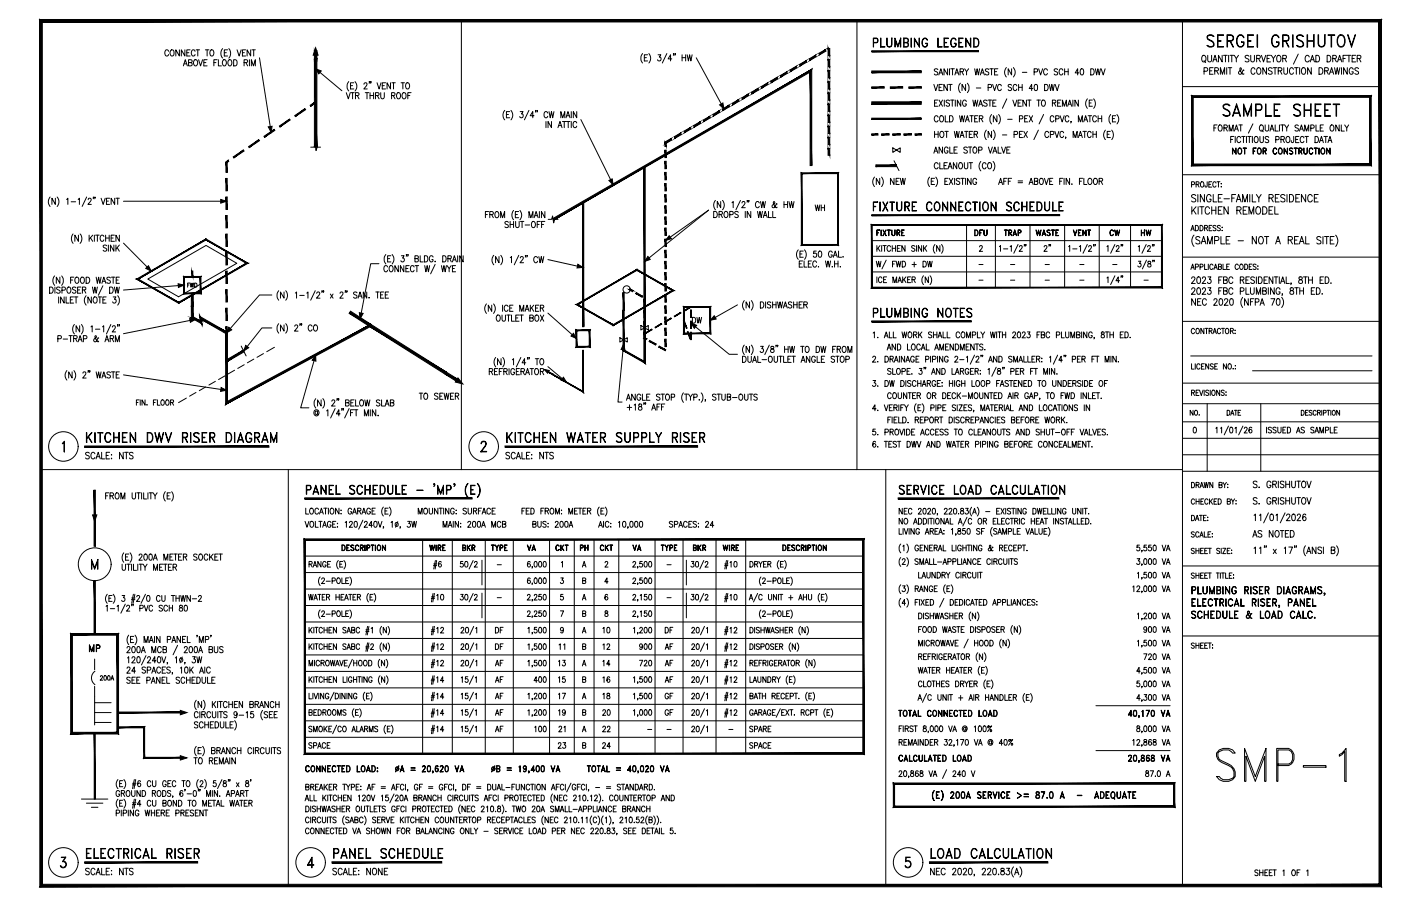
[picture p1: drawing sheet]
<svg xmlns="http://www.w3.org/2000/svg" width="432mm" height="279mm" viewBox="0 0 432 279" stroke-linecap="round" stroke-linejoin="round" font-family="sans-serif">
<defs><g id="words">
<text font-size="15.4" x="373.6" y="242.4">SMP-1</text>
<g font-size="7.5">
<text x="370.8" y="15.9">SERGEI GRISHUTOV</text>
<text x="375.7" y="37">SAMPLE SHEET</text>
</g>
<g font-size="6.6">
<text x="101.6" y="266">PANEL SCHEDULE</text>
<text x="285.8" y="266">LOAD CALCULATION</text>
</g>
<g font-size="6.2">
<text x="267.8" y="15.9">PLUMBING LEGEND</text>
<text x="267.8" y="66.3">FIXTURE CONNECTION SCHEDULE</text>
<text x="267.8" y="99.1">PLUMBING NOTES</text>
<text x="25.4" y="137.6">KITCHEN DWV RISER DIAGRAM</text>
<text x="154.9" y="137.6">KITCHEN WATER SUPPLY RISER</text>
</g>
<text font-size="5.7" x="136.9" y="176.7" transform="rotate(-90 136.9 176.7)">#6</text>
<g font-size="5.3">
<text x="299.2" y="74.1">DFU</text>
<text x="340.8" y="74.1">CW</text>
<text x="350.7" y="74.1">HW</text>
<text x="366.2" y="191.9">SCHEDULE &amp; LOAD CALC.</text>
<text x="26.5" y="202.1">MP</text>
</g>
<g font-size="4.9">
<text x="154.5" y="71.3">SHUT-OFF</text>
<text x="250.1" y="66.3">WH</text>
<text x="30.7" y="78.7">SINK</text>
<text x="324.6" y="78.7" transform="rotate(-90 324.6 78.7)">2&quot;</text>
<text x="212" y="100.9">DW</text>
<text x="16.6" y="106.5">P-TRAP &amp; ARM</text>
<text x="131.2" y="171.1">WIRE</text>
<text x="141.5" y="171.1">BKR</text>
<text x="150.3" y="171.1">TYPE</text>
<text x="161.2" y="171.1">VA</text>
<text x="170" y="171.1">CKT</text>
<text x="177.8" y="171.1">PH</text>
<text x="183.8" y="171.1">CKT</text>
<text x="193.7" y="171.1">VA</text>
<text x="202.5" y="171.1">TYPE</text>
<text x="212.4" y="171.1">BKR</text>
<text x="221.5" y="171.1">WIRE</text>
<text x="151.3" y="196.5">DF</text>
<text x="184.5" y="196.5">10</text>
<text x="203.9" y="196.5">DF</text>
<text x="151.3" y="201.4">DF</text>
<text x="171.1" y="201.4">11</text>
<text x="184.5" y="201.4">12</text>
<text x="195.8" y="201.4">900</text>
<text x="203.9" y="201.4">AF</text>
<text x="151.3" y="206.7">AF</text>
<text x="170.7" y="206.7">13</text>
<text x="184.5" y="206.7">14</text>
<text x="195.8" y="206.7">720</text>
<text x="203.9" y="206.7">AF</text>
<text x="151.3" y="211.7">AF</text>
<text x="163.3" y="211.7">400</text>
<text x="170.7" y="211.7">15</text>
<text x="184.5" y="211.7">16</text>
<text x="203.9" y="211.7">AF</text>
<text x="151.3" y="216.6">AF</text>
<text x="151.3" y="221.9">AF</text>
<text x="170.7" y="216.6">17</text>
<text x="170.7" y="221.9">19</text>
<text x="184.5" y="216.6">18</text>
<text x="184.5" y="221.9">20</text>
<text x="203.9" y="216.6">GF</text>
<text x="203.9" y="221.9">GF</text>
<text x="151.3" y="226.8">AF</text>
<text x="163.7" y="226.8">100</text>
<text x="175" y="226.8" transform="rotate(-90 175 226.8)">21</text>
<text x="184.5" y="226.8">22</text>
<text x="229.7" y="226.8">SPARE</text>
<text x="93.8" y="232.1">SPACE</text>
<text x="170.7" y="232.1">23</text>
<text x="184.5" y="232.1">24</text>
<text x="229.7" y="232.1">SPACE</text>
</g>
<g font-size="4.4">
<text x="56.4" y="90">FWD</text>
<text x="365.5" y="129.1">NO.</text>
<text x="29.6" y="211">200A</text>
</g>
<g font-size="2.6">
<text x="300.6" y="82.9">-</text>
<text x="310.1" y="82.9">-</text>
<text x="321" y="82.9">-</text>
<text x="331.6" y="82.9">-</text>
<text x="341.8" y="82.9">-</text>
<text x="300.6" y="87.5">-</text>
<text x="310.1" y="87.5">-</text>
<text x="321" y="87.5">-</text>
<text x="331.6" y="87.5">-</text>
<text x="351.4" y="87.5">-</text>
<text x="152" y="175.3">-</text>
<text x="204.3" y="175.3">-</text>
<text x="152" y="185.6">-</text>
<text x="204.3" y="185.6">-</text>
<text x="198.3" y="226.1">-</text>
<text x="204.3" y="226.1">-</text>
<text x="223.3" y="226.1">-</text>
</g>
</g></defs>
<!-- layer: G-ANNO-TTLB -->
<g fill="#000" stroke="#000" stroke-width=".31">
<path d="M367.2 51.1l54.9-.5h-54.4zM367.2 51.1l54.9-.5 .5 .5zM422.1 30v20.6l.5 .5zM422.1 30l.5-.5v21.6zM367.7 30h54.4l.5-.5zM367.2 29.5h55.4l-54.9 .5zM367.2 29.5l.5 21.1v-20.6zM367.2 29.5l.5 21.1-.5 .5z"/>
<path d="M13 272.7l-.7 .8 412.7-.8zM12.3 273.5l412.7-.8 .8 .8zM425 6.8v265.9l.8 .8zM425 6.8l.8-.8v267.5zM13 6.8h412l.8-.8zM12.3 6h413.5l-412.8 .8zM12.3 6l.7 266.7v-265.9zM12.3 6l.7 266.7-.7 .8z"/>
</g>
<g fill="none" stroke="#000" stroke-width=".31">
<path d="M364.4 6.4v266.7M370.7 17.2l.1-.1a1.03 1.03 0 0 1 .9 1 1.03 1.03 0 0 1-.9 1 1.33 1.33 0 0 1-.1-1.9zM371.1 18.7l.5 .6M372.2 17.1v1.4l.5 .6 .6-.3 .1-1.7M373.8 19.1l.7-2 .6 2M376.7 17.1v2l-1.2-2v2M377.7 17.1v2M378.7 17.1v2M379.6 17.1v2M380.4 17.1l.6 .9v1.1M384.9 17.4l-.4-.3-.7 .3 .1 .5 1 .6v.3l-.4 .3-.7-.3M385.5 17.1v1.4l.5 .6 .5-.3 .1-1.7"/>
<path d="M387.3 18l1-.1 .1-.6-1.1-.2v2M387.9 18l.6 1.1M388.8 17.1l.6 2 .7-2M391.6 17.1h-1.1v2h1.1M391.8 17.1l.7 .9v1.1M393.6 17.4l.4-.3a1.03 1.03 0 0 1 .8 1 1.03 1.03 0 0 1-.8 1l-.4-.3-.1-.5zM395.4 18l1-.1 .1-.6-1.1-.2v2M395.9 18l.6 1.1M400.1 16.7l-1.4 3.1M403.5 17.6a.65 .65 0 0 0-.8-.5 .65 .65 0 0 0-.4 .8v.4a.65 .65 0 0 0 .4 .8 .65 .65 0 0 0 .8-.5M403.8 19.1l.7-2 .6 2M405.6 17.1a1.03 1.03 0 0 1 1.1 1 1.03 1.03 0 0 1-1.1 1z"/>
<path d="M409 17.1a1.03 1.03 0 0 1 1.2 1 1.03 1.03 0 0 1-1.2 1zM410.8 18l.9-.1 .1-.6-1-.2v2M411.3 18l.6 1.1M412.2 19.1l.7-2 .7 2M415 17.1h-1.1v2M415.8 17.1v2M417.8 17.1h-1.1v2h1.1M418.3 18l1-.1 .1-.6-1.1-.2v2M418.9 18l.5 1.1M364.4 26.7h61M371.1 22l1-.2 .1-.7-1.1-.2v2M372.8 21.8h.7"/>
<path d="M373.9 20.9h-1.1v2h1.1M374.4 21.8h1l.1-.7-1.1-.2v2M374.9 21.8l.6 1.1M375.1 38.5h-1v1.9M375.8 38.7a.87 .87 0 0 1 .9 .4 .87 .87 0 0 1-.2 1.1l-.3 .2a1 1 0 0 1-.8-.7 1 1 0 0 1 .4-1zM376.1 22.9v-2l.7 2 .6-2v2M377.2 39.5l.9-.1 .1-.7-1-.2v1.9M377.7 39.5l.6 .9M378.1 20.9v2M378.5 20.9h1.1M379.1 20.9v2M380.7 39.8h.8"/>
<path d="M382.4 38.5v1.9M383.4 21.8l-.2-.3-.8 1.4-.5-.1-.2-.3 .1-.4 .8-.7-.2-.5-.2 .8 .7 1.1 .5-.1M386.2 38.2l-1.4 2.9M386.8 21.4a.63 .63 0 0 0-.8-.5 .63 .63 0 0 0-.4 .8v.4a.63 .63 0 0 0 .4 .8 .63 .63 0 0 0 .8-.5M387.5 21.2l.3-.3a1.04 1.04 0 0 1 .8 1 1.04 1.04 0 0 1-.8 1l-.5-.8zM388.5 38.7l.1-.2a.97 .97 0 0 1 .8 1 .97 .97 0 0 1-.8 .9 1.15 1.15 0 0 1-.1-1.7zM389.9 38.5v1.4l.5 .5 .5-.2 .1-1.7M390.4 20.9v2l-1.2-2v2M391.6 39.8h.8M392.1 21.2l-.4-.3-.8 .3 .2 .5 1 .7v.2l-.4 .3-.8-.3M392.4 20.9h1.2M393 20.9v2"/>
<path d="M393 38.5v1.9h1M394 21.8h1v-.8l-1-.1v2M394.3 38.5v1.9M394.5 21.8l.6 1.1M395.3 38.5v1.9M395.7 20.9v1.5l.5 .5 .5-.3 .1-1.7M395.9 38.5l.7 1v.9M398.7 21.4a.63 .63 0 0 0-.8-.5 .63 .63 0 0 0-.5 .8v.4a.63 .63 0 0 0 .5 .8 .63 .63 0 0 0 .8-.5M399 20.9h1.1M399.5 20.9v2M400.2 38.8l-.4-.3-.7 .3 .1 .5 .9 .4a.45 .45 0 0 1-.3 .7l-.7-.2M400.6 20.9v2"/>
<path d="M400.7 39.8h.8M401.4 21l.2-.1a1.04 1.04 0 0 1 .8 1 1.04 1.04 0 0 1-.8 1 1.24 1.24 0 0 1-.2-1.9zM404 39.5h.9l.1-.8-1-.2v1.9M404.2 20.9v2l-1.2-2v2M405.6 38.5v1.9h.9M406.5 20.9a1.03 1.03 0 0 1 1.2 1 1.03 1.03 0 0 1-1.2 1zM407.9 38.5h-1v1.9h1M408.3 21.8h1l.1-.7-1.1-.2v2M408.9 21.8l.5 1.1M409.7 22.9l.7-2 .7 2M410 22.2h.8M410 38.8l.2-.1a.87 .87 0 0 1 1 .4 .87 .87 0 0 1-.2 1.1l-.3 .2a1 1 0 0 1-.7-1.6z"/>
<path d="M411.3 20.9l.4 2 .5-2 .3 2 .5-2M412.7 38.5v1.9l-1-1.9v1.9M413.4 38.5v1.9h.9M413.5 20.9v2M414.4 38.5l.7 1v.9M415.2 20.9v2l-1.1-2v2M417.1 21.4a.63 .63 0 0 0-.8-.5 .63 .63 0 0 0-.5 .8v.4a.63 .63 0 0 0 .7 .8 .63 .63 0 0 0 .6-.8h-.5M418.7 21.2l-.4-.3-.7 .3 .1 .5 1 .7a.62 .62 0 0 1-.4 .5 .62 .62 0 0 1-.7-.3M364.4 53.9h61M367.2 56.9h.8v-.8l-.8-.1v1.7M368.6 56.9l.8-.1 .1-.6-.9-.2v1.7M369.1 56.9l.5 .8"/>
<path d="M369.2 60v2.3M370.2 56.1a.75 .75 0 0 1 .9 .8 .75 .75 0 0 1-.9 .7l-.2-.5zM371.2 60v2.3l-1.2-2.3v2.3M372.1 56l-.1 1.6h-.6v-.4M372.6 56.9h.5M373.5 56h-.9v1.7h.9M373.9 60v2.3h1.1M374.8 56.5a.5 .5 0 0 0-.6-.4 .5 .5 0 0 0-.4 .6v.4a.5 .5 0 0 0 .4 .6 .5 .5 0 0 0 .6-.4M375.1 56h.9M375.5 56v1.7M376.4 57.6h.1M376.4 56.6v.2z"/>
<path d="M376.7 60h-1.2v2.3h1.2M378.8 40.4v-1.9l.6 1.9 .7-1.9v1.9M379.3 43h.6M379.9 45.6l1 1.7 .1-1.7v1.9l-1.1-1.6v1.6zM380.3 42.1h-1v1.9M380.4 40.4l.7-1.9 .6 1.9M380.7 42.1v1.9M380.8 60h-1.2v2.3M381.8 45.7a.95 .95 0 0 1 1 .7 .95 .95 0 0 1-.5 1.1 1.02 1.02 0 0 1-.9-.7 1.02 1.02 0 0 1 .4-1.1zM381.8 45.8l.2-.1a.9 .9 0 0 1 .7 .9 .9 .9 0 0 1-.7 .9 1.13 1.13 0 0 1-.2-1.7zM382.4 42.5a.61 .61 0 0 0-.7-.4 .61 .61 0 0 0-.5 .7v.5a.61 .61 0 0 0 .5 .7 .61 .61 0 0 0 .7-.4M382.7 42.1h1.1"/>
<path d="M383.1 45.6l1 .1zM383.2 42.1v1.9M383.6 45.7v1.8l.1-1.8M384.2 42.1v1.9M384.6 42.1h1M385.1 42.1v1.9M385.2 60v2.3M386 60v2.3h1.1M386 42.1v1.9M386.2 45.6h.9l-.8 .1v1.8zM386.3 46.6h.5l-.5 .1M386.8 42.2a.95 .95 0 0 1 1 .7 .95 .95 0 0 1-.5 1.1 1.02 1.02 0 0 1-.8-.8 1.02 1.02 0 0 1 .3-1z"/>
<path d="M387.2 60l.8 1.1v1.2M387.8 45.7a.95 .95 0 0 1 1 .7 .95 .95 0 0 1-.5 1.1 1.02 1.02 0 0 1-.8-.7 1.02 1.02 0 0 1 .3-1.1zM387.8 45.8l.2-.1a.9 .9 0 0 1 .7 .9 .9 .9 0 0 1-.7 .9 1.13 1.13 0 0 1-.2-1.7zM388.3 42.1v1.3l.5 .6 .5-.3 .1-1.6M388.7 60l-.7 1.1M388.9 40.1l.4 .5M389.3 46.6l.8-.1v-.7l-.8-.1v1.8v-1.9l.8 .1v.9l-.8 .1M389.8 46.7l.5 .8-.5-.8M391 42.4l-.3-.3-.6 .1-.1 .5 .9 .5 .1 .5-.3 .3-.8-.3M391.4 40.4l.6-1.9 .6 1.9M392.7 45.7l.4-.1 .4 .5-.4-.4a.88 .88 0 0 0-.7 .9 .88 .88 0 0 0 .7 .9l.4-.4a.61 .61 0 0 1-.7 .4 .61 .61 0 0 1-.5-.7zM393.2 43.1l1-.2-.1-.7-.9-.1v1.9"/>
<path d="M394.3 60h-1.2v2.3h1.2M394.3 45.7a.95 .95 0 0 1 1 .7 .95 .95 0 0 1-.5 1.1 1.02 1.02 0 0 1-.9-.7 1.02 1.02 0 0 1 .4-1.1zM394.3 45.8l.2-.1a.9 .9 0 0 1 .7 .9 .9 .9 0 0 1-.7 .9 1.13 1.13 0 0 1-.2-1.7zM394.8 43l.9-.1v-.7l-.9-.1v1.9M395.4 43l.5 1M395.8 45.6l.9 1.7 .1-1.7v1.9l-1-1.6v1.6zM396.7 42.2l.1-.1a.97 .97 0 0 1 .8 .9 .97 .97 0 0 1-.8 1 1.19 1.19 0 0 1-.1-1.8zM396.7 60v2.3M397.4 60a1.21 1.21 0 0 1 1.3 .9 1.21 1.21 0 0 1-.6 1.4h-.7zM397.6 45.7l.5-.1 .3 .3-.3-.2-.6 .2 .1 .4 .8 .5v.5l-.3 .2-.7-.2a.53 .53 0 0 0 .7 .2 .53 .53 0 0 0 .2-.7 .78 .78 0 0 1-.7-1.1zM398.7 42.1v1.7l-.6 .1-.1-.6M398.8 45.6l1 .1z"/>
<path d="M399.3 45.7v1.8l.1-1.8M399.3 43h.7M400.3 42.1h-1v1.9h1M400.4 46.6l.8-.1v-.7l-.8-.1-.1 1.8v-1.9l.9 .1v.8l-.8 .2M400.5 40.4l.6-1.9 .6 1.9M400.6 60h-1.2v2.3h1.2M400.8 46.7l.5 .8-.4-.8M401.8 45.6l.1 1.4 .4 .5 .5-.2 .1-1.7v1.4l-.2 .5h-.4l-.4-.2zM401.9 42.5a.59 .59 0 0 0-.7-.4 .59 .59 0 0 0-.5 .7v.5a.59 .59 0 0 0 .5 .7 .59 .59 0 0 0 .7-.4M402.1 40.4v-1.9l.6 1.9 .7-1.9v1.9M402.2 42.1h1.1M402.4 60v2.3l-1.3-2.3v2.3"/>
<path d="M402.7 42.1v1.9M403.8 45.7l.4-.1 .4 .5-.4-.4a.89 .89 0 0 0-.7 .9 .89 .89 0 0 0 .7 .9l.4-.4a.59 .59 0 0 1-.7 .4 .59 .59 0 0 1-.4-.7zM405 45.6l1 .1zM405.3 42.1a.96 .96 0 0 1 1.1 .9 .96 .96 0 0 1-1.1 1zM405.5 45.7v1.8l.1-1.8M406.3 60h-1.2v2.3h1.2M406.5 45.6l.1 1.9zM406.7 44l.6-1.9 .6 1.9M406.9 43.3h.8M407.4 45.7l.1-.1a.97 .97 0 0 1 .8 1 .97 .97 0 0 1-.8 .9 1.19 1.19 0 0 1-.1-1.8zM407.4 45.8l.2-.1a.83 .83 0 0 1 .7 .9 .83 .83 0 0 1-.9 .8l-.2-.6zM408.1 42.1h1.1"/>
<path d="M408.6 42.1v1.9M408.9 45.6l1 1.7 .1-1.7v1.9l-1.1-1.6v1.6zM409.3 44l.6-1.9 .6 1.9M409.5 43.3h.8M364.4 79.3h61M367 71.2l.6-1.7 .5 1.7M367.2 70.6h.7M367.3 63.8v2.2M367.8 64.8l.8 1.2M368 72.5a2.54 2.54 0 0 0 0 3.5M368.4 69.5a.83 .83 0 0 1 1 .8 .83 .83 0 0 1-1 .9zM368.6 60.3a.7 .7 0 0 0-.8-.3 .7 .7 0 0 0-.6 .5l1.4 1.1v.4l-.5 .3-.9-.3"/>
<path d="M368.6 63.8l-1.3 1.5M369.3 63.8v2.2M369.7 63.8h1.4M369.8 73.3a.63 .63 0 0 0-.8-.4 .63 .63 0 0 0-.4 .8l1.1 .6 .1 .6-.4 .3-.8-.3M369.9 69.5a.83 .83 0 0 1 .9 .8 .83 .83 0 0 1-.9 .9zM370.2 75.2l.8-2.3 .7 2.3M370.4 63.8v2.2M370.5 74.5h.9M371.3 70.3l.8-.1v-.6l-.8-.1v1.7M371.7 70.3l.5 .9M372.2 75.2v-2.3l.7 2.3 .7-2.3v2.3M372.7 70.3h.5"/>
<path d="M372.8 64.3a.7 .7 0 0 0-.9-.5 .7 .7 0 0 0-.5 .8v.6a.7 .7 0 0 0 .5 .8 .7 .7 0 0 0 .9-.5M373.3 60.5a.72 .72 0 0 0-.9-.5 .72 .72 0 0 0-.5 .9v.5a.71 .71 0 0 0 .7 .9 .71 .71 0 0 0 .7-.9h-.5M373.5 63.8v2.2M373.5 64.9h1.2M373.5 69.5h-.8v1.7h.8M374.4 74.2l1.1-.2 .1-.8-1.2-.3v2.3M374.7 63.8v2.2M374.8 69.8l-.4-.3-.4 .1-.2 .3 .9 .6 .1 .5-.4 .2-.6-.2M375.5 61.1h.7M375.5 64.9h.7M376.1 69.8l-.3-.3-.5 .1-.1 .5 .8 .4 .1 .5-.3 .2-.6-.2M376.3 72.9v2.3h1.1"/>
<path d="M376.7 70.1h.1M376.7 71h.1M376.7 63.8h-1.2v2.2h1.2M377.2 61.3h1.7M377.9 74h.7M378.5 63.8v2.2l-1.3-2.2v2.2M379.1 72.9h-1.2v2.3h1.2M379.6 61.1h.8M381 62.3l.8-2.3 .7 2.3M381.2 64.9l1.1-.1 .1-.8-.3-.2h-.9v2.2M381.3 61.5h.9M381.6 74.3h1.6"/>
<path d="M381.9 64.9l.6 1.1M383 62.3v-2.3l.7 2.3 .8-2.3v2.3M383.2 64.9h.7M384.4 63.8h-1.2v2.2h1.2M384.9 66v-2.2l.8 2.2 .7-2.2v2.2M387.2 64.1l.4-.3a1.16 1.16 0 0 1 1 1.1 1.16 1.16 0 0 1-1 1.1l-.4-.3-.1-.5zM387.2 72.9v2.3l-1.2-2.3v2.3M388.2 73.1a.77 .77 0 0 1 .8 0 .77 .77 0 0 1 .4 .7v.6a.75 .75 0 0 1-.8 .8 .75 .75 0 0 1-.7-.8zM389.2 63.8a1.16 1.16 0 0 1 1.3 1.1 1.16 1.16 0 0 1-1.3 1.1zM389.7 72.9h1.3M390.4 72.9v2.3M391.1 61.1l1.1-.1 .2-.3-.1-.5-1.2-.2v2.3"/>
<path d="M391.1 64.9h.8M391.8 61.1l.6 1.2M392.3 63.8h-1.2v2.2h1.2M392.9 63.8v2.2h1.1M393.1 61.1h.7M393.1 75.2l.8-2.3 .7 2.3M393.4 74.5h1M396 60.3a.7 .7 0 0 0-.7-.3 .7 .7 0 0 0-.6 .5l1.3 1.1v.4l-.4 .3-.9-.3M397 74l1.1-.1 .3-.3-.2-.4-1.2-.3v2.3M397.7 74l.7 1.2M399 74h.7M399.4 61.1h.7"/>
<path d="M400.2 72.9h-1.2v2.3h1.2M400.5 75.2l.7-2.3 .8 2.3M400.7 74.5h1M402.4 72.9v2.3h1.1M404.5 60.5a.72 .72 0 0 0-.9-.5 .72 .72 0 0 0-.5 .9v.5a.71 .71 0 0 0 .5 .9 .71 .71 0 0 0 .9-.6M405.1 61.1h.7M407.1 73.3a.67 .67 0 0 0-.7-.4 .67 .67 0 0 0-.6 .6l1.3 1.1v.3l-.4 .3-.9-.3M407.8 72.9v2.3M408.2 72.9h1.3M408.9 72.9v2.3M410 74h.7M411.2 72.9h-1.2v2.3h1.2"/>
<path d="M411.6 72.5a2.54 2.54 0 0 1 0 3.5M364.4 99.1h61M367 83.1l.6-1.7 .5 1.7M367.2 82.6h.7M367.3 85.9l.3-.5 .5 .1 .2 .3-.3 .6-.8 1h1.2M367.3 89.2l.3-.5h.4l.3 .5-.3 .6-.8 1h1.2M368.4 82.3h.8l.1-.7-.9-.2v1.7M368.5 92.1v2l-1.2-2v2M369.1 85.5l.4-.1a1.26 1.26 0 0 1 0 2h-.1a1.41 1.41 0 0 1-.3-1.9zM369.1 88.9l.3-.2a1.16 1.16 0 0 1 .1 2.1h-.1a1.37 1.37 0 0 1-.3-1.9zM369.1 93h.7M369.9 82.3h.7l.1-.7-.8-.2v1.7"/>
<path d="M370.2 92.1h-1.1v2h1.1M370.6 85.9l.3-.5 .5 .1 .2 .3-.3 .6-.8 1h1.1M370.6 89.2l.3-.5h.4l.3 .5-.3 .6-.8 1h1.1M371.3 81.4v1.7h.8M371.8 92.6a.63 .63 0 0 0-.7-.5 .63 .63 0 0 0-.5 .8v.4a.63 .63 0 0 0 .4 .8 .63 .63 0 0 0 .8-.5M372.3 85.4h.9l-.5 .7a.62 .62 0 0 1 .5 1 .62 .62 0 0 1-1-.1M372.3 88.7h.9l-.5 .8a.61 .61 0 0 1 .5 1 .61 .61 0 0 1-1-.1M372.4 81.4v1.7M373.8 81.8a.5 .5 0 0 0-.6-.3 .5 .5 0 0 0-.3 .6v.4a.5 .5 0 0 0 .3 .6 .5 .5 0 0 0 .6-.4M374.1 83.1l.5-1.7 .6 1.7M374.1 92.6l.3-.5 .5 .1 .2 .3-1 1.6h1.1M374.3 82.6h.7"/>
<path d="M375.5 82.3l.8-.1v-.7l-.8-.1v1.7l.8-.1 .2-.4-.4-.3M375.6 86.4h.7M375.6 89.7h.7M375.9 92.2l.4-.1a1.16 1.16 0 0 1-.1 2l-.3-.1-.2-.7zM376.7 85.4h-1.1v2M376.7 88.7h-1.1v2.1M376.9 81.4v1.7h.8M377.1 86.4l1-.1 .1-.3-.1-.5-1-.1v2l1.1-.2v-.5l-.4-.3M377.1 89.7l1-.1 .1-.7-1.1-.2v2.1l1.1-.2v-.5l-.4-.4M377.4 92.6l.3-.5 .5 .1 .2 .3-.2 .7-.9 .9h1.2M378.1 82.3h.5M378.9 81.4h-.8v1.7h.8"/>
<path d="M379.2 92.2l.4-.1a1.32 1.32 0 0 1 0 2l-.5-.4-.1-.7zM380 85.9a.65 .65 0 0 0-.8-.5 .65 .65 0 0 0-.5 .7v.6a.65 .65 0 0 0 .5 .7 .65 .65 0 0 0 .8-.4M380 89.2a.65 .65 0 0 0-.8-.5 .65 .65 0 0 0-.5 .8v.5a.65 .65 0 0 0 .5 .8 .65 .65 0 0 0 .8-.5M381.7 81.8a.52 .52 0 0 0-.7-.3 .52 .52 0 0 0-.3 .6v.4a.52 .52 0 0 0 .3 .6 .52 .52 0 0 0 .7-.4M382.3 86.4l.9-.1 .2-.3-.2-.5-.9-.1v2M382.3 89.8l.9-.1 .1-.8-1-.2v2.1M382.4 81.5a.75 .75 0 0 1 .8 .8 .75 .75 0 0 1-.8 .7l-.3-.5zM382.9 86.4l.5 1M383 91.7a2.47 2.47 0 0 0 0 3.1M383.6 81.4a.83 .83 0 0 1 1 .9 .83 .83 0 0 1-1 .8zM384 88.7v2.1h1M384 86.4h.6"/>
<path d="M384.7 92.1v2l-1.1-2v2M385 82.3h.5M385.1 85.4h-1.1v2h1.1M385.4 88.7v1.5l.5 .6 .6-.3v-1.8M385.4 93h.6M385.9 81.4h-.9v1.7h.9M386.5 92.1h-1.1v2M386.6 85.7l-.4-.3-.7 .3 .2 .4 .9 .7v.3l-.4 .3-.7-.3M386.9 93.2l1-.2v-.7l-1-.2v2M387.1 81.7l-.3-.3-.5 .1v.6l.7 .3 .1 .5-.3 .2-.6-.2M387.2 90.8v-2.1l.7 2.1 .6-2.1v2.1M387.2 85.4v2"/>
<path d="M387.6 82.1h.2zM387.6 83h.2zM387.9 85.4a1.03 1.03 0 0 1 1.1 1 1.03 1.03 0 0 1-1.1 1zM388.4 94.1l.6-2 .7 2M388.6 93.5h.8M389.2 89.7l.9-.1 .1-.7-1-.2v2.1l1-.2 .1-.5-.4-.4M389.6 86.4h.6M390.7 85.4h-1.1v2h1.1M390.9 88.7v2.1M391.7 92.1h1.2l-.9 2M392.3 85.4v2l-1.1-2v2M392.7 88.7v2.1l-1.1-2.1v2.1"/>
<path d="M392.7 85.4h1.2M393.3 85.4v2M393.6 92.2l.4-.1a1.32 1.32 0 0 1 0 2l-.6-.4v-.7zM394.3 85.4v2M394.5 89.2a.63 .63 0 0 0-.8-.5 .63 .63 0 0 0-.4 .8v.5a.63 .63 0 0 0 .6 .8 .63 .63 0 0 0 .6-.8h-.4M394.7 87.4l.7-2 .6 2M394.9 86.7h.9M395 91.7a2.34 2.34 0 0 1 0 3.1M395.3 90.7h-.2h.2l-.2 .5M396.4 85.4v2h1M397.7 88.9v.5a.82 .82 0 0 1 .9 .4 .82 .82 0 0 1 0 .9l-.3 .1a.65 .65 0 0 1-.8-.7 .65 .65 0 0 1 .9-.6l.3-.5a.59 .59 0 0 0-1-.1zM398 87.3h-.2h.2l-.2 .5"/>
<path d="M399 88.7h1.2M399.6 88.7v2.1M400.4 85.5v.6a.82 .82 0 0 1 .9 .3 .82 .82 0 0 1 0 .9l-.3 .1a.59 .59 0 0 1-.8-.4 .59 .59 0 0 1 .6-.7l.5-.2v-.6zM400.6 88.7v2.1M400.6 89.7h1.1M401.7 85.4h1.2M401.7 88.7v2.1M402.3 85.4v2M403.3 86.4h1.2M403.3 85.4v2M404.2 89.7h.6M404.5 85.4v2"/>
<path d="M405.2 88.7h-1v2.1h1M405.7 88.7a1.03 1.03 0 0 1 1.2 1 1.03 1.03 0 0 1-1.2 1.1zM406.9 86.4h.6M407.4 90.7h.2zM407.9 85.4h-1v2h1M408.4 85.4a1.03 1.03 0 0 1 1.2 1 1.03 1.03 0 0 1-1.2 1zM410.2 87.2v.2zM364.4 118.2h61M367 109.8h55.9M367.2 112.2v1.6h.8M368.2 101.6a.52 .52 0 0 0-.7-.3 .52 .52 0 0 0-.3 .6v.4a.52 .52 0 0 0 .3 .6 .52 .52 0 0 0 .7-.4M368.4 112.2v1.6"/>
<path d="M368.9 101.3a.75 .75 0 0 1 .8 .8 .75 .75 0 0 1-.8 .7l-.3-.5zM369.9 112.6a.52 .52 0 0 0-.7-.4 .52 .52 0 0 0-.3 .6v.4a.52 .52 0 0 0 .3 .6 .52 .52 0 0 0 .7-.3M370.3 113h.5M371.1 101.3v1.6l-1-1.6v1.6M371.2 112.2h-.9v1.6h.9M371.4 101.3h.9M371.9 101.3v1.6M372.5 112.2v1.6l-.9-1.6v1.6M372.7 102.1l.8-.1v-.7h-.8v1.6M373.1 102.1l.5 .8M373.8 102.9l.6-1.6 .5 1.6M373.9 112.4l-.3-.2-.5 .1-.1 .4 .8 .4 .1 .5-.3 .2-.6-.2"/>
<path d="M374.1 102.4h.6M374.4 113h.5M375.2 112.2h-.8v1.6h.8M376.2 101.6a.5 .5 0 0 0-.6-.3 .5 .5 0 0 0-.4 .6v.4a.5 .5 0 0 0 .4 .6 .5 .5 0 0 0 .6-.4M376.5 101.3h.9M376.9 101.3v1.6M377.8 101.5l.3-.2a.85 .85 0 0 1 .6 .8 .85 .85 0 0 1-.6 .8l-.4-.6zM378 112.2v1.6l-.9-1.6v1.6M378.7 112.3a.82 .82 0 0 1 .9 .6 .82 .82 0 0 1-.5 .9 .89 .89 0 0 1-.7-.6 .89 .89 0 0 1 .3-.9zM379.2 102.1l.8-.1 .1-.6-.9-.1v1.6M379.7 102.1l.5 .8M380.1 113.7v.1z"/>
<path d="M380.7 101.8v.2zM380.7 102.7v.2zM380.7 112.7h.1M380.7 113.7v.1zM386 114.3h36.9M364.4 124.5h61M364.4 130.1h61M364.4 135.2h61M367.2 121.1l.8-.1v-.6l-.8-.1v1.7M367.7 121.1l.5 .9M368 131.8l.2-.1a.96 .96 0 0 1 .6 .9 .96 .96 0 0 1-.6 .9l-.4-.3zM368.6 121.1h.6"/>
<path d="M369.5 120.3h-.9v1.7h.9M369.7 120.3l.5 1.7 .6-1.7M371.1 120.3v1.7M372.1 124.5v20.8M372.5 120.6l-.3-.3-.6 .3 .1 .3 .7 .3v.7l-.5 .1-.3-.3M373 120.3v1.7M373.7 120.4a.82 .82 0 0 1 .9 .6 .82 .82 0 0 1-.5 1 .87 .87 0 0 1-.7-.7 .87 .87 0 0 1 .3-.9zM374.7 132.1l.4-.4v1.8M375.9 120.3v1.7l-.9-1.7v1.7M376.2 132.1l.3-.4v1.8M377.3 120.6l-.3-.3-.6 .3 .1 .3 .8 .4-.1 .6-.5 .1-.3-.3M377.8 120.9h.2z"/>
<path d="M377.8 121.9h.2zM378.2 126.5a.77 .77 0 0 1 .9 .8 .77 .77 0 0 1-.9 .8zM378.6 131.4l-1.3 2.7M379.2 131.8l.2-.1a.96 .96 0 0 1 .6 .9 .96 .96 0 0 1-.6 .9l-.4-.7zM379.3 128.1l.5-1.6 .5 1.6M379.5 127.6h.6M380.4 126.5h.9M380.6 132.1l.4-.4v1.8M380.9 126.5v1.6M381.6 127.3h.5M382.4 126.5h-.8v1.6h.8M383.1 131.4l-1.3 2.7"/>
<path d="M383.5 132.2l.3-.5 .5 .2-.1 .8-.7 .8h.9M385.8 132l-.1-.2a.87 .87 0 0 0-.9 .7 .87 .87 0 0 0 .6 1 .51 .51 0 0 0 .5-.4 .51 .51 0 0 0-.4-.6 .51 .51 0 0 0-.6 .4M388.6 124.5v20.8M390.4 131.7v1.8M391.9 132l-.4-.3-.6 .3 .1 .4 .8 .4v.6l-.6 .1-.3-.2M393.3 132l-.3-.3-.7 .3 .2 .4 .7 .4v.6l-.5 .1-.4-.2M393.8 131.7v1.3l.5 .5 .5-.2v-1.6M395.4 132.6h.6M396.3 131.7h-.9v1.8h.9M396.8 131.7a.9 .9 0 0 1 1 .9 .9 .9 0 0 1-1 .9zM399.6 133.5l.6-1.8 .5 1.8M399.8 132.9h.7"/>
<path d="M401.1 126.5a.77 .77 0 0 1 .9 .8 .77 .77 0 0 1-.9 .8zM402 132l-.3-.3-.5 .1v.6l.7 .4 .1 .5-.3 .2-.7-.2M402.4 127.3h.5M403.2 126.5h-.8v1.6h.8M404.4 126.7l-.4-.2-.5 .2 .1 .4 .6 .3a.44 .44 0 0 1-.1 .7 .44 .44 0 0 1-.6-.3M405 132l-.4-.3-.5 .1-.1 .5 .8 .5 .2 .5-.4 .2-.6-.2M405.3 133.5l.5-1.8 .6 1.8M405.5 132.9h.7M405.6 126.9a.48 .48 0 0 0-.5-.4 .48 .48 0 0 0-.4 .6v.4a.48 .48 0 0 0 .4 .6 .48 .48 0 0 0 .5-.4M406.1 127.3l.7-.1 .1-.5-.8-.2v1.6M406.5 127.3l.5 .8M406.8 133.5v-1.8l.6 1.8 .5-1.8v1.8"/>
<path d="M407.4 126.5v1.6M407.9 127.3h.7l.1-.6-.8-.2v1.6M408.5 132.7l.9-.1v-.7l-.9-.2v1.8M409 126.5h.8M409.4 126.5v1.6M410 131.7v1.8h.9M410.2 126.5v1.6M410.7 126.7l.1-.1a.68 .68 0 0 1 .8 .7 .68 .68 0 0 1-.8 .7l-.2-.5zM411.2 132.6h.6M412.2 131.7h-1v1.8h1M412.9 126.5v1.6l-.9-1.6v1.6M364.4 140.3h61"/>
<path d="M364.4 145.3h61M367.2 148.8a.83 .83 0 0 1 1 .8 .83 .83 0 0 1-1 .8zM367.2 158.9a.83 .83 0 0 1 1 .8 .83 .83 0 0 1-1 .9zM368.2 154.2a.52 .52 0 0 0-.7-.4 .52 .52 0 0 0-.3 .7v.4a.52 .52 0 0 0 .3 .6 .52 .52 0 0 0 .7-.4M368.6 149.6l.8-.1 .1-.6-.9-.1v1.6M368.6 153.8v1.7M368.6 154.6h1M369.1 149.6l.5 .8M369.6 153.8v1.7M369.7 158.9h.9M369.9 150.4l.5-1.6 .5 1.6M370 149.9h.7"/>
<path d="M370.1 154.6h.5M370.1 158.9v1.7M370.9 159.7h.5M371 153.8h-.9v1.7h.9M371.1 148.8l.3 1.6 .4-1.6 .3 1.6 .3-1.6M371.8 158.9h-.9v1.7h.9M372.2 159.5v.1zM372.3 154.2a.52 .52 0 0 0-.6-.4 .52 .52 0 0 0-.4 .7v.4a.52 .52 0 0 0 .4 .6 .52 .52 0 0 0 .6-.4M372.8 153.8v1.7M373.1 154.6l.6 .9M373.7 153.8l-.9 1.1M373.8 148.8v1.6l-.9-1.6v1.6"/>
<path d="M374.2 154.6h.5M375.1 153.8h-.9v1.7h.9M375.5 153.8a.83 .83 0 0 1 .9 .9 .83 .83 0 0 1-.9 .8zM375.7 149.6l.8-.1 .2-.4-.4-.3h-.6v1.6l.9-.2 .1-.3-.4-.3M376.9 148.8l.5 .8v.8M378 148.8l-.6 .8M378.2 154.6h.9l.1-.5-.3-.3h-.7v1.7l.9-.2 .1-.4-.3-.3M378.4 149.3h.1M378.4 150.2h.1M379.5 153.8l.5 .8v.9M380.5 153.8l-.5 .8M381 154.4h.1"/>
<path d="M381 155.3h.1M386.5 158.9l.4-.4v2.1M387.4 148.7l-.4-.3-.6 .1-.1 .6 1 .4 .1 .6-.4 .3-.8-.3M387.4 153.8l-.4-.3-.8 .3 .2 .4 .9 .5v.7l-.6 .1-.5-.3M388.1 150.2v.2zM388.1 155.3v.2zM388.2 158.9l.4-.4v2.1M390.9 158.2l-1.4 3M391.6 158.6l.3-.1a1.12 1.12 0 0 1 .6 1.1 1.12 1.12 0 0 1-.6 1 1.43 1.43 0 0 1-.3-2zM391.7 148.8a.63 .63 0 0 0-.8-.4 .63 .63 0 0 0-.4 .7v.5a.63 .63 0 0 0 .6 .8 .63 .63 0 0 0 .6-.8h-.4M391.7 153.9a.63 .63 0 0 0-.8-.4 .63 .63 0 0 0-.4 .7v.5a.63 .63 0 0 0 .6 .8 .63 .63 0 0 0 .6-.8h-.4M392.3 149.4l1-.1v-.8l-1-.1v2"/>
<path d="M392.3 154.4l1-.1v-.8h-1v2M392.9 149.4l.5 1M392.9 154.4l.5 1.1M393.3 158.9l.4-.4v2.1M394 148.4v2M394 153.5v2M395.7 148.7l-.4-.3-.7 .3 .3 .6 .7 .2 .1 .3v.3l-.4 .3-.7-.3M395.7 153.8l-.4-.3-.7 .3 .2 .4 .9 .7v.3l-.4 .3-.7-.3M396.1 158.2l-1.5 3M396.3 148.4v2M396.3 153.5v2M396.3 149.4h1.2"/>
<path d="M396.3 154.4h1.2M396.5 159l.2-.4 .5-.1 .4 .6-1.1 1.5h1.1M397.5 148.4v2M397.5 153.5v2M398.1 148.4v1.4l.5 .6 .6-.3v-1.7M398.1 153.5v1.4l.5 .6 .6-.3v-1.7M398.4 158.6h.6l.2 .8-.2 1.1-.4 .1a1.43 1.43 0 0 1-.2-2zM399.7 148.4h1.1M399.7 153.5h1.1M399.8 159l.2-.4 .5-.1 .3 .6-1 1.5h1.1M400.3 148.4v2M400.3 153.5v2"/>
<path d="M401.5 148.5l.2-.1a1.04 1.04 0 0 1 .8 1 1.04 1.04 0 0 1-.8 1 1.28 1.28 0 0 1-.2-1.9zM401.5 153.5h.2a1.04 1.04 0 0 1 .8 1 1.04 1.04 0 0 1-.8 1 1.28 1.28 0 0 1-.2-2zM402.5 158.8l-.5-.3a1.2 1.2 0 0 0 0 2.1 .59 .59 0 0 0 .5-.9 .59 .59 0 0 0-.9-.1l-.1 .3M402.8 148.4l.6 2 .7-2M402.8 153.5l.6 2 .7-2M364.4 174.5h61M368.1 164.2l-.3-.2-.6 .2 .1 .4 .7 .4v.6l-.5 .1-.3-.3M368.1 169.3l-.3-.2-.6 .2 .1 .4 .7 .4v.5l-.5 .1-.3-.2M368.1 176.9l-.3-.2-.6 .2 .1 .4 .7 .4v.6l-.5 .1-.3-.3M368.4 160.6l.6-1.7 .5 1.7M368.6 169.1v1.6M368.6 176.7v1.7"/>
<path d="M368.6 169.8h.9M368.6 177.5h.9M368.6 160h.7M369.5 164.4a.52 .52 0 0 0-.6-.4 .52 .52 0 0 0-.4 .6v.4a.52 .52 0 0 0 .4 .7 .52 .52 0 0 0 .6-.4M369.5 169.1v1.6M369.5 176.7v1.7M369.8 165.7l.5-1.7 .5 1.7M370 165.1h.6M370 169.8h.6M370 177.5h.6M370.9 169.1h-.9v1.6h.9M370.9 176.7h-.9v1.7h.9"/>
<path d="M371.2 164v1.7h.8M371.3 169.8h.6M371.3 177.5h.6M372.2 169.1h-.9v1.6h.9M372.2 176.7h-.9v1.7h.9M372.2 160.4v.2zM372.3 164.8h.6M372.4 169.1h.9M372.4 176.7h.9M372.9 169.1v1.6M372.9 176.7v1.7M373.2 164h-.9v1.7h.9"/>
<path d="M373.6 164.5v.2zM373.6 165.5v.2zM374.9 176.7h.9M375.3 176.7v1.7M375.9 169.3l-.3-.2-.6 .2 .1 .4 .8 .4-.1 .5-.5 .1-.3-.2M376.1 176.7v1.7M376.4 169.1v1.6M376.5 176.7h.9M376.9 169.1h.9l-.9 1.6h.9M376.9 176.7v1.7M377.7 176.7v1.7h.8M378.2 169.8h.6"/>
<path d="M378.9 177.5h.5M379.1 169.1h-.9v1.6h.9M379.5 169.7h.2zM379.5 170.6h.2zM379.7 176.7h-.8v1.7h.8M380.2 177.2v.2zM380.2 178.2v.2zM386.1 165.7l.7-2.1 .6 2.1M386.3 165h.9M386.5 169.1l.4-.4v2M388.2 169.1l.4-.4v2M388.9 163.9l-.4-.3-.6 .1-.1 .6 .9 .5 .2 .6-.4 .3-.8-.3"/>
<path d="M389.8 168.4h-.2h.2l-.2 .5M390.3 168.4h-.2h.2l-.2 .5M392.3 163.6v2.1l-1.1-2.1v2.1M392.4 169.4l1 1.3M393.3 163.7l.1-.1a1.03 1.03 0 0 1 .9 1 1.03 1.03 0 0 1-.9 1.1 1.33 1.33 0 0 1-.1-2zM393.4 169.4l-1 1.3M394.6 163.6h1.1M395.1 163.6v2.1M395.8 169.1l.4-.4v2M396.2 164.6h.6M397.2 163.6h-1v2.1h1M397.2 168.7h1.2l-.8 2"/>
<path d="M397.7 163.6a1.03 1.03 0 0 1 1.2 1 1.03 1.03 0 0 1-1.2 1.1zM399.1 168.4l-.2 .5M399.6 168.4h-.2h.2l-.2 .5M402.4 168.3a2.42 2.42 0 0 0 0 3.1M402.7 170.7l.7-2 .6 2M403 170.1h.8M405.6 168.7v2l-1.1-2v2M407.3 169l-.4-.3-.6 .1v.7l.9 .3 .1 .6-.4 .3-.7-.3M407.9 168.7v2M410.3 169.7l1-.2 .1-.6-1.1-.2v2l1-.1 .1-.5-.4-.4M411.9 168.3a2.42 2.42 0 0 1 0 3.1M364.4 196.1h61"/>
<path d="M367.5 182l.8-.1v-.8l-.8-.1-.2 2.2v-2.3l1 .1 .3 .3-.1 .6-1 .2M367.5 186.8v-2l1-.1h-1.2v2.2M367.5 185.8h.5h-.5M368.1 198.5l-.3-.2-.6 .2 .1 .4 .7 .4v.6h-.5l-.3-.2M368.6 198.3v1.6M368.6 199.1h.9M369.1 184.7l.1 2.1 1 .1h-1.1zM369.2 180.9l.1 2.1 1 .2h-1.1zM369.5 198.3v1.6M370 199.1h.6M370.8 180.9v1.6l.5 .5h.5l.2-.5 .1-1.6v1.6l-.6 .7-.7-.4zM370.8 186.8v-2l1-.1h-1.1v2.2"/>
<path d="M370.8 185.8h.5h-.5M370.9 198.3h-.9v1.6h.9M371.3 199.1h.6M372.2 198.3h-.9v1.6h.9M372.4 198.3h.9M372.7 184.8a.62 .62 0 0 1 1 .4 .66 .66 0 0 0-.8-.4 .66 .66 0 0 0-.5 .7v.6a.66 .66 0 0 0 .5 .7 .66 .66 0 0 0 .8-.4 .72 .72 0 0 1-.9 .5 .72 .72 0 0 1-.5-.8zM372.8 180.9l.7 1.9 .8-1.9v2.3l-.1-1.8-.7 1.8-.6-1.8-.1 1.8zM372.9 198.3v1.6M373.6 198.9h.2zM373.6 199.9h.2zM374.2 184.7l1.2 .1zM374.7 184.8v2.1l.1-2.1"/>
<path d="M375.1 182l.9-.1v-.8l-.9-.1v2h.9v-.8l-.9-.1M375.8 182l.4 .4-.1 .6-1.1 .2v-2.3l1.1 .2 .1 .6-.4 .4M376 185.8l1-.2v-.7l-1-.1v2.1v-2.2l1.1 .2-.1 .9h-1M376.9 180.9l.1 2.3zM377.7 180.9l1.2 1.9 .1-1.9v2.3l-1.2-2-.1 2zM377.8 184.7l.1 2.2zM378.9 184.8l.6-.1 .4 .5-.3-.3a1.02 1.02 0 0 0-1.1 .7 1.02 1.02 0 0 0 .6 1.2h.4l.4-.4a.72 .72 0 0 1-.8 .5 .72 .72 0 0 1-.6-.8l.1-.9zM380 181l.6-.1 .4 .5a.67 .67 0 0 0-.8-.4 .67 .67 0 0 0-.5 .7v.6a.63 .63 0 0 0 .6 .8 .63 .63 0 0 0 .7-.8l-.4-.1h.4v.4a.72 .72 0 0 1-.8 .6 .72 .72 0 0 1-.6-.9l.1-.9zM381.1 184.7l.8 2.2-.8-1.9-.7 1.9zM382.4 184.7l.1 2.1 1 .1h-1.1zM383.7 182l.9-.1v-.8l-.9-.1-.1 2.2v-2.3l1 .1 .2 .3-.2 .7-.9 .1M384.2 182.1l.6 1.1-.5-1.1"/>
<path d="M385.5 180.9l.1 2.3zM386 185.8l1-.2v-.7l-1-.1v2.1v-2.2l1.1 .2-.1 .9h-1M386.4 181l.7-.1 .4 .3-.4-.2-.8 .2 .1 .5 .8 .4a.59 .59 0 0 1 .3 .6 .59 .59 0 0 1-.4 .5l-.9-.4 .5 .2 .7-.2-.1-.5-1-.6-.1-.5zM387.8 184.7l.1 2.2zM388.2 180.9h1.1l-1.1 .1v2l1.1 .2h-1.1zM388.2 182h.6l-.6 .1M388.7 184.8a.74 .74 0 0 1 1.1 .2l-.4-.2-.8 .2 .1 .4 1 .7a.55 .55 0 0 1-.3 .8l-.9-.3 .5 .2 .7-.2-.1-.5-1-.7zM390 182l.9-.1v-.8l-.9-.1-.1 2.2v-2.3l1 .1 .2 .3-.2 .7-.9 .1M390.5 182.1l.6 1.1-.5-1.1M390.6 186.8v-2l1-.1h-1.1v2.2M390.6 185.8h.5h-.5M392.3 185.8l.9-.2v-.7l-.9-.1-.1 2.1v-2.2l1.2 .2v.5l-.2 .4h-.9"/>
<path d="M393.7 180.9a1.16 1.16 0 0 1 1.4 1.1 1.16 1.16 0 0 1-1.4 1.2zM393.8 181a1.05 1.05 0 0 1 1.2 1 1.05 1.05 0 0 1-1.2 1zM395.6 180.9l.1 2.3zM396.5 182.6h1.1M396.6 182.5h.9M397 180.9l.8 2.3-.8-2-.7 2zM397.1 185.8l1-.2v-.7l-1-.1-.1 2.1v-2.2h.9l.2 .2v.9h-1M398.6 181h.8l.2 .4-.4-.4a1.17 1.17 0 0 0-.9 .9 1.17 1.17 0 0 0 .5 1.1l.7-.2v-.5l-.3-.1h.4v.4a.72 .72 0 0 1-.8 .6 .72 .72 0 0 1-.6-.9zM399.5 184.7l.7 2.2-.7-1.9-.8 1.9zM400.4 182l.9-.1v-.8l-.9-.1-.1 2.2v-2.3l1 .1 .2 .3-.1 .6-1 .2M400.7 184.7l1.3 1.9v-1.9v2.2l-1.1-1.9-.2 1.9zM400.9 182.1l.6 1.1-.6-1.1"/>
<path d="M402.1 182.6h1.1M402.2 182.5h.9M402.7 180.9l.7 2.3-.7-2-.7 2zM402.9 186.8v-2l1-.1h-1.1v2.2M402.9 185.8h.5h-.5M404 180.9l.7 1.9 .8-1.9v2.3l-.1-1.8-.7 1.8-.6-1.8-.1 1.8zM404.5 184.7l.1 2.1 1 .1h-1.1zM406.3 181a.86 .86 0 0 1 1.1 .2l-.4-.2-.8 .2 .1 .5 .8 .4a.59 .59 0 0 1 .3 .6 .59 .59 0 0 1-.4 .5l-.9-.4 .5 .2 .7-.2-.1-.5-1-.6zM408.1 183h.1M408.2 183.5l.1-.5-.2 .2v-.4l.2 .5-.2 .3M408.2 183.2l.1 .1M387.7 268.5l-.3-.2-.5 .1-.1 .5 .8 .4 .1 .5-.3 .2-.6-.2"/>
<path d="M388.2 268.3v1.7M388.2 269.1h1.1M389.3 268.3v1.7M389.8 269.1h.6M390.8 268.3h-1v1.7h1M391.2 269.1h.6M392.1 268.3h-.9v1.7h.9M392.3 268.3h1.1M392.9 268.3v1.7M395.4 268.6l.3-.3v1.7M398.4 268.4l.1-.1a.9 .9 0 0 1 .8 .9 .9 .9 0 0 1-.8 .8 1.14 1.14 0 0 1-.1-1.6zM399.8 269.1h.5"/>
<path d="M400.7 268.3h-.9v1.7M402.7 268.6l.4-.3v1.7"/>
</g>
<!-- layer: G-ANNO-GRID -->
<path d="M142.2 6.4v138.4M264.1 6.4v138.4M12.7 144.8h351.7M88.9 144.8v128.3M273 144.8v128.3" fill="none" stroke="#000" stroke-width=".31"/>
<!-- layer: P-FIXT -->
<g fill="#000" stroke="#000" stroke-width=".31">
<path d="M247.2 75.4l-.2 .2 11.1-.2zM247 75.6l11.1-.2 .3 .2zM258.1 53.6v21.8l.3 .2zM258.1 53.6l.3-.3v22.3zM247.2 53.6h10.9l.3-.3zM247 53.3h11.4l-11.2 .3zM247 53.3l.2 22.1v-21.8zM247 53.3l.2 22.1-.2 .2z"/>
<path d="M55 93.2v.3l20.9-12.3zM55 93.5l20.9-12.3h.5zM63.5 74l12.4 7.2h.5zM63.5 73.7l12.9 7.5-12.9-7.2zM42.6 86.1l20.9-12.1v-.3zM42.1 86.1l21.4-12.4-20.9 12.4zM42.1 86.1l12.9 7.1-12.4-7.1zM42.1 86.1l12.9 7.1v.3z"/>
<path d="M177.8 106.8l-.3 .3 4.1-.3zM177.5 107.1l4.1-.3 .3 .3zM181.6 102v4.8l.3 .3zM181.9 101.7v5.4l-.3-5.1zM177.8 102h3.8l.3-.3zM177.5 101.7h4.4l-4.1 .3zM177.5 101.7l.3 5.1v-4.8zM177.5 101.7l.3 5.1-.3 .3z"/>
<path d="M189 100.1v.3l18.2-10.8zM189 100.4l18.2-10.8h.5zM196.3 83.4l10.9 6.2h.5zM196.3 83.1l11.4 6.5-11.4-6.2zM178.1 93.9l18.2-10.5v-.3zM177.6 93.9l18.7-10.8-18.2 10.8zM177.6 93.9l11.4 6.2-10.9-6.2zM177.6 93.9l11.4 6.2v.3z"/>
<path d="M210.9 102.7l-.2 .3 8.1-.3zM210.7 103l8.1-.3 .2 .3zM218.8 94.8v7.9l.2 .3zM218.8 94.8l.2-.2v8.4zM210.9 94.8h7.9l.2-.2zM210.7 94.6h8.3l-8.1 .2zM210.7 94.6l.2 8.1v-7.9zM210.7 94.6l.2 8.1-.2 .3z"/>
</g>
<g fill="none" stroke="#000" stroke-width=".31">
<path d="M45.6 86.1l17.9-10.4 9.5 5.5-18 10.3z"/>
<circle cx="193.1" cy="89.3" r="1.12"/>
</g>
<!-- layer: P-SANR-PIPE -->
<g fill="#000" stroke="#000" stroke-width=".31">
<path d="M268.7 21.9v.5l15.2-.5zM268.7 22.4l15.2-.5v.5z"/>
<path d="M270 50.8v.6l6.3-.6zM270 51.4l6.3-.6v.6z"/>
<path d="M59.1 83.6l.3 1.6v-1.6zM59.1 83.6l.3 1.6h-.3z"/>
<path d="M59 90.5l.6 3.9v-3.9zM59 90.5l.6 3.9h-.6zM59 94.4l.6 3.3v-3.3zM59 94.4l.6 3.3-.6 .3zM59 98l2.6 .9-2-1.2zM59 98l2.6 .9 .6 1zM61.6 97.6v1.3l.6 1zM61.6 97.6l.6 1v1.3zM61.6 97.6l.6 1 7.8 3.8zM62.2 98.6l7.8 3.8-.3 .5z"/>
<path d="M69.7 111l.3 .5 5-3.5zM70 111.5l5-3.5 .2 .5z"/>
<path d="M69.6 102.7l.5 21.1v-21.1zM69.6 102.7l.5 21.1-.5 .9zM70.1 123.8l-.5 .9 44.4-24.6zM69.6 124.7l44.4-24.6 .3 .5z"/>
</g>
<!-- layer: P-SANR-VENT -->
<g fill="#000" stroke="#000" stroke-width=".31">
<path d="M86.1 38.9l.2 .3 2.9-2.5zM86.3 39.2l2.9-2.5 .3 .3z"/>
<path d="M90.8 35.6l.2 .3 3-2.4zM91 35.9l3-2.4 .2 .3z"/>
<path d="M95.6 32.5l.2 .3 1.4-1.4zM95.8 32.8l1.4-1.4 .2 .3z"/>
<path d="M268.7 26.8v.4l3.8-.4zM268.7 27.2l3.8-.4v.4z"/>
<path d="M274.4 26.8v.4l3.8-.4zM274.4 27.2l3.8-.4v.4z"/>
<path d="M280.1 26.8v.4l3.8-.4zM280.1 27.2l3.8-.4v.4z"/>
<path d="M69.6 55v3.8h.4zM69.6 55h.4v3.8z"/>
<path d="M69.6 50v3.1h.4zM69.6 50h.4v3.1z"/>
<path d="M69.7 49.8l.2 .3 .4-.6zM70.3 49.5l.2 .3-.6 .3z"/>
<path d="M71.9 48.4l.2 .3 2.9-2.4zM72.1 48.7l2.9-2.4 .2 .3z"/>
<path d="M76.6 45.2l.2 .3 3-2.4zM76.8 45.5l3-2.4 .2 .3z"/>
<path d="M81.4 42l.1 .3 3-2.4zM81.5 42.3l3-2.4 .2 .3z"/>
<path d="M69.6 72.2v3.8h.4zM69.6 72.2h.4v3.8z"/>
<path d="M69.6 66.5v3.8h.4zM69.6 66.5h.4v3.8z"/>
<path d="M69.6 60.7v3.9h.4zM69.6 60.7h.4v3.9z"/>
<path d="M69.6 95v3.8h.4zM69.6 95h.4v3.8z"/>
<path d="M69.6 89.3v3.8h.4zM69.6 89.3h.4v3.8z"/>
<path d="M69.6 83.6v3.8h.4zM69.6 83.6h.4v3.8z"/>
<path d="M69.6 77.9v3.8h.4zM69.6 77.9h.4v3.8z"/>
<path d="M69.6 100.8v1.9h.4zM69.6 100.8h.4v1.9z"/>
</g>
<path d="M97.2 31.4l.2 .3M283.9 26.8v.4" fill="none" stroke="#000" stroke-width=".31"/>
<!-- layer: P-SANR-EXST -->
<g fill="#000" stroke="#000" stroke-width=".31">
<path d="M97.3 14.7l.7 2.3h-1.5zM141.1 116.5l1.6 1.9-2.4-.6z"/>
<path d="M96.9 15.6v2.6h.8zM96.9 15.6h.8v2.6z"/>
<path d="M268.7 31.4v.8l15.2-.8zM268.7 32.2l15.2-.8v.8z"/>
<path d="M96.9 18.2v27.2h.8zM96.9 18.2h.8v27.2z"/>
<path d="M108 96l-.4 .6 6.8 3.5zM107.6 96.6l6.8 3.5-.4 .6zM114.4 100.1l-.4 .6 23.6 14.1zM114 100.7l23.6 14.1-.4 .6z"/>
<path d="M137.6 114.8l-.4 .6 4.1 1.7zM137.2 115.4l4.1 1.7-.4 .6z"/>
</g>
<path d="M95.8 45.4h1l.3-1.1 .3 2.1 .3-1h1.1" fill="none" stroke="#000" stroke-width=".31"/>
<!-- layer: P-SANR-PIPE -->
<path d="M275.5 49.6l1.6 3M74.3 106.7l1.6 3.1" fill="none" stroke="#000" stroke-width=".31"/>
<!-- layer: G-ANNO-SYMB -->
<g fill="none" stroke="#000" stroke-width=".31">
<path d="M63.4 119.3l-2 1.2M66.4 117.6l-2 1.1M69.3 115.9l-1.9 1.2M72.3 114.2l-2 1.1M75.3 112.5l-2 1.1M78.2 110.7l-2 1.2M81.2 109.1l-2 1.1M84.6 107.1l-2.4 1.4M19.2 136.7l.7-.6v3.3l-.2-3-.5 .5zM57.4 122.8l-2.4 1.4M60.4 121l-2 1.2M148.3 139.2h1.7v.2h-1.9l1.2-1.6a1.17 1.17 0 0 0 .3-1.4l-.8-.2-.4 .7-.1-.2a.85 .85 0 0 1 1.3-.5l.1 .2a1.22 1.22 0 0 1-.2 1.4l-1.2 1.6"/>
<path d="M18.8 267.1l.3 .4M19.4 265.6a1.01 1.01 0 0 1 1 1.4 1.01 1.01 0 0 1-1.8 0h.2a.83 .83 0 0 0 1.3 .3l.2-.5M19.8 265.7a.99 .99 0 0 1 0 1.8M20.2 264.5l-1.3-.2h1.4l-.9 1.4M20.2 264.3l-.9 1.4 .8 .2 .2 .5M94.9 266.7h1.8v.1h-2l1.5-2.5v3.3l-.1-2.8-1.2 2M279.1 267.1l.3 .4M280.1 265.6a1.09 1.09 0 0 1 0 1.9M280.7 266.2a1.04 1.04 0 0 0-1.6-.5l.1-1.4h1.3l-1.2 .2-.1 1.1a1.07 1.07 0 0 1 1.6 .9 1.07 1.07 0 0 1-1.7 .8v-.3a.84 .84 0 0 0 1.3 .3l.3-.5"/>
<circle cx="19.5" cy="137.7" r="4.6"/>
<circle cx="149.1" cy="137.7" r="4.6"/>
<circle cx="19.5" cy="266" r="4.6"/>
<circle cx="95.7" cy="266" r="4.6"/>
<circle cx="279.9" cy="266" r="4.6"/>
</g>
<!-- layer: P-ANNO-TEXT -->
<g fill="none" stroke="#000" stroke-width=".31">
<path d="M51.9 15.8a.59 .59 0 0 0-.7-.4 .59 .59 0 0 0-.4 .7v.5a.59 .59 0 0 0 .4 .7 .59 .59 0 0 0 .7-.5M52.6 15.6l.3-.2a.97 .97 0 0 1 .8 .9 .97 .97 0 0 1-.8 1l-.5-.7zM55.3 15.4v1.9l-1.1-1.9v1.9M56.7 19.7h.8M57 15.4v1.9l-1.1-1.9v1.9M57.6 16.3h.6M58.1 19.3l1-.1v-.6l-1-.2v1.9l1-.1 .1-.5-.4-.4M58.6 15.4h-1v1.9h1M60 18.5l.1-.1a.96 .96 0 0 1 .8 1 .96 .96 0 0 1-.8 .9 1.19 1.19 0 0 1-.1-1.8zM60.1 15.8a.59 .59 0 0 0-.7-.4 .59 .59 0 0 0-.4 .7v.5a.59 .59 0 0 0 .4 .7 .59 .59 0 0 0 .7-.5M60.5 15.4h1M61 15.4v1.9"/>
<path d="M61.2 18.4l.6 1.9 .6-1.9M62.8 19.3h.7M63.3 15.4h1.1M63.8 18.4h-1v1.9h1M63.8 15.4v1.9M64.8 15.6l.4-.2a.97 .97 0 0 1 .7 .9 .97 .97 0 0 1-.7 1l-.5-.7zM65.9 19.3h.6M66.9 18.4h-1v1.9M67.3 18.4v1.9h.9M68.6 15a2.19 2.19 0 0 0 0 2.9M68.8 18.5l.2-.1a.97 .97 0 0 1 .8 1 .97 .97 0 0 1-.8 .9 1.23 1.23 0 0 1-.2-1.8zM69.1 16.3h.7"/>
<path d="M70.1 15.4h-1v1.9h1M70.5 15a2.19 2.19 0 0 1 0 2.9M70.5 18.5l.2-.1a.97 .97 0 0 1 .8 1 .97 .97 0 0 1-.8 .9 1.23 1.23 0 0 1-.2-1.8zM72 18.4a.96 .96 0 0 1 1.1 1 .96 .96 0 0 1-1.1 .9zM73.1 15.4l.6 1.9 .6-1.9M74.7 16.3h.6M75.2 19.3l1-.1v-.6l-1-.2v1.9M75.7 15.4h-1v1.9h1M75.8 19.3l.5 1M76.9 18.4v1.9M77.3 15.4v1.9l-1.1-1.9v1.9M77.6 15.4h1.1"/>
<path d="M78.2 15.4v1.9M80 17.8l3.6 23M198 16.5a2.33 2.33 0 0 0 0 2.9M198.6 17.8h.6M199.6 16.9h-1v1.9h1M200 16.5a2.19 2.19 0 0 1 0 2.9M202.8 16.9h.9l-.5 .7a.57 .57 0 0 1 .5 .9 .57 .57 0 0 1-1-.1M205.5 16.5l-1.4 2.9M207.1 18.2h-1.2l.8-1.3v1.9M207.7 16.6h-.2h.2l-.2 .5M208.2 16.6h-.2h.2l-.2 .5M210.2 17.8h1.1"/>
<path d="M210.2 16.9v1.9M211.3 16.9v1.9M211.8 16.9l.4 1.9 .4-1.9 .3 1.9 .4-1.9M214.6 17.8l8.5 15.8M56.5 20.3l.6-1.9 .6 1.9M77.5 20.3v-1.9l.6 1.9 .6-1.9v1.9M97.3 21.2l8.1 6.8M106.7 28.6l.7 1.9 .5-1.9M107.5 25.1a2.33 2.33 0 0 0 0 3M108 26.4h.7M108.1 28.6h1.1M108.7 28.6v1.9"/>
<path d="M109.1 25.5h-1.1v1.9h1.1M109.4 25.1a2.19 2.19 0 0 1 0 3M109.6 29.5l.9-.1 .1-.7-1-.1v1.9M110.1 29.5l.6 1M112.2 26l.2-.4a.52 .52 0 0 1 .7 .2 .52 .52 0 0 1-.2 .7l-.8 .9h1.1M112.6 28.6h1.1M113.1 28.6v1.9M113.9 25.2l-.2 .5M114 28.6v1.9M114 29.5h1.1M114.3 25.2l-.1 .5M115.1 28.6v1.9"/>
<path d="M115.7 29.5l1-.1 .1-.7-1.1-.1v1.9M116.2 25.5l.6 1.9 .6-1.9M116.3 29.5l.5 1M117.3 28.6v1.3l.5 .6 .6-.3v-1.6M117.8 26.4h.6M118.8 25.5h-1v1.9h1M120.4 25.5v1.9l-1.1-1.9v1.9M120.7 29.5l.9-.1v-.7l-.9-.1v1.9M120.8 25.5h1M121.2 29.5l.6 1M121.3 25.5v1.9M122.5 28.7l.2-.1a.97 .97 0 0 1 .8 .9 .97 .97 0 0 1-.8 1 1.23 1.23 0 0 1-.2-1.8z"/>
<path d="M123.6 25.5h1.1M124.2 25.5v1.9M124.2 28.7l.2-.1a.97 .97 0 0 1 .8 .9 .97 .97 0 0 1-.8 1 1.23 1.23 0 0 1-.2-1.8zM125.1 25.8l.4-.3a.97 .97 0 0 1 .8 1 .97 .97 0 0 1-.8 .9l-.5-.7zM125.7 29.5h.6M126.7 28.6h-1v1.9M155.6 34a2.19 2.19 0 0 0 0 3M156.1 35.3h.6M157.1 34.4h-1v1.9h1M157.5 34a2.19 2.19 0 0 1 0 3M160.3 34.4h.9l-.5 .7a.58 .58 0 0 1 .5 .9 .58 .58 0 0 1-1-.1M163 34l-1.4 3"/>
<path d="M164.6 35.7h-1.2l.8-1.3v1.9M165.2 34.1l-.1 .5M165.7 34.1l-.2 .5M168.3 37.5v1.9M168.8 34.9a.59 .59 0 0 0-.7-.5 .59 .59 0 0 0-.4 .7v.5a.59 .59 0 0 0 .4 .7 .59 .59 0 0 0 .7-.4M169.2 34.4l.4 1.9 .4-1.9 .3 1.9 .4-1.9M170 37.5v1.9l-1.1-1.9v1.9M172 39.4l.6-1.9 .6 1.9M172.2 38.7h.8M172.8 36.3v-1.9l.6 1.9 .7-1.9v1.9M173.4 37.5h1.1M173.9 37.5v1.9"/>
<path d="M174.5 36.3l.5-1.9 .7 1.9M174.6 37.5h1.1M174.7 35.7h.7M175.1 37.5v1.9M176.1 34.4v1.9M176.1 37.5v1.9M177.8 34.4v1.9l-1.1-1.9v1.9M177.8 37.9a.59 .59 0 0 0-.7-.4 .59 .59 0 0 0-.5 .7v.5a.59 .59 0 0 0 .5 .7 .59 .59 0 0 0 .7-.5M179 36.9l10 20.1M15.5 60.7a2.19 2.19 0 0 0 0 3M17.1 61.1v1.9l-1.1-1.9v1.9M17.6 60.7a2.19 2.19 0 0 1 0 3"/>
<path d="M20.5 61.5l.4-.4v1.9M21.9 62.2h1.4M22.5 72.1a2.33 2.33 0 0 0 0 3M24.1 61.5l.4-.4v1.9M24.2 72.5v1.9l-1.1-1.9v1.9M24.7 72.1a2.19 2.19 0 0 1 0 3M26.7 60.7l-1.4 3M27.2 61.6l.3-.5 .4 .1 .2 .3-1 1.5h1.1M27.5 72.5v1.9M27.9 73.3l.7 1.1M28.6 72.5l-1.1 1.3M28.9 60.9h-.2h.2l-.2 .4"/>
<path d="M29.1 72.5v1.9M29.3 60.9h-.1h.1l-.1 .4M29.5 72.5h1.1M30 72.5v1.9M31.2 61.1l.6 1.9 .6-1.9M32 72.9a.59 .59 0 0 0-.7-.4 .59 .59 0 0 0-.4 .7v.5a.59 .59 0 0 0 .4 .7 .59 .59 0 0 0 .7-.4M32.6 72.5v1.9M32.8 62h.6M33.7 72.5v1.9M33.8 61.1h-1v1.9h1M35.3 72.5h-1.1v1.9M35.3 61.1v1.9l-1.1-1.9v1.9"/>
<path d="M35.7 61.1h1.1M36.3 61.1v1.9M36.8 72.5v1.9l-1.1-1.9v1.9M38.1 62.1h31.7M38.1 75l8.5 8.6M118.9 78.5a2.33 2.33 0 0 0 0 2.9M119.5 79.8h.6M120.5 78.9h-1v1.9h1M120.9 78.5a2.19 2.19 0 0 1 0 2.9M123.7 78.9h.8l-.4 .7a.56 .56 0 0 1 .5 .9 .56 .56 0 0 1-1-.1M125.3 78.6l-.1 .4M125.8 78.6l-.2 .4"/>
<path d="M127.9 79.8l.9-.1 .1-.7-1-.1v1.9l1-.2v-.5l-.3-.3M129.5 78.9v1.9h.9M130.8 78.9a.96 .96 0 0 1 1.1 .9 .96 .96 0 0 1-1.1 1zM133.5 79.3a.59 .59 0 0 0-.7-.4 .59 .59 0 0 0-.5 .7v.5a.59 .59 0 0 0 .6 .7 .59 .59 0 0 0 .6-.7h-.4M136.4 78.9a.96 .96 0 0 1 1.1 .9 .96 .96 0 0 1-1.1 1zM138 79.8l1-.1 .1-.7-1.1-.1v1.9M138.6 79.8l.5 1M141.1 78.9v1.9M142.7 78.9v1.9l-1-1.9v1.9M149.6 66.2h.6M150.6 65.2h-1v1.9M151 66.2l.9-.1 .1-.7-1-.2v1.9"/>
<path d="M151.5 66.2l.6 .9M152.2 78.7a2.19 2.19 0 0 0 0 3M152.7 65.5l.1-.1a.87 .87 0 0 1 1 .4 .87 .87 0 0 1-.2 1.1l-.3 .2a1 1 0 0 1-.6-1.6zM153.8 79.1v1.9l-1.1-1.9v1.9M154.3 67.1v-1.9l.6 1.9 .6-1.9v1.9M154.3 78.7a2.19 2.19 0 0 1 0 3M157.3 79.5l.3-.4v1.9M158.3 64.9a2.27 2.27 0 0 0 0 2.9M159.9 65.2h-1.1v1.9M159.9 78.7l-1.4 3M160.2 64.9a2.14 2.14 0 0 1 0 2.9M160.4 79.5l.1-.3 .5-.1 .3 .6-1 1.3h1.1"/>
<path d="M162.1 78.8h-.2h.2l-.2 .5M162.5 78.8h-.2h.2l-.2 .5M163 67.1v-1.9l.6 1.9 .7-1.9v1.9M164.6 67.1l.6-1.9 .7 1.9M165.7 79.5a.61 .61 0 0 0-.7-.4 .61 .61 0 0 0-.5 .7v.5a.61 .61 0 0 0 .5 .7 .61 .61 0 0 0 .7-.4M166.1 79.1l.4 1.9 .3-1.9 .4 1.9 .4-1.9M166.2 65.2v1.9M167.9 65.2v1.9l-1-1.9v1.9M205.1 74.2l13.3-9.4-19.7 15.8M220 65.2a.97 .97 0 0 1 1.1 .9 .97 .97 0 0 1-1.1 1zM220.5 61.8a2.14 2.14 0 0 0 0 2.9M221.6 66.1l.9-.1 .2-.3-.2-.4-.9-.1v1.9"/>
<path d="M222.1 62.1v2l-1-2v2M222.1 66.1l.6 1M222.7 61.8a2.14 2.14 0 0 1 0 2.9M223.4 65.3a.95 .95 0 0 1 1 .7 .95 .95 0 0 1-.5 1.1 1.02 1.02 0 0 1-.8-.8 1.02 1.02 0 0 1 .3-1zM224.9 66.2l.9-.1v-.8l-.9-.1v1.9M225.6 62.5l.4-.4v2M227.5 65.5l-.3-.3-.6 .1-.1 .5 .9 .5 .1 .5-.3 .3-.8-.3M228.2 61.8l-1.4 2.9M228.7 62.6l.3-.5h.3l.3 .4-1 1.6h1.1M229.7 65.2v1.9M230.4 61.9l-.1 .5M230.8 61.9h-.1h.1l-.1 .5"/>
<path d="M231.4 65.2v1.9l-1.1-1.9v1.9M233.5 65.2l.3 1.9 .4-1.9 .4 1.9 .4-1.9M234 62.6a.61 .61 0 0 0-.7-.5 .61 .61 0 0 0-.5 .8v.4a.61 .61 0 0 0 .5 .7 .61 .61 0 0 0 .7-.4M234.4 62.1l.4 2 .4-2 .3 2 .4-2M235.2 67.1l.6-1.9 .7 1.9M235.5 66.5h.8M236.9 65.2v1.9h.9M238.2 65.2v1.9h.9M239.5 63l-.2-.2a.99 .99 0 0 1-1.3 1.1v-.6l.8-.7-.3-.5-.2 .3 .2 .8 .6 .8 .4-.1M241.6 62.1v2M241.6 63.1h1.1M242.7 62.1v2"/>
<path d="M243.2 62.1l.4 2 .4-2 .3 2 .4-2M246 77a2.19 2.19 0 0 0 0 3M246.5 78.3h.7M247.6 77.4h-1.1v1.9h1.1M247.9 77a2.19 2.19 0 0 1 0 3M251.6 77.4h-.8l-.1 .8a.58 .58 0 0 1 .9 .1 .58 .58 0 0 1-.1 .8 .58 .58 0 0 1-.8-.1M252.4 77.5l.2-.1a1.03 1.03 0 0 1 .7 1 1.03 1.03 0 0 1-.7 .9l-.4-.8zM256.5 77.9a.59 .59 0 0 0-.7-.5 .59 .59 0 0 0-.4 .7v.5a.59 .59 0 0 0 .5 .7 .59 .59 0 0 0 .6-.7h-.4M256.8 79.3l.6-1.9 .7 1.9M257 78.7h.8M258.4 77.4v1.9h1M259.8 79.2h.1z"/>
<path d="M268.7 74.2h89.4M268.7 79h89.4M297.9 69.4v19.3M306.8 69.4v19.3M317.5 69.4v19.3M328.1 69.4v19.3M338.8 69.4v19.3M348.4 69.4v19.3M15.3 88.5a.97 .97 0 0 1 1.1 1 .97 .97 0 0 1-1.1 .9zM16.8 85.1a2.19 2.19 0 0 0 0 2.9M16.9 88.5v1.9M18.1 91.6v1.9"/>
<path d="M18.5 85.5v1.9l-1.1-1.9v1.9M18.5 88.8l-.3-.3-.8 .3 .2 .4 .9 .5-.1 .6-.6 .1-.4-.3M19 85.1a2.33 2.33 0 0 1 0 2.9M19.1 89.5l.9-.1 .1-.7-1-.2v1.9M19.8 91.6v1.9l-1.1-1.9v1.9M20.4 91.6v1.9h.9M20.9 88.6l.2-.1a.97 .97 0 0 1 .8 1 .97 .97 0 0 1-.8 .9 1.23 1.23 0 0 1-.2-1.8zM21.7 92.5h.6M21.8 86.4h.6M22.7 91.6h-1v1.9h1M22.8 85.5h-1v1.9M22.9 91.6h1.1"/>
<path d="M23.2 85.7l.3-.2a.97 .97 0 0 1 .8 .9 .97 .97 0 0 1-.8 1l-.4-.7zM23.4 88.8l-.4-.3-.7 .3 .1 .4 1 .7a.58 .58 0 0 1-.4 .5 .58 .58 0 0 1-.7-.3M23.5 91.6v1.9M23.9 89.4h.7M24.9 85.7l.3-.2a.97 .97 0 0 1 .8 .9 .97 .97 0 0 1-.8 1l-.4-.7zM24.9 88.5h-1v1.9h1M25.4 89.4l.9-.1 .1-.6-1-.2v1.9M26 89.4l.5 1M26.5 85.5a.97 .97 0 0 1 1.2 .9 .97 .97 0 0 1-1.2 1zM26.5 91.2a2.19 2.19 0 0 0 0 2.9M28.2 91.6v1.9l-1.1-1.9v1.9M28.5 88.5l.4 1.9 .4-1.9 .3 1.9 .4-1.9"/>
<path d="M29 91.7l.2-.1a.97 .97 0 0 1 .8 .9 .97 .97 0 0 1-.8 1 1.23 1.23 0 0 1-.2-1.8zM29.6 85.5l.4 1.9 .4-1.9 .4 1.9 .4-1.9M30.3 91.6h1M30.8 91.6v1.9M31.4 87.4l.6-1.9 .6 1.9M31.6 86.7h.8M31.7 88.1l-1.4 3M31.7 92.5h.6M32.7 91.6h-1v1.9h1M33.8 88.5a.97 .97 0 0 1 1.1 1 .97 .97 0 0 1-1.1 .9zM34 85.7l-.3-.2-.8 .2 .2 .5 .9 .5-.1 .6-.6 .1-.4-.3M34.3 85.5h1.1"/>
<path d="M34.9 91.6h.8l-.4 .7a.58 .58 0 0 1 .4 .9 .58 .58 0 0 1-1-.1M34.9 85.5v1.9M35.3 88.5l.3 1.9 .4-1.9 .4 1.9 .4-1.9M35.8 86.4h.6M36.3 91.2a2.33 2.33 0 0 1 0 2.9M36.8 85.5h-1v1.9h1M56.7 87.9l-18.6 1.6M60.3 98.5l-22.2 4.4M83.8 91h-3.8l-10.2 11.7M85.9 89.7a2.33 2.33 0 0 0 0 2.9M85.9 99.8a2.33 2.33 0 0 0 0 2.9M87.5 90v1.9l-1.1-1.9v1.9"/>
<path d="M88.1 89.7a2.19 2.19 0 0 1 0 2.9M88.1 99.8a2.19 2.19 0 0 1 0 2.9M91 90.4l.4-.4v1.9M92.4 91.1h1.4M92.5 99.9h-.1h.1l-.1 .5M93 99.9h-.2h.2l-.2 .5M94.5 90.4l.4-.4v1.9M97.2 89.7l-1.4 2.9M97.6 90.5l.3-.5h.4l.3 .6-1.1 1.3h1.1M99.3 89.7l-.1 .5M99.8 89.7l-.1 .5M101.8 90.7l.9 1.2"/>
<path d="M102.7 90.7l-.9 1.2M104.8 90.5l.1-.4 .5-.1 .3 .6-1 1.3h1.1M106.5 89.7h-.2h.2l-.2 .5M107 89.7h-.2h.2l-.2 .5M110 90.3l-.4-.3-.6 .3 .1 .5 .9 .4-.1 .7h-.6l-.3-.2M110.4 91.9l.6-1.9 .6 1.9M110.6 91.3h.7M113 90v1.9l-1-1.9v1.9M113.7 91.7v.2zM115.8 90h1.1M116.4 90v1.9M116.8 81.3h-2.5l-3.3 17"/>
<path d="M117.3 90.9h.6M118.3 90h-1v1.9h1M118.7 90.9h.7M119.5 82.3a.59 .59 0 0 0-.8-.4 .59 .59 0 0 0-.4 .7v.5a.59 .59 0 0 0 .5 .7 .59 .59 0 0 0 .7-.4M119.8 90h-1.1v1.9h1.1M120.2 82l.2-.1a.97 .97 0 0 1 .8 1 .97 .97 0 0 1-.8 .9 1.23 1.23 0 0 1-.2-1.8zM122.8 81.9v1.9l-1.1-1.9v1.9M124.5 81.9v1.9l-1.1-1.9v1.9M125.1 82.8h.6M126.1 81.9h-1v1.9h1M127.6 82.3a.59 .59 0 0 0-.7-.4 .59 .59 0 0 0-.4 .7v.5a.59 .59 0 0 0 .4 .7 .59 .59 0 0 0 .7-.4M127.9 81.9h1.1"/>
<path d="M128.5 81.9v1.9M130.9 81.9l.4 1.9 .4-1.9 .3 1.9 .4-1.9M134.1 80.6v.2zM134.1 81.5l-1.4 3M136.1 81.9l.3 1.9 .4-1.9 .4 1.9 .4-1.9M137.8 81.9l.6 .9v1M139.1 81.9l-.7 .9M139.4 80.8l.6-1.9 .7 1.9M139.4 82.8h.6M139.7 80.1h.7M140.4 81.9h-1v1.9h1M149.9 93.7a2.19 2.19 0 0 0 0 2.9"/>
<path d="M151.6 94.1v1.9l-1.1-1.9v1.9M152.1 93.7a2.19 2.19 0 0 1 0 2.9M153.2 97.2h.2a.97 .97 0 0 1 .8 .9 .97 .97 0 0 1-.8 1 1.23 1.23 0 0 1-.2-1.9zM154.7 97.2v1.3l.5 .6 .5-.3 .1-1.6M154.9 94.1v1.9M156.2 97.2h1.1M156.6 94.5a.61 .61 0 0 0-.7-.4 .61 .61 0 0 0-.5 .7v.5a.61 .61 0 0 0 .5 .7 .61 .61 0 0 0 .7-.5M156.7 97.2v1.9M157.1 95h.6M157.6 97.2v1.9h1M158.1 94.1h-1v1.9h1M159 98h.6"/>
<path d="M160 97.2h-1v1.9h1M160.2 96v-1.9l.6 1.9 .6-1.9v1.9M160.2 97.2h1.1M160.7 97.2v1.9M161.8 96l.6-1.9 .7 1.9M162.1 95.4h.7M163.3 98h.9l.1-.7-1-.1v1.9l.9-.1 .2-.6-.4-.4M163.4 94.1v1.9M163.8 94.9l.7 1.1M164.5 94.1l-1.1 1.3M165 97.4l.3-.2a.96 .96 0 0 1 .8 .9 .96 .96 0 0 1-.8 1l-.4-.5zM165.1 95h.6"/>
<path d="M166.1 94.1h-1v1.9h1M166.5 95l.9-.1 .1-.6-1-.2v1.9M166.5 97.2l1.1 1.9M167 95l.6 1M167.6 97.2l-1.1 1.9M168.9 80.1l10.8 2.4M168.9 96.6l8.8 7.8M213 99.7l11.7 9.6h2.6M227.3 94l-8.4 4.8M229.4 92.7a2.19 2.19 0 0 0 0 2.9M231 93.1v1.9l-1-1.9v1.9M231.6 92.7a2.19 2.19 0 0 1 0 2.9"/>
<path d="M234.4 93.1a.96 .96 0 0 1 1 .9 .96 .96 0 0 1-1 1zM236 93.1v1.9M237.6 93.3l-.4-.2-.6 .1v.5l.8 .4 .2 .6-.4 .3-.7-.3M238.1 93.1v1.9M238.1 94h1.1M239.2 93.1v1.9M239.6 93.1l.4 1.9 .4-1.9 .4 1.9 .4-1.9M241.4 95l.7-1.9 .6 1.9M241.7 94.4h.7M244.1 93.3l-.4-.2-.6 .1-.1 .5 .9 .4 .2 .6-.4 .3-.7-.3M244.6 93.1v1.9M244.6 94h1.1"/>
<path d="M245.7 93.1v1.9M246.3 94h.6M246.3 81.4h.7M247.3 93.1h-1v1.9h1M247.4 80.5h-1.1v1.9h1.1M247.7 94l1-.1 .1-.6-1.1-.2v1.9M247.8 80.5v1.9h.9M248.3 94l.5 1M249.1 81.4h.6M250.1 80.5h-1v1.9h1M251.7 80.9a.61 .61 0 0 0-.7-.4 .61 .61 0 0 0-.5 .7v.5a.61 .61 0 0 0 .5 .7 .61 .61 0 0 0 .7-.5M252.2 82.3h.1z"/>
<path d="M254.4 80.5l.4 1.9 .4-1.9 .4 1.9 .4-1.9M256.5 82.2v.2zM257.2 81.4h1.1M257.2 80.5v1.9M258.3 80.5v1.9M259 82.2h.1M268.7 83.9h89.4M20.6 114.3a2.19 2.19 0 0 0 0 2.9M22.2 114.7v1.9l-1-1.9v1.9M22.8 114.3a2.19 2.19 0 0 1 0 2.9M22.9 100.1a2.19 2.19 0 0 0 0 2.9M24.6 100.5v1.9l-1.1-1.9v1.9"/>
<path d="M25.1 100.1a2.33 2.33 0 0 1 0 2.9M25.6 115.1l.3-.4 .4 .1 .2 .2-.1 .4-.9 1.2h1M27.3 114.4h-.2h.2l-.2 .5M27.7 114.4h-.1h.1l-.1 .5M28 100.8l.4-.3v1.9M29.6 114.7l.4 1.9 .4-1.9 .4 1.9 .4-1.9M31.4 116.6l.6-1.9 .6 1.9M31.6 100.8l.4-.3v1.9M31.6 116h.8M34 114.9l-.3-.2-.8 .2 .2 .5 .9 .4a.46 .46 0 0 1-.3 .8l-.8-.3M34.2 100.1l-1.4 2.9M34.3 114.7h1.1"/>
<path d="M34.6 100.9l.2-.4a.52 .52 0 0 1 .7 .2 .52 .52 0 0 1-.2 .7l-.7 1h1M34.9 114.7v1.9M35.8 115.6h.6M36.3 100.2l-.1 .4M36.8 100.2l-.1 .4M36.8 114.7h-1v1.9h1M38.1 115.6l31.7 4.8M83.8 101.1h-3.1l-5.6 7.1M87.5 100.2v1.9l-1.1-1.9v1.9M90.8 100.6l.3-.4 .7 .3-1 1.6h1.1M96.2 100.6a.61 .61 0 0 0-.8-.4 .61 .61 0 0 0-.4 .7v.4a.61 .61 0 0 0 .4 .8 .61 .61 0 0 0 .8-.5M96.8 100.5l.1-.2a.95 .95 0 0 1 1.1 .7 .95 .95 0 0 1-.6 1.1 1.01 1.01 0 0 1-.6-1.6z"/>
<path d="M97.3 109.5l-4.6 16.3h2.5M150.8 114.6l.9-.1 .1-.7-1-.1v1.9M151.3 114.6l.6 1M152.4 114.6h.6M152.8 110.2a2.33 2.33 0 0 0 0 3M153.4 113.7h-1v1.9h1M153.9 114.6h.6M154.4 110.6v1.9l-1.1-1.9v1.9M154.9 113.7h-1v1.9M154.9 110.2a2.19 2.19 0 0 1 0 3M155.3 114.6l.9-.1v-.8h-.9v1.9M155.8 114.6l.5 1"/>
<path d="M156.9 113.7v1.9M157.9 111l.4-.4v1.9M158.6 114.1a.59 .59 0 0 0-.7-.4 .59 .59 0 0 0-.5 .7v.4a.6 .6 0 0 0 .6 .8 .6 .6 0 0 0 .6-.8h-.4M159.1 114.6h.6M160.1 113.7h-1v1.9h1M160.5 110.2l-1.4 3M160.6 114.6l.9-.1 .1-.7-1-.1v1.9M161.1 114.6l.6 1M162 115.6l.6-1.9 .6 1.9M162.1 111.9h-1.2l.8-1.3v1.9M162.2 114.9h.8M162.7 110.3h-.2h.2l-.2 .5"/>
<path d="M163.1 110.3l-.1 .5M163.4 113.7h1M163.9 113.7v1.9M164.9 113.9l.2-.2a.95 .95 0 0 1 1 .8 .95 .95 0 0 1-.6 1.1 1.05 1.05 0 0 1-.6-1.7zM165 110.6h1.1M165.5 110.6v1.9M166.5 114.6l.9-.1 .1-.7-1-.1v1.9M166.7 110.7a.95 .95 0 0 1 1 .7 .95 .95 0 0 1-.6 1.1 1.04 1.04 0 0 1-.8-.7 1.04 1.04 0 0 1 .4-1.1zM167 114.6l.6 1M168.9 113.1l5.7 4.8M192.2 106.1l-1.7 17.9h1.2M228.9 109.9a.97 .97 0 0 1 1.1 .9 .97 .97 0 0 1-1.1 1z"/>
<path d="M229.4 106.4a2.19 2.19 0 0 0 0 2.9M230.5 109.9v1.6l.4 .3 .6-.3 .1-1.6M231 106.8v1.9l-1-1.9v1.9M231.6 106.4a2.19 2.19 0 0 1 0 2.9M231.9 111.8l.7-1.9 .6 1.9M232.2 111.1h.8M233.6 109.9v1.9h.9M234.4 106.8h.8l-.4 .7a.56 .56 0 0 1 .5 .9 .56 .56 0 0 1-1-.1M234.9 110.9h1.4M236.9 110.1l.2-.2a.95 .95 0 0 1 1 .7 .95 .95 0 0 1-.5 1.2 1.05 1.05 0 0 1-.7-1.7zM237.1 106.4l-1.4 2.9M237.7 106.9v.5a.7 .7 0 0 1 .8 .4 .7 .7 0 0 1-.3 .9h-.3a.62 .62 0 0 1-.4-.8 .62 .62 0 0 1 .8-.4l.2-.3-.1-.3z"/>
<path d="M238.6 109.9v1.3l.5 .6 .3-.2 .2-.4v-1.3M239.3 106.5h-.2h.2l-.2 .5M239.7 106.5h-.1h.1l-.1 .5M240 109.9h1.1M240.6 109.9v1.9M241.5 109.9v1.9h.9M241.8 106.8v1.9M241.8 107.7h1.1M242.8 110.7h.6M242.9 106.8v1.9M243.4 106.8l.4 1.9 .3-1.9 .4 1.9 .4-1.9M243.8 109.9h-1v1.9h1"/>
<path d="M244.1 109.9h1.1M244.6 109.9v1.9M246.8 106.8h1M246.9 111.8l.6-1.9 .7 1.9M247.1 111.1h.8M247.3 106.8v1.9M248.3 107.1l.2-.2a.95 .95 0 0 1 1 .7 .95 .95 0 0 1-.6 1.1 1.01 1.01 0 0 1-.6-1.6zM249.6 109.9v1.9l-1.1-1.9v1.9M251.3 110.3a.59 .59 0 0 0-.7-.4 .59 .59 0 0 0-.5 .7v.4a.6 .6 0 0 0 .6 .8 .6 .6 0 0 0 .6-.8h-.4M251.5 106.8a.96 .96 0 0 1 1.1 1 .96 .96 0 0 1-1.1 .9zM251.8 109.9v1.9h1M253 106.8l.4 1.9 .4-1.9 .4 1.9 .4-1.9"/>
<path d="M253.2 110.7h.6M254.2 109.9h-1v1.9h1M256.6 107.7h.6M257.2 110.1l-.4-.2-.6 .2 .1 .5 .8 .3a.55 .55 0 0 1-.1 .8 .55 .55 0 0 1-.8-.2M257.6 109.9h1M257.6 106.8h-1v1.9M258 107.7l1-.1v-.7l-1-.1v1.9M258.1 109.9v1.9M258.5 107.7l.6 1M259.2 109.9a.95 .95 0 0 1 1.1 .7 .95 .95 0 0 1-.6 1.2 1.02 1.02 0 0 1-.8-.8 1.02 1.02 0 0 1 .3-1.1zM259.8 106.9l.2-.1a.97 .97 0 0 1 .8 1 .97 .97 0 0 1-.8 .9 1.25 1.25 0 0 1-.2-1.8zM260.7 110.8l.9-.1 .1-.7-1-.1v1.9"/>
<path d="M261.3 108.7v-1.9l.7 1.9 .6-1.9v1.9M42 124.1h.5M42.9 123.3h-.9v1.7M43.2 123.3v1.7M44.7 123.3v1.7l-.9-1.7v1.7M45.3 124.8v.2zM47.3 124.1h.5M48.2 123.3h-.9v1.7M48.5 123.3v1.7h.8M49.8 123.4a.82 .82 0 0 1 .9 .6 .82 .82 0 0 1-.5 1 .89 .89 0 0 1-.7-.7 .89 .89 0 0 1 .3-.9zM51.3 123.4a.82 .82 0 0 1 .9 .6 .82 .82 0 0 1-.5 1 .87 .87 0 0 1-.7-.7 .87 .87 0 0 1 .3-.9zM52.6 124.1l.8-.1 .1-.5-.9-.2v1.7"/>
<path d="M53 124.1l.5 .9M97.3 122.9a2.33 2.33 0 0 0 0 3M97.9 127.1l-.1-.2a.45 .45 0 0 0-.6 .1 .45 .45 0 0 0 0 .6 .45 .45 0 0 0 .7-.1M97.9 126.8l.1 1a.8 .8 0 0 0 .2-1.1 .8 .8 0 0 0-1.1-.3 .8 .8 0 0 0-.4 1 .81 .81 0 0 0 .5 .8 .81 .81 0 0 0 .9-.2M99 123.3v1.9l-1.1-1.9v1.9M99.5 122.9a2.19 2.19 0 0 1 0 3M100.7 126.7l.3-.3v1.9M102.3 123.7l.3-.4 .6 .4-1 1.5h1.1M103.3 126l-1.4 2.9M104 123h-.2h.2l-.2 .5M104.4 123h-.1h.1l-.1 .5M104.8 127.6h-1.1l.7-1.2v1.9"/>
<path d="M105.5 126.1h-.2h.2l-.2 .4M105.9 126.1l-.2 .4M106.5 124.2l.9-.1 .1-.6-1-.2v1.9l1-.2v-.6l-.3-.2M107.6 126l-1.4 2.9M108 127.3h.7M108.1 124.2h.7M109.1 126.4h-1.1v1.9M109.1 123.3h-1v1.9h1M109.2 126.4h1.1M109.6 123.3v1.9h.9M109.8 126.4v1.9M111.1 123.4l.2-.1a.97 .97 0 0 1 .8 1 .97 .97 0 0 1-.8 .9 1.25 1.25 0 0 1-.2-1.8z"/>
<path d="M112.3 128.3v-1.9l.6 1.9 .6-1.9v1.9M112.4 123.3l.4 1.9 .4-1.9 .4 1.9 .4-1.9M114.1 126.4v1.9M115.8 126.4v1.9l-1-1.9v1.9M116.5 128.1h.1zM117.1 123.6l-.4-.3-.7 .3 .2 .4 .7 .4a.55 .55 0 0 1-.1 .8 .55 .55 0 0 1-.8-.3M117.6 123.3v1.9h.9M118.7 125.2l.6-1.9 .6 1.9M118.9 124.6h.8M120.3 124.2l.9-.1 .1-.6-1-.2v1.9l1-.2v-.6l-.3-.2M129.2 121.2h1.1M129.8 121.2v1.9"/>
<path d="M130.9 121.3l.2-.1a.97 .97 0 0 1 .8 1 .97 .97 0 0 1-.8 .9 1.23 1.23 0 0 1-.2-1.8zM135 121.5l-.4-.3-.5 .1-.1 .6 .9 .5 .1 .5-.4 .2-.7-.2M135.6 122.2h.5M136.5 121.2h-.9v1.9h.9M136.9 121.2l.3 1.9 .4-1.9 .4 1.9 .4-1.9M138.9 122.2h.6M139.9 121.2h-1v1.9h1M140.3 122.2l.9-.2 .1-.6-1-.2v1.9M140.8 122.2l.6 .9M193.1 123.4l.6-1.9 .6 1.9M193.3 122.8h.8M193.3 125.6h1.4"/>
<path d="M194 124.8v1.7M195.5 124.9l.3-.3v1.9M195.8 121.5v1.9l-1.1-1.9v1.9M196.9 124.7v.5a.7 .7 0 0 1 .9 .4 .7 .7 0 0 1-.3 .9h-.4a.63 .63 0 0 1-.3-.8 .63 .63 0 0 1 .8-.4l.1-.6zM197.5 122a.61 .61 0 0 0-.7-.5 .61 .61 0 0 0-.5 .8v.4a.61 .61 0 0 0 .6 .8 .61 .61 0 0 0 .6-.8h-.4M198 121.5v1.9h.9M198.5 124.3l-.1 .5M199 124.3h-.2h.2l-.2 .5M199.3 122.4h.6M200.3 121.5h-1v1.9h1M200.9 126.5l.6-1.9 .6 1.9M201.1 125.9h.7"/>
<path d="M202.5 125.5h.6M203.4 121.8l-.4-.3-.7 .3 .2 .5 .7 .3a.55 .55 0 0 1-.1 .8 .55 .55 0 0 1-.8-.3M203.5 124.6h-1v1.9M203.7 121.5h1.1M203.9 125.5h.6M204.3 121.5v1.9M204.9 124.6h-1v1.9M205.4 121.6a.95 .95 0 0 1 1 .7 .95 .95 0 0 1-.5 1.1 1.04 1.04 0 0 1-.8-.7 1.04 1.04 0 0 1 .3-1.1zM206.9 122.5l.9-.1 .1-.7-1-.2v1.9M210.7 121.2a2.19 2.19 0 0 0 0 2.9M210.9 121.5h1.1M211.5 121.5v1.9"/>
<path d="M212.2 121.5l.6 .9v1M213.4 121.5l-.6 .9M213.8 122.5l1-.1v-.8l-1-.1v1.9M215.4 123.3h.2zM216.1 121.2a2.19 2.19 0 0 1 0 2.9M217.4 123.3l-.1 .5M220.7 121.8l-.4-.3-.7 .3 .2 .5 .8 .4a.46 .46 0 0 1-.3 .7l-.7-.3M221 121.5h1.1M221.5 121.5v1.9M222.5 121.5v1.4l.4 .5 .4-.1 .2-.4v-1.4M224.2 122.4l.9-.1 .1-.6-1-.2v1.9l1-.2v-.6l-.4-.2M225.8 122.6h1.4"/>
<path d="M227.8 121.8l.2-.2a.95 .95 0 0 1 1 .7 .95 .95 0 0 1-.5 1.1 1.01 1.01 0 0 1-.7-1.6zM229.5 121.5v1.6l.4 .3 .4-.1 .2-.4v-1.4M230.9 121.5h1.1M231.5 121.5v1.9M233.4 121.8l-.4-.3-.7 .3 .2 .5 .8 .3a.55 .55 0 0 1-.2 .8 .55 .55 0 0 1-.8-.3"/>
</g>
<g fill="#000" stroke="#000" stroke-width=".31">
<path d="M97.3 21.2l1.7 .7-.7 .9zM221.8 32.3l1-.5 .3 1.8zM82.7 39.1l1.2-.2-.3 1.9zM187.7 55.7l1-.5 .3 1.8zM68 61.5l1.8 .6-1.8 .6zM206.2 72.7l.7 .9-1.8 .6zM44.9 82.8l.9-.8 .8 1.6zM58.5 98.3l1.8 .2-1.6 .9zM110.7 96.4l1.2 .2-.9 1.7zM178.1 81.5l1.6 1-1.9 .1zM199.7 79.1l.7 .9-1.7 .6zM220.1 97.4l.6 1-1.8 .4z"/>
<path d="M70.5 100.9l.9 .8-1.6 1zM75.7 106.5l1 .7-1.6 1zM97.3 109.5l.1 1.9-1.2-.3zM173.7 116.3l.9 1.6-1.7-.7zM176.7 102.8l1 1.6-1.7-.8zM192.2 106.1l.4 1.8-1.2-.1zM68.2 119.5l1.6 .9-1.8 .3z"/>
<path d="M268.8 88.6l-.2 .2 89.4-.2zM268.6 88.8l89.4-.2 .2 .2zM358 69.5v19.1l.2 .2zM358 69.5l.2-.2v19.5zM268.8 69.5h89.2l.2-.2zM268.6 69.3h89.6l-89.4 .2zM268.6 69.3l.2 19.3v-19.1zM268.6 69.3l.2 19.3-.2 .2z"/>
</g>
<!-- layer: G-ANNO-TEXT -->
<g fill="#000" stroke="#000" stroke-width=".31">
<path d="M268.7 15.7v.3l32.9-.3zM268.7 16l32.9-.3v.3z"/>
<path d="M268.7 66.2v.3l57.9-.3zM268.7 66.5l57.9-.3v.3z"/>
<path d="M268.7 99v.3l30.6-.3zM268.7 99.3l30.6-.3v.3z"/>
<path d="M26.1 137.5v.4l56.8-.4zM26.1 137.9l56.8-.4v.4z"/>
<path d="M155.7 137.5v.4l59.3-.4zM155.7 137.9l59.3-.4v.4z"/>
<path d="M93.9 153.5v.4l51.6-.4zM93.9 153.9l51.6-.4v.4z"/>
<path d="M276.8 153.5v.4l49.5-.4zM276.8 153.9l49.5-.4v.4z"/>
<path d="M275.7 248.6l-.4 .4 86.4-.4zM275.3 249l86.4-.4 .4 .4zM361.7 241.9v6.7l.4 .4zM361.7 241.9l.4-.4v7.5zM275.7 241.9h86l.4-.4zM275.3 241.5h86.8l-86.4 .4zM275.3 241.5l.4 7.1v-6.7zM275.3 241.5l.4 7.1-.4 .4z"/>
<path d="M26.1 265.8v.3l34.8-.3zM26.1 266.1l34.8-.3v.3z"/>
<path d="M102.3 265.8v.3l33.8-.3zM102.3 266.1l33.8-.3v.3z"/>
<path d="M286.5 265.8v.3l36.5-.3zM286.5 266.1l36.5-.3v.3z"/>
</g>
<g fill="none" stroke="#000" stroke-width=".31">
<path d="M287.8 26l.6 1.9 .7-1.9M288 31.8h.7M289.1 21.5l-.4-.3-.7 .3 .1 .4 .9 .5-.1 .6-.6 .1-.3-.3M289.1 30.9h-1.1v1.9h1.1M289.1 36.2a.61 .61 0 0 0-.7-.5 .61 .61 0 0 0-.4 .7v.5a.61 .61 0 0 0 .4 .7 .61 .61 0 0 0 .7-.5M289.3 23.1l.7-1.9 .6 1.9M289.4 26.9h.6M289.4 30.9l1.1 1.9M289.6 22.5h.8M289.7 35.9l.3-.2a.96 .96 0 0 1 .9 .9 .96 .96 0 0 1-.9 1l-.4-.5zM290.4 26h-1v1.9h1M290.5 30.9l-1.1 1.9"/>
<path d="M291 30.9v1.9M291.3 35.7v1.9h1M292 26v1.9l-1.1-1.9v1.9M292.1 21.2v1.9l-1.1-1.9v1.9M292.4 26h1.1M292.7 31.1l-.4-.2-.7 .2 .2 .5 .8 .4-.1 .7-.5 .1-.4-.3M292.7 35.7a.97 .97 0 0 1 1.1 .9 .97 .97 0 0 1-1.1 1zM292.7 21.2v1.9M292.9 26v1.9M293 30.9h1M293 21.2h1.1M293.5 30.9v1.9"/>
<path d="M293.6 21.2v1.9M294.3 23.1l.6-1.9 .6 1.9M294.4 30.9v1.9M294.5 22.5h.8M295.7 35.7l.4 1.9 .4-1.9 .4 1.9 .4-1.9M295.9 22.1l.9-.1 .1-.6-1-.2v1.9M296 25.7a2.19 2.19 0 0 0 0 2.9M296.1 30.9v1.9l-1-1.9v1.9M296.5 22.1l.5 1M297.3 21.2l.6 .9v1M297.5 37.6l.7-1.9 .5 1.9M297.6 26v1.9l-1.1-1.9v1.9"/>
<path d="M297.8 37h.7M297.8 31.3a.59 .59 0 0 0-.7-.4 .59 .59 0 0 0-.4 .7v.4a.59 .59 0 0 0 .5 .8 .59 .59 0 0 0 .6-.8h-.4M298.2 25.7a2.33 2.33 0 0 1 0 2.9M298.5 21.2l-.6 .9M298.9 35.7h1.1M299.5 35.7v1.9M299.8 30.9l.4 1.9 .4-1.9 .4 1.9 .4-1.9M300.4 21.2l.4 1.9 .4-1.9 .3 1.9 .4-1.9M300.4 36.6h.6M300.9 27.1h1.4M301.4 35.7h-1v1.9h1M301.6 32.8l.6-1.9 .7 1.9"/>
<path d="M301.8 36.6l1-.1 .1-.6-1.1-.2v1.9M301.8 32.1h.8M302.1 23.1l.7-1.9 .6 1.9M302.4 22.5h.7M302.4 36.6l.5 1M304.2 31.1l-.4-.2-.7 .2 .1 .4 1 .7a.58 .58 0 0 1-.4 .6 .58 .58 0 0 1-.7-.3M304.5 27l1-.1 .1-.7-1.1-.2v1.9M304.5 30.9h1.1M304.8 21.5l-.4-.3-.7 .3 .1 .4 .9 .5-.1 .6-.5 .1-.4-.3M305.1 21.2h1.1M305.1 30.9v1.9M305.6 35.3a2.33 2.33 0 0 0 0 2.9"/>
<path d="M305.6 21.2v1.9M305.9 26l.6 1.9 .7-1.9M306 31.8h.6M306.5 22.1h.7M307 30.9h-1v1.9h1M307.3 35.7v1.9l-1.1-1.9v1.9M307.6 21.2h-1.1v1.9h1.1M307.8 35.3a2.19 2.19 0 0 1 0 2.9M308.6 26.5a.59 .59 0 0 0-.7-.5 .59 .59 0 0 0-.4 .8v.4a.59 .59 0 0 0 .4 .7 .59 .59 0 0 0 .7-.4M310.2 20.8a2.19 2.19 0 0 0 0 2.9M310.3 30.5l-1.4 2.9M310.6 36.8h1.4"/>
<path d="M311.8 21.2v1.9l-1.1-1.9v1.9M311.8 26.3l-.4-.3-.5 .1-.1 .6 .7 .3 .3 .6-.4 .3-.7-.3M312.2 30.9l.6 1.9 .6-1.9M312.3 20.8a2.19 2.19 0 0 1 0 2.9M313.4 26.5a.59 .59 0 0 0-.7-.5 .59 .59 0 0 0-.4 .8v.4a.59 .59 0 0 0 .4 .7 .59 .59 0 0 0 .7-.4M313.8 31.8h.6M313.9 26.9h1.1M313.9 26v1.9M314.2 36.7l.9-.1 .1-.7-1-.2v1.9M314.8 30.9h-1v1.9h1M315 26v1.9M315.1 22.3h1.4"/>
<path d="M315.8 36.6h.6M316.4 30.9v1.9l-1.1-1.9v1.9M316.7 30.9h1.1M316.8 35.7h-1v1.9h1M317.2 35.7l1.1 1.9M317.2 30.9v1.9M318.3 35.7l-1.1 1.9M318.3 27.3h-1.1l.8-1.3v1.9M318.7 22.2l1-.1v-.7l-1-.2v1.9M318.9 26.1l.5-.1a1.27 1.27 0 0 1 0 1.9h-.5l-.1-.3zM319.6 30.9h1.1M320.1 21.2l.6 1.9 .7-1.9"/>
<path d="M320.1 30.9v1.9M321.1 31.1l.3-.2a.97 .97 0 0 1 .8 .9 .97 .97 0 0 1-.8 1l-.4-.8zM321.6 35.3l-1.3 2.9M321.9 26a.97 .97 0 0 1 1.2 1 .97 .97 0 0 1-1.2 .9zM322.8 21.7a.61 .61 0 0 0-.7-.5 .61 .61 0 0 0-.5 .7v.5a.61 .61 0 0 0 .5 .7 .61 .61 0 0 0 .7-.5M323.4 26l.4 1.9 .4-1.9 .4 1.9 .4-1.9M324.4 31.8l.9-.1 .1-.7-1-.1v1.9M324.8 36.2a.59 .59 0 0 0-.7-.5 .59 .59 0 0 0-.4 .7v.5a.59 .59 0 0 0 .4 .7 .59 .59 0 0 0 .7-.5M324.9 31.8l.5 1M325.2 26l.6 1.9 .6-1.9M325.4 36.7l.9-.1v-.7l-.9-.2v1.9M326 21.5l-.4-.3-.7 .3 .1 .4 .8 .4v.7l-.5 .1-.4-.3"/>
<path d="M326 31.8h.6M326.7 35.7l.7 1.9 .6-1.9M327 30.9h-1v1.9h1M327.4 32.8v-1.9l.6 1.9 .7-1.9v1.9M327.6 21.7a.59 .59 0 0 0-.7-.5 .59 .59 0 0 0-.5 .7v.5a.59 .59 0 0 0 .5 .7 .59 .59 0 0 0 .7-.5M328.1 22.1h1.1M328.1 21.2v1.9M329.1 32.8l.6-1.9 .6 1.9M329.2 21.2v1.9M329.3 32.1h.8M329.4 36.2a.59 .59 0 0 0-.7-.5 .59 .59 0 0 0-.4 .7v.5a.59 .59 0 0 0 .4 .7 .59 .59 0 0 0 .7-.5M330.2 37.5h-.2h.2l-.2 .4"/>
<path d="M330.7 30.9v1.9M332.4 30.9v1.9l-1.1-1.9v1.9M332.4 37.6v-1.9l.6 1.9 .6-1.9v1.9M332.5 22.5h-1.1l.7-1.3v1.9M333.2 21.3l.2-.1a1.03 1.03 0 0 1 .6 1 1.03 1.03 0 0 1-.6 .9l-.5-.8zM334 37.6l.6-1.9 .6 1.9M334.2 37h.8M335.2 30.5a2.19 2.19 0 0 0 0 2.9M335.4 35.7h1.1M335.7 31.8h.6M335.9 35.7v1.9M336.2 21.2a.96 .96 0 0 1 1.1 1 .96 .96 0 0 1-1.1 .9z"/>
<path d="M336.7 30.9h-1v1.9h1M337.1 30.5a2.19 2.19 0 0 1 0 2.9M337.6 21.2l.4 1.9 .4-1.9 .4 1.9 .4-1.9M337.9 36.2a.59 .59 0 0 0-.7-.5 .59 .59 0 0 0-.4 .7v.5a.59 .59 0 0 0 .4 .7 .59 .59 0 0 0 .7-.5M338.5 36.6h1.1M338.5 35.7v1.9M339.4 21.2l.6 1.9 .6-1.9M339.6 35.7v1.9M342.3 35.3a2.33 2.33 0 0 0 0 2.9M342.9 36.6h.6M343.9 35.7h-1v1.9h1M344.3 35.3a2.19 2.19 0 0 1 0 2.9"/>
<path d="M269.5 54.6a2.19 2.19 0 0 0 0 2.9M271.1 55v1.9l-1-1.9v1.9M271.7 54.6a2.19 2.19 0 0 1 0 2.9M275.5 55v1.9l-1.1-1.9v1.9M276.2 55.9h.6M277.2 55h-1v1.9h1M277.5 55l.4 1.9 .4-1.9 .3 1.9 .4-1.9M286.5 54.6a2.19 2.19 0 0 0 0 2.9M287 55.9h.7M287.8 47.2l.6-1.9 .7 1.9M288 55h-1v1.9h1M288 40.5v1.9"/>
<path d="M288 41.4h1.1M288 46.6h.8M288.4 54.6a2.19 2.19 0 0 1 0 2.9M289.1 50.6a.61 .61 0 0 0-.7-.4 .61 .61 0 0 0-.4 .7v.5a.61 .61 0 0 0 .4 .7 .61 .61 0 0 0 .7-.5M289.1 40.5v1.9M289.6 50.2v1.9h1M290 40.6l.1-.1a.96 .96 0 0 1 .8 1 .96 .96 0 0 1-.8 .9 1.19 1.19 0 0 1-.1-1.8zM290.5 45.3v1.9l-1.1-1.9v1.9M291 51.1h.6M291.2 40.5h1.1M291.2 55.9h.6M291.8 40.5v1.9"/>
<path d="M292 50.2h-1v1.9h1M292.2 45.8a.59 .59 0 0 0-.7-.5 .59 .59 0 0 0-.5 .8v.4a.59 .59 0 0 0 .6 .8 .59 .59 0 0 0 .6-.8h-.4M292.2 52.1l.6-1.9 .7 1.9M292.2 55h-1v1.9h1M292.4 51.4h.8M292.6 55l1.1 1.9M292.7 45.3v1.9h1M293.7 55l-1.1 1.9M294 46.2h.7M294.1 40.5l.4 1.9 .4-1.9 .4 1.9 .4-1.9M294.2 55v1.9M294.9 50.2v1.9l-1.1-1.9v1.9"/>
<path d="M295.1 45.3h-1.1v1.9h1.1M295.7 50.2h.2a.97 .97 0 0 1 .8 .9 .97 .97 0 0 1-.8 1 1.23 1.23 0 0 1-.2-1.9zM295.8 55.2l-.4-.2-.7 .2 .2 .5 .8 .5v.6l-.6 .1-.4-.3M295.9 42.4l.6-1.9 .6 1.9M296.1 41.8h.8M296.1 55h1.1M296.7 55v1.9M297.2 50.2v1.3l.5 .6 .5-.3 .1-1.6M297.3 40.5h1.1M297.6 55v1.9M297.8 40.5v1.9M298.2 45.6l-.4-.3-.7 .3 .1 .5 .9 .4-.1 .7h-.6l-.3-.3"/>
<path d="M298.4 45.3h1.1M298.7 50.2h1.1M298.7 41.4h.7M299 45.3v1.9M299.2 50.2v1.9M299.3 55v1.9l-1.1-1.9v1.9M299.8 40.5h-1.1v1.9h1.1M300.1 45.4l.2-.1a.97 .97 0 0 1 .8 1 .97 .97 0 0 1-.8 .9 1.23 1.23 0 0 1-.2-1.8zM300.2 41.4l1-.1v-.6l-1-.2v1.9M300.8 41.4l.5 1M301 55.5a.59 .59 0 0 0-.7-.5 .59 .59 0 0 0-.5 .7v.5a.59 .59 0 0 0 .6 .7 .59 .59 0 0 0 .6-.7h-.4M301.6 46.3l1-.1v-.8l-1-.1v1.9"/>
<path d="M302.3 49.8a2.19 2.19 0 0 0 0 2.9M303.9 50.6a.59 .59 0 0 0-.7-.4 .59 .59 0 0 0-.4 .7v.5a.59 .59 0 0 0 .4 .7 .59 .59 0 0 0 .7-.5M304 40.1a2.19 2.19 0 0 0 0 3M304.5 50.4l.3-.2a.97 .97 0 0 1 .8 .9 .97 .97 0 0 1-.8 1l-.4-.7zM304.6 45.3l.6 1.9 .7-1.9M305.6 40.5v1.9l-1.1-1.9v1.9M306 47.2l.6-1.9 .7 1.9M306.1 49.8a2.19 2.19 0 0 1 0 2.9M306.2 40.1a2.19 2.19 0 0 1 0 3M306.2 46.6h.8M307.6 45.3v1.9h1M307.8 56.9l.6-1.9 .6 1.9"/>
<path d="M308 56.3h.8M308.7 45.3l.6 1.9 .6-1.9M308.9 41.6h1.4M309.4 55.9h.6M310.3 46.2h.6M310.4 55h-1v1.9M310.8 55.9h.6M311.3 45.3h-1v1.9h1M311.8 55h-1v1.9M312.5 41.5l1-.1 .1-.7-1.1-.2v1.9M313.8 55.8h1.4M313.8 56.3h1.4"/>
<path d="M314.2 41.4h.6M315.2 40.5h-1v1.9h1M315.6 40.5l1.1 1.9M316.7 40.5l-1.1 1.9M317.2 56.9l.6-1.9 .6 1.9M317.4 56.3h.8M318.8 55.9l.9-.1v-.7l-.9-.1v1.9l.9-.1 .2-.5-.4-.4M320 40.1l-1.4 3M320.6 55.1l.2-.1a.97 .97 0 0 1 .8 .9 .97 .97 0 0 1-.8 1 1.23 1.23 0 0 1-.2-1.8zM321.9 55l.6 1.9 .6-1.9M323.2 41a.61 .61 0 0 0-.7-.5 .61 .61 0 0 0-.5 .7v.5a.61 .61 0 0 0 .5 .7 .61 .61 0 0 0 .7-.4M323.5 55.9h.6"/>
<path d="M323.7 41.5l1-.1v-.7l-1-.2v1.9M324.5 55h-1v1.9h1M325.1 40.5l.7 1.9 .5-1.9M326.6 55.9h.6M327.6 55h-1v1.9M327.8 41a.59 .59 0 0 0-.7-.5 .59 .59 0 0 0-.4 .7v.5a.59 .59 0 0 0 .4 .7 .59 .59 0 0 0 .7-.4M328 55v1.9M328.5 42.3l-.1 .5M329.6 55v1.9l-1-1.9v1.9M330.3 56.8h.2zM330.8 42.4v-1.9l.6 1.9 .6-1.9v1.9M332.4 42.4l.6-1.9 .6 1.9"/>
<path d="M332.6 41.8h.8M332.7 55.9h.6M333.7 55h-1v1.9M333.8 40.5h1.1M334.1 55v1.9h.9M334.3 40.5v1.9M335.4 55.2l.3-.2a.96 .96 0 0 1 .9 .9 .96 .96 0 0 1-.9 1l-.4-.7zM336.3 41a.59 .59 0 0 0-.7-.5 .59 .59 0 0 0-.4 .7v.5a.59 .59 0 0 0 .4 .7 .59 .59 0 0 0 .7-.4M336.8 41.4h1.1M336.8 40.5v1.9M337.1 55.2l.3-.2a.96 .96 0 0 1 .9 .9 .96 .96 0 0 1-.9 1l-.3-.5zM337.9 40.5v1.9"/>
<path d="M338.8 55.9l.9-.1 .1-.6-1-.2v1.9M339.3 55.9l.6 1M340.7 40.1a2.19 2.19 0 0 0 0 3M341.2 41.4h.6M342.2 40.5h-1v1.9h1M342.6 40.1a2.33 2.33 0 0 1 0 3M270.3 70.9h.8l-.8 .1v1.7zM270.3 75.7v1.8M270.3 71.8h.5h-.5M270.6 76.5l.6 1M271.2 75.7l-.9 1.2M271.5 70.9l.1 1.8z"/>
<path d="M271.7 75.7v1.8M272.1 70.9l1 1.8zM272.1 75.7h1M272.6 75.7v1.8M273 70.9l-.9 1.8zM273.5 70.9l.9 .1zM273.9 71v1.7l.1-1.7M274.5 76.2a.56 .56 0 0 0-.7-.5 .56 .56 0 0 0-.4 .7v.4a.56 .56 0 0 0 .4 .7 .56 .56 0 0 0 .7-.4M274.8 70.9l.1 1.3 .4 .4 .5-.4v-1.3v1.3l-.2 .4-.3 .1-.4-.3zM275 75.7v1.8M275 76.6h1M276 75.7v1.8"/>
<path d="M276.5 71.8l.7-.1v-.6l-.7-.1-.1 1.7v-1.8l.8 .1v.8h-.7M276.6 76.6h.6M276.9 71.8l.5 .9-.5-.9M277.5 75.7h-.9v1.8h.9M277.9 70.9h.8l-.7 .1v1.6l.7 .1h-.8zM278 71.8h.4h-.4M278.9 75.7v1.8l-.9-1.8v1.8M282 76l-.4-.3-.5 .1v.6l.7 .4 .2 .5-.4 .2-.6-.2M282.5 75.7v1.8M284.1 75.7v1.8l-1.1-1.8v1.8M284.6 75.7v1.8M285 76.5l.6 1"/>
<path d="M285.6 75.7l-1 1.2M288.2 75.4a2.04 2.04 0 0 0 0 2.7M289.7 75.7v1.8l-1-1.8v1.8M290.2 75.4a2.18 2.18 0 0 1 0 2.7M301.9 76.2l.3-.5 .4 .1 .2 .3-1 1.4h1.1M308 76.1l.4-.4v1.8M309.3 76.8h1.3M309.5 70.9l1 .1zM310 71v1.7zM311 71.8l.7-.1v-.6l-.7-.1-.1 1.7v-1.8l.8 .1v.8h-.7M311.3 71.8l.5 .9-.4-.9M311.3 76.1l.4-.4v1.8"/>
<path d="M312.3 72.3h.9M312.4 72.2h.7M312.8 70.9l.6 1.8-.6-1.5-.6 1.5zM313.8 75.4l-1.3 2.7M313.9 71.8l.7-.1v-.6l-.7-.1-.1 1.7v-1.8l.8 .1v.8h-.7M314.2 76.2l.3-.5h.3l.2 .4-.9 1.4h1M315.8 75.5l-.2 .4M316.2 75.5h-.1h.1l-.1 .4M319.3 70.9l.4 1.5 .4-1.5 .4 1.5 .4-1.5-.4 1.8-.4-1.5-.4 1.5zM321.3 72.3h.9M321.4 72.2h.7M321.7 70.9l.6 1.8-.6-1.5-.5 1.5z"/>
<path d="M322.7 71.2l.3-.3 .7 .3-.4-.2-.6 .2 .1 .3 .8 .5v.6l-.6 .1-.3-.3 .3 .2 .6-.2v-.4l-.8-.4zM324 70.9l1 .1zM324.5 71v1.7v-1.7M325.4 70.9h.9l-.8 .1v1.6l.8 .1h-.9zM325.5 71.8h.4h-.4M329.4 76.1l.3-.4v1.8M330.6 76.8h1.3M330.8 70.9l.5 1.5 .6-1.5-.6 1.8zM332.4 70.9h.8l-.8 .1v1.6l.8 .1h-.8zM332.4 71.8h.5h-.5M332.7 76.1l.3-.4v1.8M333.8 70.9l.9 1.5v-1.5v1.8l-.9-1.5v1.5z"/>
<path d="M335.1 75.4l-1.3 2.7M335.2 70.9l.9 .1zM335.5 76.2l.3-.5h.3l.3 .4-1 1.4h1.1M335.6 71l.1 1.7zM337.1 75.5l-.1 .4M337.6 75.5h-.2h.2l-.2 .4M341.2 76.1l.3-.4v1.8M343.6 75.4l-1.3 2.7M344 76.2l.3-.5h.3l.3 .4-.9 1.4h1M350.8 76.1l.4-.4v1.8M353.3 75.4l-1.3 2.7M353.7 76.2v-.1a.44 .44 0 0 1 .6-.3 .44 .44 0 0 1 .2 .6l-.9 1.1h1"/>
<path d="M270.1 80.6l.4 1.7 .3-1.7 .4 1.7 .3-1.7M270.3 85.4v1.8M271.8 85.8a.54 .54 0 0 0-.6-.4 .54 .54 0 0 0-.4 .7v.4a.54 .54 0 0 0 .4 .7 .54 .54 0 0 0 .6-.5M272.3 86.2h.6M273.1 80.2l-1.3 2.7M273.3 85.4h-1v1.8h1M275.1 81.4h.5M275.2 87.2v-1.8l.6 1.8 .6-1.8v1.8M276 80.6h-.9v1.7M276.2 80.6l.4 1.7 .3-1.7 .4 1.7 .4-1.7M276.7 87.2l.6-1.8 .6 1.8M276.9 86.6h.8"/>
<path d="M278.1 80.6a.9 .9 0 0 1 1 .8 .9 .9 0 0 1-1 .9zM278.2 85.4v1.8M278.6 86.1l.6 1.1M279.2 85.4l-1 1.2M279.7 86.2h.6M280.7 85.4h-1v1.8h1M281.1 86.2l.9-.1v-.6l-.9-.1v1.8M281.1 81.6h1.3M281.6 86.2l.5 1M281.8 80.8v1.5M284.5 80.6a.9 .9 0 0 1 1 .8 .9 .9 0 0 1-1 .9zM284.6 85a2.04 2.04 0 0 0 0 2.8"/>
<path d="M285.9 80.6l.3 1.7 .4-1.7 .3 1.7 .4-1.7M286.1 85.4v1.8l-.9-1.8v1.8M286.6 85a2.04 2.04 0 0 1 0 2.8M341.2 85.7l.3-.3v1.8M343.6 85l-1.3 2.8M345.1 86.6h-1.1l.7-1.2v1.8M345.6 85.1l-.1 .5M346 85.1l-.1 .5M350.9 80.6h.7l-.4 .6a.54 .54 0 0 1 .4 .9 .54 .54 0 0 1-.9-.1M353.4 80.2l-1.3 2.7M353.9 80.6v.6a.65 .65 0 0 1 .7 .3 .65 .65 0 0 1-.2 .8 .57 .57 0 0 1-.7-.6 .57 .57 0 0 1 .8-.5l.1-.6zM355.4 80.3h-.2h.2l-.2 .4"/>
<path d="M355.8 80.3l-.1 .4M269 110.3l.3-.4 .6 .3-.2 .6-.8 .9h1.1M269.1 117.3h.8l-.5 .8a.55 .55 0 0 1 .5 .8 .55 .55 0 0 1-1-.1M269.1 102.7l.4-.3v1.8M270.6 104h.1M270.6 111.5h.1M270.6 119h.1M272.5 104.2l.6-1.8 .6 1.8M272.8 109.9a.92 .92 0 0 1 1 .9 .92 .92 0 0 1-1 .9zM272.8 117.3a.92 .92 0 0 1 1 1 .92 .92 0 0 1-1 .9zM272.8 103.6h.7M273.4 108l.6-1.9 .6 1.9"/>
<path d="M273.6 107.3h.8M274.1 102.4v1.8h.9M274.2 117.3l.3 1.9 .4-1.9 .4 1.9 .3-1.9M274.3 110.7h.9v-.8h-.9v1.8M274.6 113.9l-.4-.3-.6 .3 .1 .4 .9 .6v.3l-.4 .2-.6-.2M274.8 110.7l.5 1M275.1 113.6v1.8h.9M275.3 102.4v1.8h.9M275.6 111.7l.6-1.8 .6 1.8M275.8 111.1h.8M276 106.1v1.9l-1-1.9v1.9M276.4 113.9l.2-.2a.83 .83 0 0 1 .9 .8 .83 .83 0 0 1-.9 .9l-.3-.7z"/>
<path d="M276.6 106.1a.94 .94 0 0 1 1 .9 .94 .94 0 0 1-1 1zM277.2 109.9v1.8M277.6 117.3a.92 .92 0 0 1 1.1 1 .92 .92 0 0 1-1.1 .9zM278 102.4l.4 1.8 .4-1.8 .3 1.8 .4-1.8M278 114.6l.9-.1 .1-.7-1-.2v1.8M278.8 109.9v1.8l-1-1.8v1.8M279.2 111.7l.6-1.8 .6 1.8M279.2 117.3v1.9M279.4 111.1h.8M279.6 114.5h.6M279.7 106.1v1.9h.9M280.2 102.4h.1a.87 .87 0 0 1 .8 .9 .87 .87 0 0 1-.9 .8l-.3-.6z"/>
<path d="M280.5 113.6h-.9v1.8h.9M280.8 117.6l-.4-.3-.7 .3 .2 .5 .8 .4 .1 .4-.4 .3-.7-.3M281 115.4h.1zM281.2 106.2l.1-.1a.96 .96 0 0 1 .8 .9 .96 .96 0 0 1-.8 1 1.15 1.15 0 0 1-.1-1.8zM281.6 103.3l.8-.2 .1-.6-.9-.1v1.8M281.8 110.3a.56 .56 0 0 0-.7-.4 .56 .56 0 0 0-.4 .6v.5a.56 .56 0 0 0 .5 .7 .56 .56 0 0 0 .6-.7h-.4M282.1 103.3l.5 .9M282.3 117.8a.59 .59 0 0 0-.7-.4 .59 .59 0 0 0-.4 .7v.4a.59 .59 0 0 0 .4 .7 .59 .59 0 0 0 .7-.5M282.3 110.7h.6M282.8 117.3v1.9M282.8 118.2h1M283.1 102.4v1.8"/>
<path d="M283.3 109.9h-1v1.8h1M283.3 113.6h.8l-.4 .7a.55 .55 0 0 1 .5 .8 .55 .55 0 0 1-1 0M283.5 103.1l.6 1.1M283.6 106.6a.57 .57 0 0 0-.7-.5 .57 .57 0 0 0-.4 .7v.4a.57 .57 0 0 0 .4 .7 .57 .57 0 0 0 .7-.4M283.8 117.3v1.9M283.9 108l.6-1.9 .6 1.9M284.1 102.4l-1 1.2M284.1 107.3h.8M284.2 119.2l.6-1.9 .6 1.9M284.4 118.6h.8M284.9 113.3h-.2h.2l-.2 .5M285.3 110.8l.9-.1v-.8h-.9v1.8"/>
<path d="M285.3 113.3l-.1 .5M285.5 106.1v1.9h.9M285.8 118.2h.9v-.8l-.9-.1v1.9M286.3 118.2l.5 1M286.8 109.9v1.8M287.1 115.4l.6-1.8 .6 1.8M287.2 102.6l-.4-.2h-.5l-.1 .6 .8 .4 .2 .5-.4 .3-.6-.3M287.3 114.8h.8M287.4 110.8l.9-.1 .1-.7-1-.1v1.8M287.7 102.4v1.8M287.7 103.3h1.1M288.1 108l.6-1.9 .6 1.9"/>
<path d="M288.3 107.3h.8M288.4 117.8a.57 .57 0 0 0-.7-.4 .57 .57 0 0 0-.4 .7v.4a.56 .56 0 0 0 .5 .7 .56 .56 0 0 0 .6-.7h-.4M288.8 102.4v1.8M288.9 118.2h.6M289 109.9v1.8M289.1 104.2l.6-1.8 .6 1.8M289.3 103.6h.8M289.6 108v-1.9l.6 1.9 .6-1.9v1.9M289.7 113.6v1.8l-1-1.8v1.8M289.9 117.3h-1v1.9h1M290.3 113.6a.92 .92 0 0 1 1.1 .9 .92 .92 0 0 1-1.1 .9zM290.3 118.1h.1z"/>
<path d="M290.3 119.1h.1zM290.6 109.9v1.8l-1-1.8v1.8M290.7 102.4v1.8h.8M291.4 107h.6M291.9 102.4v1.8h.9M292.2 110.3a.56 .56 0 0 0-.7-.4 .56 .56 0 0 0-.4 .6v.5a.56 .56 0 0 0 .6 .7 .56 .56 0 0 0 .5-.7h-.4M292.4 106.1h-1v1.9h1M292.6 117.3v1.9M292.6 118.2h1M293.4 113.6v1.8h.9M293.6 117.3v1.9M293.8 106.1v1.9l-1-1.9v1.9"/>
<path d="M294.2 117.3v1.9M294.3 110.3l.3-.4 .6 .3-.2 .6-.8 .9h1.1M294.4 106.1a.94 .94 0 0 1 1.1 .9 .94 .94 0 0 1-1.1 1zM294.4 115.4l.6-1.8 .6 1.8M294.7 114.8h.7M295.8 102.8a.56 .56 0 0 0-.7-.4 .56 .56 0 0 0-.4 .6v.5a.56 .56 0 0 0 .4 .7 .56 .56 0 0 0 .7-.4M295.8 110.9h1.3M295.9 117.8a.59 .59 0 0 0-.7-.4 .59 .59 0 0 0-.5 .7v.4a.58 .58 0 0 0 .6 .7 .58 .58 0 0 0 .6-.7h-.4M296 108v-1.9l.6 1.9 .6-1.9v1.9M296 114.5l.9-.1 .1-.6-1-.2v1.8M296.4 118.2h1M296.4 117.3v1.9"/>
<path d="M296.5 102.4h.2a.93 .93 0 0 1 .7 .9 .93 .93 0 0 1-.7 .9 1.14 1.14 0 0 1-.2-1.8zM296.5 114.5l.6 .9M297.4 117.3v1.9M297.8 107h.6M297.9 110.2l.3-.3v1.8M297.9 104.2v-1.8l.6 1.8 .6-1.8v1.8M298.6 114a.56 .56 0 0 0-.7-.4 .56 .56 0 0 0-.4 .7v.4a.57 .57 0 0 0 .5 .8 .57 .57 0 0 0 .6-.8h-.4M298.7 106.1h-.9v1.9h.9M299.1 114.5h.6M299.6 117.3v1.9h.8M299.7 103.3h.9l.1-.8-1-.1v1.8M300.1 113.6h-1v1.8h1"/>
<path d="M300.2 106.1v1.9l-1-1.9v1.9M300.4 109.5l-1.4 2.8M300.5 114.5l.9-.1v-.7l-.9-.1v1.8M300.6 106.1h1M300.8 110.3l.3-.4 .6 .3-1 1.5h1.1M300.9 117.6l.1-.2a.83 .83 0 0 1 .9 .9 .83 .83 0 0 1-.9 .8l-.3-.6zM301 114.5l.5 .9M301.1 106.1v1.9M301.2 102.4v1.8h.9M302 114.3h.2zM302 115.4h.2zM302.3 102.4l.6 .9v.9"/>
<path d="M302.4 109.6l-.1 .4M302.6 117.4l.2-.1a.93 .93 0 0 1 .7 1 .93 .93 0 0 1-.7 .9 1.14 1.14 0 0 1-.2-1.8zM302.9 109.6h-.2h.2l-.2 .4M302.9 106.4a.53 .53 0 0 0-.5-.3 .53 .53 0 0 0-.5 .5l1 .8v.3l-.3 .3-.7-.3M303.5 102.4l-.6 .9M303.5 107.8v.2zM304.1 118.3l.9-.1v-.8l-.9-.1v1.9M304.5 114l.4-.4v1.8M304.7 111.7l.6-1.8 .6 1.8M304.9 111.1h.7M305.3 102.4l.3 1.8 .4-1.8 .4 1.8 .3-1.8M307 113.2l-1.3 2.8"/>
<path d="M307.2 102.4v1.8M307.2 118.2h.6M307.3 109.9v1.8l-1.1-1.8v1.8M307.6 113.7v.5a.67 .67 0 0 1 .7 .4 .67 .67 0 0 1-.2 .8 .6 .6 0 0 1-.8-.6 .6 .6 0 0 1 .8-.5l.2-.6zM307.6 102.4h1M307.8 109.9a.92 .92 0 0 1 1.1 .9 .92 .92 0 0 1-1.1 .9zM308.1 102.4v1.8M308.1 117.3h-.9v1.9M308.3 119.2l.6-1.9 .6 1.9M308.5 118.6h.7M308.9 103.3h1.1M308.9 102.4v1.8"/>
<path d="M309.1 113.3h-.2h.2l-.2 .5M309.5 113.3h-.1h.1l-.1 .5M310 102.4v1.8M310.8 117.6l-.4-.3-.6 .3 .1 .5 .9 .6-.4 .5-.6-.3M311.1 117.3h1M311.5 114.6l.9-.1 .1-.7-1-.2v1.8M311.6 117.3v1.9M311.9 110.1l-.4-.2-.6 .2 .2 .6 .7 .3 .1 .4-.4 .3-.6-.3M312.1 102.8l.3-.4h.5l.1 .3-.2 .6-.8 .9h1.1M312.4 111.7v-1.8l.6 1.8 .6-1.8v1.8M312.5 118.2h.6M313.1 114.5h.6"/>
<path d="M313.5 117.3h-1v1.9h1M313.8 102.4h.2a.99 .99 0 0 1 .6 .9 .99 .99 0 0 1-.6 .9l-.5-.8zM314 111.7l.6-1.8 .6 1.8M314.1 113.6h-1v1.8h1M314.2 111.1h.8M314.5 114.5l.9-.1 .1-.6-1-.2v1.8M315 117.3v1.9l-1.1-1.9v1.9M315 114.5l.6 .9M315.1 102.8l.3-.4h.4l.2 .3-.2 .6-.8 .9h1.1M315.6 109.9v1.8h.8M315.6 118.2h.5M316.5 117.3h-.9v1.9h.9"/>
<path d="M316.7 102.4h.8l-.5 .6a.57 .57 0 0 1 .5 .9 .57 .57 0 0 1-1-.1M316.8 109.9v1.8h.9M316.9 117.3a.92 .92 0 0 1 1.1 1 .92 .92 0 0 1-1.1 .9zM317.6 114.5h.6M318.1 110.7h.5M318.6 113.6h-1v1.8M318.7 113.6h1M319 109.9h-.9v1.8h.9M319.2 113.6v1.8M319.4 110.7h.9l.1-.7-1-.1v1.8M319.6 103.3h.6M319.8 117.3h1"/>
<path d="M320 110.7l.5 1M320.3 117.3v1.9M320.6 102.4h-1v1.8M320.9 103.3l.9-.2 .1-.6-1-.1v1.8l1-.2 .1-.4-.4-.3M321.1 111.5h.1M321.1 110.4v.3zM321.4 117.4l.2-.1a.93 .93 0 0 1 .7 1 .93 .93 0 0 1-.7 .9 1.14 1.14 0 0 1-.2-1.8zM321.7 115.4v-1.8l.6 1.8 .6-1.8v1.8M323.5 110.2l.3-.3v1.8M323.5 113.6v1.8M323.5 102.8a.56 .56 0 0 0-.7-.4 .56 .56 0 0 0-.4 .6v.5a.56 .56 0 0 0 .4 .7 .56 .56 0 0 0 .7-.4M324.4 117.3v1.4l.5 .5 .3-.1 .3-.4v-1.4"/>
<path d="M325.1 113.6v1.8l-1-1.8v1.8M325.6 103.3h.9l.1-.8-1-.1v1.8M325.7 115.4h.1zM326 109.5l-1.3 2.8M327.1 117.3v1.9l-1-1.9v1.9M327.2 102.4v1.8h.8M327.4 111.1h-1.1l.8-1.2v1.8M327.7 117.3a.92 .92 0 0 1 1 1 .92 .92 0 0 1-1 .9zM328 109.6l-.1 .4M328.4 102.4v1.3l.4 .5 .6-.3v-1.5M328.5 109.6h-.2h.2l-.2 .4M329.2 118.2h.6"/>
<path d="M330 104.2v-1.8l.6 1.8 .6-1.8v1.8M330.2 117.3h-1v1.9h1M330.5 110.8l.9-.1 .1-.7-1-.1v1.8M330.6 118.2h.9l.1-.7-1-.2v1.9M331.2 118.2l.5 1M331.8 103.3l.9-.2 .1-.6-1-.1v1.8l1-.2 .1-.4-.4-.3M332.1 110.7h.5M333 109.9h-.9v1.8h.9M333.2 117.6l-.4-.3-.7 .3 .2 .5 .8 .4 .1 .4-.4 .3-.7-.3M333.4 102.4v1.8M333.5 110.7h.8v-.8h-.8v1.8M333.7 117.3v1.9"/>
<path d="M334 110.7l.5 1M334.3 117.3a.92 .92 0 0 1 1 1 .92 .92 0 0 1-1 .9zM335 102.4v1.8l-1-1.8v1.8M335.8 118.2h.6M336.5 110.7h.6M336.6 102.8a.56 .56 0 0 0-.6-.4 .56 .56 0 0 0-.5 .6v.5a.56 .56 0 0 0 .6 .7 .56 .56 0 0 0 .5-.7h-.3M336.8 117.3h-1v1.9h1M337.3 104.1h-.2h.2l-.2 .4M337.5 109.9h-1v1.8M337.7 109.9h1M338.2 109.9v1.8M339 117.4a.83 .83 0 0 1 .9 .9 .83 .83 0 0 1-.9 .8l-.3-.6z"/>
<path d="M339.5 102.4v.6a.67 .67 0 0 1 .8 .4 .67 .67 0 0 1-.3 .8 .59 .59 0 0 1-.7-.6 .59 .59 0 0 1 .8-.6l.2-.6zM340.4 118.2h.6M340.6 111.7v-1.8l.6 1.8 .6-1.8v1.8M340.7 102.4h1.1M341.2 102.4v1.8M341.4 117.3h-1v1.9M342.1 103.3h1.1M342.1 102.4v1.8M342.4 109.9v1.8M343.2 102.4v1.8M344 109.9v1.8l-1-1.8v1.8M344.7 111.5v.2z"/>
<path d="M345.3 103.3h.6M346.2 102.4h-.9v1.8h.9M346.7 102.4a.92 .92 0 0 1 1.1 .9 .92 .92 0 0 1-1.1 .9zM348.3 104v.2zM27.5 139.8l-.4-.3-.7 .3 .1 .5 1 .5-.1 .6-.6 .1-.4-.3M29.3 140a.63 .63 0 0 0-.8-.5 .63 .63 0 0 0-.5 .8v.5a.63 .63 0 0 0 .5 .7 .63 .63 0 0 0 .8-.4M31.3 139.5v2h1M33.8 139.5h-1.1v2h1.1M38 139.5v2l-1.2-2v2M38.9 139.5v2M41 139.8l-.4-.3-.7 .3 .1 .5 .9 .3a.58 .58 0 0 1-.2 .9 .58 .58 0 0 1-.8-.3M157.1 139.8l-.5-.3-.7 .3 .2 .5 .8 .3a.58 .58 0 0 1-.1 .9 .58 .58 0 0 1-.9-.3"/>
<path d="M158.8 140a.63 .63 0 0 0-.8-.5 .63 .63 0 0 0-.4 .8v.5a.63 .63 0 0 0 .4 .7 .63 .63 0 0 0 .8-.4M160.9 139.5v2h.9M163.3 139.5h-1v2h1M167.5 139.5v2l-1.1-2v2M168.5 139.5v2M170.6 139.8l-.5-.3-.6 .1v.7l.9 .3 .2 .6-.5 .3-.7-.3M269.8 132.3h-.7l-.1 .8a.57 .57 0 0 1 .8 .1 .57 .57 0 0 1-.1 .8 .57 .57 0 0 1-.8-.2M269.9 136.4l-.3-.3a1.02 1.02 0 0 0-.6 .9 1.02 1.02 0 0 0 .5 .9 .55 .55 0 0 0 .4-.7 .55 .55 0 0 0-.7-.3l-.2 .4M270 126.1h-1.1l.8-1.3v1.9M270.6 134h.1M270.6 137.8h.1M270.6 126.5v.2z"/>
<path d="M272.5 124.8l.6 1.9 .6-1.9M272.5 136.1h1.1M272.8 133.3l.8-.1 .1-.7-.9-.2v1.9M273 136.1v1.8M273.6 129.5h.6M273.9 136.9h.6M274.1 125.7h.6M274.3 133.2l.9-.1v-.7l-.9-.1v1.9M274.6 128.6h-1v1.8M274.7 121.5a.56 .56 0 0 0-.7-.4 .56 .56 0 0 0-.4 .7v.4a.57 .57 0 0 0 .4 .7 .57 .57 0 0 0 .7-.4M274.8 133.2l.5 1M274.9 136.1h-1v1.8h1"/>
<path d="M275 128.6v1.8M275 124.8h-.9v1.9h.9M275.4 121.2a.83 .83 0 0 1 .9 .8 .83 .83 0 0 1-.9 .9l-.3-.7zM275.5 125.7l.9-.1v-.7l-.9-.1v1.9M275.5 129.5h.6M275.9 132.6l.2-.2a.83 .83 0 0 1 .9 .8 .83 .83 0 0 1-.9 .9l-.3-.6zM276 125.7l.5 1M276.3 136.4l-.4-.3-.6 .3 .1 .4 .8 .4 .1 .5-.4 .2-.6-.2M276.5 128.6h-1v1.8h1M276.6 136.1h1M276.8 121.1v1.3l.5 .5h.3l.3-.5v-1.3M277 128.6v1.8h.9"/>
<path d="M277 124.8v1.9M277.1 136.1v1.8M277.3 132.3l.6 1.9 .6-1.9M277.6 125.7h.6M278.2 128.6a.92 .92 0 0 1 1.1 .9 .92 .92 0 0 1-1.1 .9zM278.6 124.8h-1v1.9M278.8 124.8l.6 .9v1M278.8 132.3v1.9M279.4 132.3a.92 .92 0 0 1 1.1 .9 .92 .92 0 0 1-1.1 1zM279.5 121.1v1.8l-1-1.8v1.8M279.6 136.1a.92 .92 0 0 1 1 .9 .92 .92 0 0 1-1 .9zM279.8 130.3h.2z"/>
<path d="M279.9 121.1h1M280 124.8l-.6 .9M280.4 121.1v1.8M281 136.1l.3 1.8 .4-1.8 .4 1.8 .3-1.8M281 133.2h.6M281.3 122h.6M281.9 132.3h-.9v1.9h.9M282.1 129.5l.9-.1v-.6l-.9-.2v1.8M282.2 121.1h-.9v1.8h.9M282.4 124.5a2.15 2.15 0 0 0 0 2.8M282.6 129.5l.5 .9M282.7 122l.8-.1 .1-.6-.9-.2v1.8"/>
<path d="M282.7 136.1l.6 1.8 .5-1.8M282.9 125.7h.6M283.2 122l.5 .9M283.6 129.5h.6M283.7 134.2l.6-1.9 .6 1.9M283.8 124.8h-.9v1.9h.9M283.9 133.6h.8M284.2 124.5a2.15 2.15 0 0 1 0 2.8M284.6 128.6h-1v1.8h1M285 129.5h.9l.1-.7-1-.2v1.8M285.6 137.9l.6-1.8 .5 1.8M285.8 137.3h.7"/>
<path d="M286 121.2a.83 .83 0 0 1 .9 .8 .83 .83 0 0 1-.9 .9l-.3-.7zM286.3 132.8a.57 .57 0 0 0-.7-.5 .57 .57 0 0 0-.4 .8v.4a.56 .56 0 0 0 .4 .7 .56 .56 0 0 0 .7-.5M286.8 128.7l.2-.1a.93 .93 0 0 1 .7 .9 .93 .93 0 0 1-.7 .9 1.15 1.15 0 0 1-.2-1.7zM286.9 125.8l.9-.1 .1-.7-1-.2v1.9M287.4 122l.9-.1 .1-.6-1-.2v1.8M287.9 132.8a.59 .59 0 0 0-.7-.5 .59 .59 0 0 0-.5 .8v.4a.59 .59 0 0 0 .5 .7 .59 .59 0 0 0 .7-.5M287.9 122l.6 .9M288.2 136.1v1.8l-1.1-1.8v1.8M288.2 129.5l.9-.1 .1-.6-1-.2v1.8M288.4 133.2h.6M288.5 124.8v1.9M288.8 136.1a.92 .92 0 0 1 1 .9 .92 .92 0 0 1-1 .9z"/>
<path d="M288.8 129.5l.5 .9M289.1 125.8l.8-.1v-.8l-.8-.1v1.9M289.3 132.3h-.9v1.9h.9M289.6 128.6h1M290.1 128.6v1.8M290.5 121.1a.92 .92 0 0 1 1.1 .9 .92 .92 0 0 1-1.1 .9zM290.6 125.7h.6M290.7 132.6l-.3-.3-.7 .3 .1 .4 .9 .6-.3 .6-.7-.3M291.5 124.8h-.9v1.9h.9M291.7 136.1l.4 1.8 .3-1.8 .4 1.8 .4-1.8M292.1 122h.6M292.2 132.6l-.4-.3-.6 .3 .1 .4 .9 .6-.4 .6-.6-.3"/>
<path d="M292.5 128.6a.92 .92 0 0 1 1.1 .9 .92 .92 0 0 1-1.1 .9zM293 121.1h-.9v1.8h.9M293.4 137.9l.6-1.8 .6 1.8M293.6 137.3h.8M294.1 128.6v1.8M294.1 132.3h1M294.5 121.5a.56 .56 0 0 0-.7-.4 .56 .56 0 0 0-.4 .7v.4a.57 .57 0 0 0 .4 .7 .57 .57 0 0 0 .7-.4M294.5 125.1l-.4-.3-.6 .3 .1 .5 .8 .3v.7l-.6 .1-.3-.3M294.6 132.3v1.9M294.7 136.1h1.1M295 121.1v1.8M295 124.8v1.9"/>
<path d="M295.3 136.1v1.8M295.4 121.9l.7 1M295.6 124.8h1l-1 1.9h1M295.6 128.9l-.3-.3-.6 .1v.6l.9 .4v.5l-.3 .2-.7-.2M295.7 132.4l.2-.1a.93 .93 0 0 1 .7 .9 .93 .93 0 0 1-.7 1 1.14 1.14 0 0 1-.2-1.8zM296.1 121.1l-1.1 1.2M296.2 136.9h.6M296.6 122.1h1.3M297.1 136.1h-.9v1.8h.9M297.1 125.7h.6M297.2 129a.56 .56 0 0 0-.7-.4 .56 .56 0 0 0-.4 .7v.4a.57 .57 0 0 0 .4 .7 .57 .57 0 0 0 .7-.4M297.6 136.9h.8v-.7l-.8-.1v1.8"/>
<path d="M297.7 129.5l.9-.1 .1-.6-1-.2v1.8M298.1 124.8h-1v1.9h1M298.1 136.9l.5 1M298.2 129.5l.5 .9M298.5 122.9v-1.8l.6 1.8 .6-1.8v1.8M299.3 129.5h.5M299.5 125.1l-.4-.3-.5 .1-.1 .6 .8 .4 .2 .5-.4 .3-.7-.3M299.7 132.8a.57 .57 0 0 0-.7-.5 .57 .57 0 0 0-.4 .8v.4a.56 .56 0 0 0 .4 .6 .56 .56 0 0 0 .7-.4M300.1 126.6h-.1h.1l-.1 .4M300.2 128.6h-.9v1.8h.9M300.2 132.3v1.9h.9M300.4 121.4l.1-.2a.83 .83 0 0 1 .9 .8 .83 .83 0 0 1-.9 .9l-.3-.7z"/>
<path d="M300.7 129.5h.8l.1-.7-.9-.2v1.8M300.7 137l.8-.1 .1-.6-.9-.2v1.8M301.5 133.2h.5M301.9 121.1v1.3l.4 .5 .6-.2v-1.6M302 130.4l.6-1.8 .6 1.8M302.2 129.8h.7M302.2 136.1v1.8M302.3 126.7v-1.9l.6 1.9 .6-1.9v1.9M302.4 132.3h-.9v1.9h.9M302.6 134.2l.6-1.9 .6 1.9M302.8 137l.9-.1 .1-.6-1-.2v1.8M302.9 133.6h.7"/>
<path d="M303.8 126.7l.6-1.9 .6 1.9M304.1 126.1h.7M304.4 136.1v1.8M304.6 121.1v1.8l-1.1-1.8v1.8M304.6 128.6v1.8l-1.1-1.8v1.8M305 121.1h1M305.2 124.8h1M305.3 132.3v1.9l-1.1-1.9v1.9M305.5 121.1v1.8M305.7 124.8v1.9M305.9 132.6l.2-.2a.83 .83 0 0 1 .9 .8 .83 .83 0 0 1-.9 .9l-.3-.6zM306 136.1v1.8l-1-1.8v1.8"/>
<path d="M306.2 129a.56 .56 0 0 0-.7-.4 .56 .56 0 0 0-.4 .7v.4a.57 .57 0 0 0 .4 .7 .57 .57 0 0 0 .7-.4M306.4 122h.6M306.6 125.7h.6M306.7 128.6v1.8M307.3 121.1h-.9v1.8h.9M307.3 129.5h.6M307.5 132.3v1.3l.4 .6 .4-.1 .2-.5v-1.3M307.6 124.8h-1v1.9h1M307.6 136.5a.59 .59 0 0 0-.7-.4 .59 .59 0 0 0-.4 .7v.4a.58 .58 0 0 0 .6 .7 .58 .58 0 0 0 .5-.7h-.3M307.8 121.1a.92 .92 0 0 1 1.1 .9 .92 .92 0 0 1-1.1 .9zM308 125.7l.9-.1v-.6l-.9-.2v1.9M308.3 128.6h-1v1.8h1"/>
<path d="M308.5 125.7l.5 1M308.9 132.3h1M309.4 132.3v1.9M309.5 124.8v1.9M309.7 128.9l-.4-.3-.6 .3 .1 .4 .8 .4-.1 .6-.5 .1-.3-.2M309.7 136.9h.9v-.6l-.9-.2v1.8l.9-.1 .1-.5-.4-.4M309.9 126.7l.6-1.9 .6 1.9M310.1 126.1h.8M310.6 122.9l.6-1.8 .6 1.8M310.9 122.3h.7M311.2 132.6l-.3-.3-.6 .1v.6l.8 .4 .1 .5-.3 .3-.7-.3M311.2 136.9h.6"/>
<path d="M311.4 124.8v1.9h.9M311.7 129.5l.9-.1 .1-.6-1-.2v1.8l1-.1 .1-.5-.4-.3M312.2 136.1h-1v1.8h1M312.2 121.1v1.8M312.6 136.9h.6M312.8 122l.9-.1 .1-.6-1-.2v1.8M313.1 134.2l.6-1.9 .6 1.9M313.3 122l.5 .9M313.3 129.5h.6M313.3 133.6h.8M313.6 136.1h-1v1.8M314.1 126.7l.6-1.9 .6 1.9"/>
<path d="M314.2 136.2l.2-.1a.93 .93 0 0 1 .7 .9 .93 .93 0 0 1-.7 .9 1.14 1.14 0 0 1-.2-1.7zM314.3 128.6h-1v1.8h1M314.3 126.1h.7M314.7 129.5h.6M315.6 136.9h.9l.1-.6-1-.2v1.8M315.7 128.6h-1v1.8M315.7 132.3v1.9l-1-1.9v1.9M316.1 136.9l.6 1M316.3 128.7l.1-.1a.93 .93 0 0 1 .8 .9 .93 .93 0 0 1-.8 .9 1.15 1.15 0 0 1-.1-1.7zM316.3 132.3a.92 .92 0 0 1 1.1 .9 .92 .92 0 0 1-1.1 1zM316.7 124.8v1.9l-1.1-1.9v1.9M316.9 121.5a.56 .56 0 0 0-.6-.4 .56 .56 0 0 0-.5 .7v.4a.57 .57 0 0 0 .6 .8 .57 .57 0 0 0 .5-.8h-.3"/>
<path d="M317.2 136.9h.6M317.2 122.9l.6-1.8 .6 1.8M317.2 124.8a.92 .92 0 0 1 1.1 1 .92 .92 0 0 1-1.1 .9zM317.5 122.3h.7M317.7 129.5l.9-.1v-.6l-.9-.2v1.8M318.1 136.1h-.9v1.8h.9M318.2 129.5l.5 .9M318.8 122h.9v-.8l-.9-.1v1.8M319.2 129.5h.6M320.2 128.6h-1v1.8h1M320.3 124.8v1.9h.9M320.3 132.6l-.3-.3-.7 .3 .1 .5 .9 .4-.1 .6-.5 .1-.4-.3"/>
<path d="M320.5 122.9h-.2h.2l-.2 .4M320.8 133.2h1.1M320.8 132.3v1.9M321.1 136.5a.56 .56 0 0 0-.6-.4 .56 .56 0 0 0-.5 .7v.4a.56 .56 0 0 0 .5 .7 .56 .56 0 0 0 .6-.4M321.7 136.4l.3-.3a.87 .87 0 0 1 .8 .9 .87 .87 0 0 1-.9 .8l-.3-.6zM321.8 124.9l.2-.1a.93 .93 0 0 1 .7 1 .93 .93 0 0 1-.7 .9 1.14 1.14 0 0 1-.2-1.8zM321.9 132.3v1.9M322 128.6l.4 1.8 .4-1.8 .4 1.8 .3-1.8M322.4 121.1h1.1M322.5 132.3v1.3l.4 .6 .6-.3v-1.6M322.9 121.1v1.8M323.9 121.4l.2-.2a.83 .83 0 0 1 .9 .8 .83 .83 0 0 1-.9 .9l-.3-.7z"/>
<path d="M323.9 132.3h1.1M324.2 128.7l.2-.1a.93 .93 0 0 1 .7 .9 .93 .93 0 0 1-.7 .9 1.15 1.15 0 0 1-.2-1.7zM324.3 125.3a.57 .57 0 0 0-.7-.5 .57 .57 0 0 0-.4 .8v.4a.56 .56 0 0 0 .4 .7 .56 .56 0 0 0 .7-.5M324.4 136.1v1.8l-1.1-1.8v1.8M324.4 132.3v1.9M324.6 126.7l.6-1.9 .6 1.9M324.8 126.1h.7M325.3 133.4h1.3M325.6 129.5l.9-.1 .1-.6-1-.2v1.8M325.9 124.8h1M326 136.5a.56 .56 0 0 0-.7-.4 .56 .56 0 0 0-.4 .7v.4a.56 .56 0 0 0 .4 .7 .56 .56 0 0 0 .7-.4M326.1 129.5l.5 .9"/>
<path d="M326.4 124.8v1.9M326.5 136.9h.6M327 122h.6M327.2 128.6v1.8M327.3 124.8v1.9M327.4 132.4l.2-.1a.93 .93 0 0 1 .8 .9 .93 .93 0 0 1-.8 1 1.14 1.14 0 0 1-.2-1.8zM327.4 136.1h-.9v1.8h.9M327.5 129.4l.7 1M327.7 137.9l.6-1.8 .5 1.8M327.9 137.3h.7M328 121.1h-1v1.8M328.1 124.9a.83 .83 0 0 1 .9 .9 .83 .83 0 0 1-.9 .8l-.3-.6z"/>
<path d="M328.2 121.1l.3 1.8 .4-1.8 .4 1.8 .4-1.8M328.2 128.6l-1 1.2M328.8 130.3h.1M328.8 133.2h.6M329.2 136.1v1.8h.9M329.8 132.3h-1v1.9M330.1 121.1a.92 .92 0 0 1 1.1 .9 .92 .92 0 0 1-1.1 .9zM330.2 133.2h.6M330.5 137.9v-1.8l.6 1.8 .6-1.8v1.8M330.6 124.8v1.9l-1.1-1.9v1.9M331.2 132.3h-1v1.9M332.1 125.1l-.3-.3-.6 .1v.7l.8 .3 .1 .5-.3 .3-.7-.3"/>
<path d="M332.3 136.9h.6M332.9 132.3l.6 1.9 .6-1.9M333.2 136.1h-.9v1.8h.9M333.2 121.1v1.8M334.2 134.2l.6-1.9 .6 1.9M334.2 124.8v1.9M334.4 133.6h.8M334.7 136.1v1.8l-1-1.8v1.8M334.9 121.1v1.8l-1.1-1.8v1.8M335.1 136.1h1M335.4 121.1v1.8h.9M335.6 136.1v1.8"/>
<path d="M335.7 132.3v1.9h.9M335.8 124.8v1.9l-1-1.9v1.9M336.5 137.8h.1zM336.7 122h.6M336.8 132.3l.6 1.9 .5-1.9M337.7 121.1h-1v1.8h1M337.9 121.1h1M338.3 133.2h.6M338.4 121.1v1.8M339.4 122.8h.1M339.3 132.3h-1v1.9h1M340.7 132.6l-.4-.3-.5 .1-.1 .6 .9 .4 .1 .5-.4 .3-.6-.3"/>
<path d="M341.2 134.1h.2zM29.6 141.5l.7-2 .6 2M29.8 140.8h.8M32.7 140.5h.7M34.3 140.3h.2zM34.4 141.3v.2zM94.2 156.7v1.8h.9M94.5 151h.9a.66 .66 0 0 0 .4-.6 .66 .66 0 0 0-.4-.6h-.9l-.1 2.6v-2.8l1.2 .2 .3 .4-.1 .6-.4 .3h-.9M95.7 156.8l.2-.1a.93 .93 0 0 1 .7 .9 .93 .93 0 0 1-.7 .9 1.15 1.15 0 0 1-.2-1.7zM96.6 151.8h1.4M96.8 151.6h1.1M97.3 149.6l1 2.8-1-2.4-.9 2.4z"/>
<path d="M98.2 157.1a.56 .56 0 0 0-.7-.4 .56 .56 0 0 0-.4 .7v.4a.57 .57 0 0 0 .4 .7 .57 .57 0 0 0 .7-.4M98.5 158.5l.6-1.8 .6 1.8M98.7 157.9h.7M98.9 149.6l1.5 2.5 .1-2.5v2.8l-1.5-2.4-.1 2.4zM99.8 156.7h1M100.3 156.7v1.8M101.2 156.7v1.8M101.4 149.6h1.4l-1.3 .2v2.5l1.3 .1h-1.4zM101.5 151h.7v.1h-.7M101.9 157l.1-.2a.83 .83 0 0 1 .9 .8 .83 .83 0 0 1-.9 .9l-.3-.7zM103.5 149.6l.2 2.7 1.2 .1h-1.4zM104.5 156.7v1.8l-1.1-1.8v1.8"/>
<path d="M105.1 157.3v.2zM105.1 158.4v.1zM107.7 150a1 1 0 0 1 1.6 0h-.2a.77 .77 0 0 0-1.2 0l.1 .6 .8 .4a.82 .82 0 0 1 .5 1.2 .82 .82 0 0 1-1.3 .1l-.3-.2h.3a.77 .77 0 0 0 1.2 0l-.2-.8-1-.6zM108.4 157.1a.56 .56 0 0 0-.7-.4 .56 .56 0 0 0-.4 .7v.4a.57 .57 0 0 0 .5 .8 .57 .57 0 0 0 .6-.8h-.4M108.7 158.5l.6-1.8 .6 1.8M108.9 157.9h.7M110.2 157.6l.9-.1 .1-.6-1-.2v1.8M110.4 149.8a.8 .8 0 0 1 1.3 .5l-.3-.4-.7-.1a1.6 1.6 0 0 0 0 2.5l.7-.1 .3-.4a.87 .87 0 0 1-1 .6 .87 .87 0 0 1-.7-1l.1-1.1zM110.7 157.6l.6 .9M111.5 158.5l.6-1.8 .6 1.8M111.8 157.9h.7M112.5 149.6l.1 2.8z"/>
<path d="M112.6 151h1.4M112.6 151.1h1.4M114 149.6l.1 2.8zM114.2 157.1a.59 .59 0 0 0-.7-.4 .59 .59 0 0 0-.5 .7v.4a.59 .59 0 0 0 .6 .7 .59 .59 0 0 0 .6-.7h-.4M114.7 157.6h.6M115 149.6h1.3l-1.2 .2v2.5l1.2 .1h-1.3zM115.1 151h.7v.1h-.7M115.7 156.7h-1v1.8h1M117.1 149.6a1.5 1.5 0 0 1 1.6 .9 1.5 1.5 0 0 1-.4 1.8l-1.2 .1zM117.3 149.8a1.35 1.35 0 0 1 1.3 .7 1.35 1.35 0 0 1-.2 1.6l-1.1 .2zM118.2 156.4a2.09 2.09 0 0 0 0 2.7M118.7 157.6h.6"/>
<path d="M119.5 149.6l.2 2.5 .5 .2 .7-.2 .1-2.5 .1 2a.78 .78 0 0 1-.8 .8 .78 .78 0 0 1-.8-.8zM119.6 156.7h-.9v1.8h.9M120 156.4a2.09 2.09 0 0 1 0 2.7M122 149.6l.1 2.7 1.3 .1h-1.4zM123.9 149.6h1.4l-1.3 .2v2.5l1.3 .1h-1.4zM124 151h.7v.1h-.7M128.4 151.1l1.9 .2zM128.9 158.5v-1.8l.6 1.8 .6-1.8v1.8M130.7 157l.2-.2a.83 .83 0 0 1 .9 .8 .83 .83 0 0 1-.9 .9l-.3-.7zM132.3 156.7v1.3l.4 .5 .6-.2v-1.6M133.8 149.3h.1M133.9 149.9l.1-.5h-.4l.2-.3 .2 .5-.4 .4"/>
<path d="M133.9 149.5l.1 .1M134.9 149.6l.9 2.5 .9-2.5v2.8l-.1-2.1-.8 2.1-.8-2.1-.1 2.1zM135 156.7v1.8l-1.1-1.8v1.8M135.3 156.7h1.1M135.8 156.7v1.8M136.7 156.7v1.8M137.7 151h.9a.66 .66 0 0 0 .4-.6 .66 .66 0 0 0-.4-.6h-.9l-.1 2.6v-2.8l1.3 .2 .2 .4-.2 .8-1.2 .1M138.3 156.7v1.8l-1-1.8v1.8M140 149.3l.1 .1zM140 157.1a.56 .56 0 0 0-.7-.4 .56 .56 0 0 0-.4 .7v.4a.57 .57 0 0 0 .5 .8 .57 .57 0 0 0 .6-.8h-.4M140.1 149.9l.1-.5-.2 .1v-.4l.2 .2v.3l-.3 .4M140.1 149.5l.1 .1"/>
<path d="M140.5 157.4h.2zM140.5 158.5h.2zM143.8 157l-.4-.3-.7 .3 .1 .3 1 .7-.4 .5-.7-.2M144.1 149.1h.2a3.2 3.2 0 0 0 0 4.3 3.1 3.1 0 0 1-.2-4.3zM144.3 156.7v1.3l.4 .5h.4l.2-.5v-1.3M145.1 149.6h1.3l-1.2 .2v2.5l1.2 .1h-1.3zM145.2 151h.6v.1h-.6M145.9 157.6l.9-.1v-.7l-.9-.1v1.8M146.4 157.6l.5 .9M147.1 149.1a2.99 2.99 0 0 1 0 4.3 3.3 3.3 0 0 0 0-4.3zM147.4 157.6h.6M148.4 156.7h-1v1.8"/>
<path d="M148.6 158.5l.6-1.8 .6 1.8M148.8 157.9h.7M151.2 157.1a.56 .56 0 0 0-.7-.4 .56 .56 0 0 0-.4 .7v.4a.57 .57 0 0 0 .4 .7 .57 .57 0 0 0 .7-.4M151.7 157.6h.6M152.7 156.7h-1v1.8h1M159.1 141.5l.7-2 .6 2M159.4 140.8h.8M160.9 157.6h.6M161.8 156.7h-.9v1.8M162.2 157.6h.6M162.3 140.5h.6M163.2 156.7h-1v1.8h1"/>
<path d="M163.6 156.7a.92 .92 0 0 1 1.1 .9 .92 .92 0 0 1-1.1 .9zM163.8 140.3h.2zM163.9 141.3v.2zM166.7 157.6h.6M167.7 156.7h-1v1.8M168 157.6l.9-.1 .1-.6-1-.2v1.8M168.6 157.6l.5 .9M169.8 156.8l.2-.1a.93 .93 0 0 1 .7 .9 .93 .93 0 0 1-.7 .9 1.15 1.15 0 0 1-.2-1.7zM171.2 158.5v-1.8l.6 1.8 .6-1.8v1.8M173.1 157.3v.2zM173.1 158.4v.1zM175.3 158.5v-1.8l.6 1.8 .6-1.8v1.8"/>
<path d="M177.1 157.6h.6M178 156.7h-.9v1.8h.9M178.3 156.7h1M178.8 156.7v1.8M179.7 157.6h.6M180.6 156.7h-.9v1.8h.9M181.1 157.6l.8-.1 .1-.6-.9-.2v1.8M181.6 157.6l.5 .9M184.7 156.4a2.09 2.09 0 0 0 0 2.7M185.2 157.6h.6M186.2 156.7h-1v1.8h1M186.6 156.4a2.09 2.09 0 0 1 0 2.7"/>
<path d="M277.4 149.8a1 1 0 0 1 1.3 .2l-.5-.2-.9 .2 .1 .6 1 .5a.72 .72 0 0 1 .3 .8 .72 .72 0 0 1-.5 .5l-.8-.1-.2-.2 .5 .2 .9-.2-.1-.7-1.2-.8-.1-.6zM278.1 156.8v1.7l-1-1.7v1.7M278.1 159.9v1.7l-1-1.7v1.7M278.7 157.6h.6M278.9 159.9a.81 .81 0 0 1 .9 .8 .81 .81 0 0 1-.9 .8l-.3-.5zM279.5 149.6h1.4l-1.2 .2v2.5l1.2 .1h-1.4zM279.6 156.8h-.9v1.7h.9M279.7 151h.6v.1h-.6M281.1 157.2a.54 .54 0 0 0-.7-.4 .54 .54 0 0 0-.4 .6v.5a.54 .54 0 0 0 .4 .6 .54 .54 0 0 0 .7-.4M281.8 151l1.1-.2v-.9l-1.1-.1-.1 2.6v-2.8h.9a.76 .76 0 0 1 .5 .8 .76 .76 0 0 1-.5 .7h-.8M282.4 151.1l.7 1.3-.7-1.3M283.1 157.2v-.1a.43 .43 0 0 1 .6-.3 .43 .43 0 0 1 .1 .6l-.8 1.1h1"/>
<path d="M283.1 159.9a.9 .9 0 0 1 1 .8 .9 .9 0 0 1-1 .9zM283.7 149.6l.9 2.5 .9-2.5-.9 2.8zM284.6 159.9a.9 .9 0 0 1 1 .8 .9 .9 0 0 1-1 .9zM284.6 156.8h.3a.96 .96 0 0 1 .6 .8 .96 .96 0 0 1-.6 .9l-.5-.7zM286 157.2v-.1a.43 .43 0 0 1 .6-.3 .43 .43 0 0 1 .1 .6l-.8 1.1h1M286.1 159.9v1.7M286.2 149.6l.1 2.8zM286.5 159.9h.9M287 159.9v1.7M287.3 150l.5-.4a.82 .82 0 0 1 1 .7l-.6-.5h-.4a1.67 1.67 0 0 0 0 2.5h.4l.6-.5a.87 .87 0 0 1-1 .6 .87 .87 0 0 1-.7-1zM287.5 156.8h.2a.96 .96 0 0 1 .6 .8 .96 .96 0 0 1-.6 .9l-.4-.7zM287.8 159.9v1.7"/>
<path d="M289 158.5l-.2 .4M289.6 149.6h1.4l-1.3 .2v2.5l1.3 .1h-1.4zM289.7 151h.7v.1h-.7M291 159.9v1.7l-1-1.7v1.7M291 157.2l.3-.4 .6 .3-.9 1.4h1M292.5 157.2l.3-.4 .6 .3-1 1.4h1.1M292.9 159.9v1.7h.8M294.1 156.8h.2a.96 .96 0 0 1 .6 .8 .96 .96 0 0 1-.6 .9l-.4-.3zM294.1 149.6l.1 2.7 1.3 .1h-1.4zM295.4 158.5h.1zM296.2 156.8v.6a.65 .65 0 0 1 .7 .3 .65 .65 0 0 1-.2 .8 .57 .57 0 0 1-.7-.6 .57 .57 0 0 1 .8-.5l.1-.6zM296.4 149.8l.2-.2a1.51 1.51 0 0 1 1.2 1.2 1.51 1.51 0 0 1-.5 1.5l-.2 .1a1.51 1.51 0 0 1-1.3-1.1 1.51 1.51 0 0 1 .6-1.5z"/>
<path d="M296.4 149.9l.5-.1a1.48 1.48 0 0 1 0 2.5h-.2a1.62 1.62 0 0 1-.3-2.4zM297.6 156.8h.8l-.4 .6a.54 .54 0 0 1 .4 .9 .54 .54 0 0 1-.9-.1M298 159.5l-1.2 2.7M298.5 151.8h1.4M298.6 151.6h1.2M299.2 149.6l.9 2.8-.9-2.4-.9 2.4zM299.5 156.4a2.04 2.04 0 0 0 0 2.7M299.8 158.5l.6-1.7 .5 1.7M300 157.9h.7M300.8 149.6a1.5 1.5 0 0 1 1.6 .9 1.5 1.5 0 0 1-.5 1.8l-1.1 .1zM300.9 149.8h.7a1.48 1.48 0 0 1 0 2.5h-.7zM301.2 156.4a2.04 2.04 0 0 1 0 2.7"/>
<path d="M301.7 159.9h.1a.9 .9 0 0 1 .8 .8 .9 .9 0 0 1-.8 .9 1.14 1.14 0 0 1-.1-1.7zM303.8 157.8h1.3M305.9 149.8a.8 .8 0 0 1 1.2 .5l-.3-.4-.7-.1a1.6 1.6 0 0 0 0 2.5l.7-.1 .3-.4a.87 .87 0 0 1-1 .6 .87 .87 0 0 1-.7-1l.1-1.1zM307 159.9h-.9v1.7h.9M307.2 157.6h.6M307.5 159.9v1.7h.8M307.9 151.8h1.3M308 151.6h1.2M308.1 156.8h-.9v1.7h.9M308.5 156.8l1 1.7M308.6 149.6l.9 2.8-.9-2.4-.9 2.4zM309.5 156.8l-1 1.7"/>
<path d="M309.6 159.9h-.9v1.7h.9M310 156.8v1.7M310.2 149.6l.1 2.7 1.2 .1h-1.3zM311.4 159.9h1M311.5 157l-.4-.2-.6 .2 .1 .4 .8 .4v.7h-.5l-.4-.2M311.8 156.8h1M311.9 159.9v1.7M312.3 156.8v1.7M312.4 149.8a.8 .8 0 0 1 1.3 .5l-.3-.4-.7-.1a1.6 1.6 0 0 0 0 2.5l.7-.1 .3-.4a.87 .87 0 0 1-1.1 .6 .87 .87 0 0 1-.6-1l.1-1.1zM313.1 156.8v1.7M314.2 159.9v1.7M314.5 149.6l.3 2.6 .6 .1 .4-.2 .1-2.5 .2 2a.8 .8 0 0 1-.8 .9 .8 .8 0 0 1-.8-.9z"/>
<path d="M314.7 156.8v1.7l-1-1.7v1.7M316.3 157.2a.54 .54 0 0 0-.6-.4 .54 .54 0 0 0-.4 .6v.5a.55 .55 0 0 0 .5 .6 .55 .55 0 0 0 .5-.6h-.3M316.9 149.6l.2 2.7 1.2 .1h-1.4zM317.8 159.9v1.7M318.3 156.8a.9 .9 0 0 1 1 .8 .9 .9 0 0 1-1 .9zM318.9 159.9v1.7M318.9 151.8h1.4M319 151.6h1.1M319.6 149.6l.9 2.8-.9-2.4-1 2.4zM319.7 156.8l.3 1.7 .4-1.7 .4 1.7 .3-1.7M320.3 159.9h-.9v1.7h.9M320.9 149.6l1.5 .2z"/>
<path d="M321.6 157.6h.6M321.6 149.8v2.6l.1-2.6M321.9 159.9h1M322.4 159.9v1.7M322.5 156.8h-.9v1.7h.9M322.9 156.8v1.7h.9M323 149.6l.2 2.8zM324.1 156.8v1.7h.9M324.4 149.8a.9 .9 0 0 1 1 0 .9 .9 0 0 1 .4 .9v.7a.91 .91 0 0 1-.9 1.1 .91 .91 0 0 1-.9-1.1l.1-1.1zM324.4 149.9l.6-.1a1.48 1.48 0 0 1 0 2.5h-.3a1.62 1.62 0 0 1-.3-2.4zM324.7 159.9v1.7M325.4 156.8v1.7"/>
<path d="M326.3 159.9v1.7l-1-1.7v1.7M326.6 149.6l1.4 2.5 .2-2.5v2.8l-1.5-2.4-.1 2.4zM327 156.8v1.7l-1-1.7v1.7M328.1 159.9h1M328.5 157.2a.54 .54 0 0 0-.6-.4 .54 .54 0 0 0-.4 .6v.5a.55 .55 0 0 0 .5 .6 .55 .55 0 0 0 .5-.6h-.3M328.6 159.9v1.7M330.6 156.8v1.5l.4 .2 .5-.2 .1-1.5M330.8 159.9v1.7h.8M332 159.9v1.7h.9M333.2 156.8v1.7l-1.1-1.7v1.7M333.7 156.8v1.7M334.1 156.8h1"/>
<path d="M334.2 159.9h-1v1.7h1M334.6 159.9a.9 .9 0 0 1 1 .8 .9 .9 0 0 1-1 .9zM334.6 156.8v1.7M335.4 158.5h.2zM94 160.8l.6 1.8 .6-1.8M95.2 174l.9-.1v-.7l-.9-.1v1.8M95.6 161l.2-.1a.83 .83 0 0 1 .9 .8 .83 .83 0 0 1-.9 .8l-.3-.6zM95.7 174l.5 .9M96.5 174.9l.6-1.8 .5 1.8M96.7 174.3h.7M97.2 160.8v1.8h.9M98.3 160.8h1"/>
<path d="M98.7 177.9a1.93 1.93 0 0 0 0 2.7M98.8 160.8v1.8M98.9 173.1v1.8l-.9-1.8v1.8M99.1 178.6l.3-.4 .5 .2v.5l-.8 1.1h1M99.4 162.6l.6-1.8 .6 1.8M99.7 162h.7M100.5 173.6a.54 .54 0 0 0-.7-.5 .54 .54 0 0 0-.4 .7v.4a.54 .54 0 0 0 .6 .7 .54 .54 0 0 0 .5-.7h-.4M100.5 179.2h1.3M101 174h.5M101.9 173.1h-.9v1.8h.9M102 161.2a.56 .56 0 0 0-.7-.4 .56 .56 0 0 0-.4 .7v.4a.57 .57 0 0 0 .6 .7 .57 .57 0 0 0 .5-.7h-.4M102.4 179.2l.8-.1 .1-.7-.9-.2v1.8"/>
<path d="M102.5 161.6h.6M103.5 160.8h-1v1.8h1M103.9 161.5h.2zM103.9 162.5h.2zM104.1 178.3l.1-.1a.83 .83 0 0 1 .7 .9 .83 .83 0 0 1-.8 .8l-.3-.6zM104.3 172.8a1.93 1.93 0 0 0 0 2.7M104.7 174h.6M105.4 178.2v1.8h.8M105.4 168.1a.88 .88 0 0 1 1 .8 .88 .88 0 0 1-1 .9zM105.5 168.1a.79 .79 0 0 1 .8 .8 .79 .79 0 0 1-.8 .8zM105.7 173.1h-1v1.8h1M106 172.8a1.93 1.93 0 0 1 0 2.7"/>
<path d="M106.4 161.1l.4-.3v1.8M106.6 179.1h.5M106.8 168.1h.9h-.8v1.6l.8 .1h-.9zM106.9 168.9h.5l-.5 .1M107.5 178.2h-.9v1.8h.9M107.7 161.2l.3-.4 .5 .2v.5l-.8 1.1h1M107.8 177.9a1.93 1.93 0 0 1 0 2.7M108.2 168.1h.6l.3 .2-.3-.2-.6 .2v.4l.9 .5v.3l-.3 .3-.7-.3 .9 .1a.82 .82 0 0 0-.8-.9zM109.3 160.9l.3-.1a.99 .99 0 0 1 .6 .9 .99 .99 0 0 1-.6 .9l-.4-.3zM109.6 168.3l.6-.2 .4 .4-.4-.4a.74 .74 0 0 0-.6 .9 .74 .74 0 0 0 .8 .6l.2-.2a.54 .54 0 0 1-.7 .4 .54 .54 0 0 1-.4-.6zM111.1 168.9l.7-.1v-.6l-.7-.1-.1 1.7v-1.7h.8v.8l-.7 .1M111.5 169l.5 .8-.5-.8"/>
<path d="M111.8 160.4l-1.3 2.8M112.3 161.2l.1-.3a.51 .51 0 0 1 .8 .1 .51 .51 0 0 1-.2 .7l-.8 .9h1.1M112.4 168.1l.1 1.7zM113.2 168.9l.7-.1v-.6l-.7-.1-.1 1.7v-1.7h.8v.8l-.7 .1M114.3 168.1h1zM114.8 168.1v1.7l.1-1.7M114.8 162h-1.1l.8-1.2v1.8M115.4 160.9l.3-.1a.99 .99 0 0 1 .6 .9 .99 .99 0 0 1-.6 .9l-.3-.1-.2-.7zM115.7 168.1v1.7zM116.5 168.1h.2a.83 .83 0 0 1 .7 .9 .83 .83 0 0 1-.9 .7l-.3-.5zM116.5 168.2l.2-.1a.75 .75 0 0 1 .6 .9 .75 .75 0 0 1-.8 .6l-.2-.4zM116.5 160.8l.6 1.8 .6-1.8"/>
<path d="M117.9 168.1l.8 1.4 .1-1.4v1.7l-.9-1.5v1.5zM118.2 162.5h-.1h.1l-.1 .4M120.5 161.1l.4-.3v1.8M122.6 160.9l-.7 1.7M123.4 162.5l-.1 .4M125.6 160.8h.8l-.4 .7a.56 .56 0 0 1 .5 .8 .56 .56 0 0 1-1 0M126.9 160.8l.4 1.8 .3-1.8 .4 1.8 .4-1.8M136.6 162.6v-1.8l.6 1.8 .6-1.8v1.8M138.1 162.6l.6-1.8 .6 1.8M138.3 162h.8M139.7 160.8v1.8M141.3 160.8v1.8l-1-1.8v1.8"/>
<path d="M141.9 162.5h.2zM142 161.4v.1zM142.7 173.1h-.7l-.1 .8a.55 .55 0 0 1 .8 0 .55 .55 0 0 1-.1 .8 .55 .55 0 0 1-.8-.1M143.4 173.2l.2-.1a.93 .93 0 0 1 .6 .9 .93 .93 0 0 1-.6 .9l-.4-.7zM144.2 161.2l.3-.4 .5 .2v.5l-.9 1.1h1.1M145.8 160.9l.2-.1a.99 .99 0 0 1 .7 .9 .99 .99 0 0 1-.7 .9l-.3-.3zM145.8 172.8l-1.2 2.7M146.2 173.6l.3-.5 .5 .2v.5l-.8 1.1h1M147.3 160.9l.2-.1a.99 .99 0 0 1 .6 .9 .99 .99 0 0 1-.6 .9l-.3-.3zM148.4 162.6l.6-1.8 .6 1.8M148.6 162h.8M151.6 162.6v-1.8l.5 1.8 .6-1.8v1.8"/>
<path d="M154.3 161.2a.56 .56 0 0 0-.6-.4 .56 .56 0 0 0-.5 .7v.4a.57 .57 0 0 0 .4 .7 .57 .57 0 0 0 .7-.4M154.9 161.6l.8-.1 .1-.5-.9-.2v1.8l.9-.2 .1-.4-.4-.4M163.4 173.4l-.1-.2a.85 .85 0 0 0-.9 .7 .85 .85 0 0 0 .6 1 .49 .49 0 0 0 .5-.4 .49 .49 0 0 0-.4-.6 .49 .49 0 0 0-.5 .4M163.4 178.5l-.1-.2a.85 .85 0 0 0-.9 .7 .85 .85 0 0 0 .6 1 .49 .49 0 0 0 .5-.5 .49 .49 0 0 0-.4-.5 .49 .49 0 0 0-.5 .4M164.1 174.8l-.1 .4M164.1 179.9l-.1 .4M164.2 161.6l.9-.1v-.5l-.9-.2v1.8l.9-.2 .1-.4-.4-.4M164.8 173.2l.2-.1a.96 .96 0 0 1 .6 .9 .96 .96 0 0 1-.6 .9l-.4-.7zM164.8 178.3l.2-.1a.96 .96 0 0 1 .6 .9 .96 .96 0 0 1-.6 .9l-.4-.8zM165.7 160.8v1.3l.5 .5 .3-.1 .3-.4v-1.3M166.2 173.2l.2-.1a.96 .96 0 0 1 .6 .9 .96 .96 0 0 1-.6 .9l-.4-.7zM166.2 178.3l.2-.1a.96 .96 0 0 1 .6 .9 .96 .96 0 0 1-.6 .9l-.4-.8z"/>
<path d="M167.6 173.2l.2-.1a.96 .96 0 0 1 .6 .9 .96 .96 0 0 1-.6 .9l-.4-.7zM167.6 178.3l.2-.1a.96 .96 0 0 1 .6 .9 .96 .96 0 0 1-.6 .9l-.4-.8zM168.3 161l-.3-.2-.6 .1v.6l.9 .4v.4l-.3 .3-.7-.3M168.9 161.4v.1zM168.9 162.4v.2zM171.2 161.2l.1-.3a.51 .51 0 0 1 .7 .1 .51 .51 0 0 1-.2 .7l-.7 .9h1M172.8 160.9l.2-.1a.99 .99 0 0 1 .6 .9 .99 .99 0 0 1-.6 .9l-.2-.1-.2-.7zM172.8 178.2h.8l-.4 .7a.51 .51 0 0 1 .4 .8 .51 .51 0 0 1-.9-.1M173 173.5l.4-.4v1.8M174.2 160.9l.3-.1a.99 .99 0 0 1 .6 .9 .99 .99 0 0 1-.6 .9l-.3-.1-.2-.7zM175.4 162.6l.6-1.8 .5 1.8M175.6 162h.7"/>
<path d="M179.5 174.9l.5-1.8 .6 1.8M179.6 179.1l.8-.1 .1-.6-.9-.2v1.8l.9-.2 .1-.4-.4-.3M179.7 174.3h.7M184.5 162.6l.6-1.8 .6 1.8M184.7 162h.7M186 160.8v1.8M186.5 173.6v-.1a.43 .43 0 0 1 .6-.3 .43 .43 0 0 1 .1 .6l-.8 1.1h1M187.4 179.4h-1l.7-1.2v1.8M187.7 161.2a.56 .56 0 0 0-.7-.4 .56 .56 0 0 0-.4 .7v.4a.57 .57 0 0 0 .4 .7 .57 .57 0 0 0 .7-.4M188.3 161.4h.1M188.3 162.4h.1M190.6 161.1l.4-.3v1.8"/>
<path d="M192.1 160.9l.2-.1a.99 .99 0 0 1 .6 .9 .99 .99 0 0 1-.6 .9l-.4-.3v-.5zM193.6 162.5h-.2h.2l-.2 .4M194.3 160.9l.2-.1a.99 .99 0 0 1 .6 .9 .99 .99 0 0 1-.6 .9l-.4-.8zM195.1 173.6v-.1a.43 .43 0 0 1 .6-.3 .43 .43 0 0 1 .1 .6l-.8 1.1h1M195.1 178.6a.43 .43 0 0 1 .6-.4 .43 .43 0 0 1 .1 .7l-.8 1.1h1M195.8 160.9l.2-.1a.99 .99 0 0 1 .6 .9 .99 .99 0 0 1-.6 .9l-.4-.8zM196.6 174.8l-.1 .4M196.6 179.9l-.1 .4M197.3 160.9l.2-.1a.99 .99 0 0 1 .6 .9 .99 .99 0 0 1-.6 .9l-.4-.8zM198 173.1h-.8v.8a.54 .54 0 0 1 .8 .1 .54 .54 0 0 1-.1 .7 .54 .54 0 0 1-.8-.1M198 178.2h-.8v.8a.53 .53 0 0 1 .8 0 .53 .53 0 0 1-.1 .8 .53 .53 0 0 1-.8-.2M198.7 173.2l.2-.1a.96 .96 0 0 1 .6 .9 .96 .96 0 0 1-.6 .9l-.4-.7z"/>
<path d="M198.7 178.3l.2-.1a.96 .96 0 0 1 .6 .9 .96 .96 0 0 1-.6 .9l-.4-.8zM200.1 173.2l.2-.1a.96 .96 0 0 1 .6 .9 .96 .96 0 0 1-.6 .9l-.4-.7zM200.1 178.3l.2-.1a.96 .96 0 0 1 .6 .9 .96 .96 0 0 1-.6 .9l-.4-.8zM207.3 161l-.3-.2-.7 .2 .2 .5 .8 .4v.4l-.3 .3-.7-.3M207.9 161.7l.8-.1 .1-.6-.9-.2v1.8M209.2 162.6l.6-1.8 .6 1.8M209.4 162h.7M211.8 161.2a.56 .56 0 0 0-.7-.4 .56 .56 0 0 0-.4 .7v.4a.57 .57 0 0 0 .4 .7 .57 .57 0 0 0 .7-.4M212.3 161.6h.6M213.1 173.1h.8l-.5 .7a.53 .53 0 0 1 .5 .8 .53 .53 0 0 1-1 0M213.3 160.8h-1v1.8h1M214.5 173.2l.3-.1a.96 .96 0 0 1 .5 .9 .96 .96 0 0 1-.5 .9l-.5-.7z"/>
<path d="M214.7 161l-.4-.2-.7 .2 .2 .5 .8 .4 .1 .4-.4 .3-.7-.3M215.2 161.5h.1zM215.2 162.5h.1zM216.9 172.8l-1.2 2.7M217.3 173.6v-.1a.43 .43 0 0 1 .6-.3 .43 .43 0 0 1 .2 .6l-.8 1.1h1M217.5 161.2l.3-.4 .5 .2v.5l-.9 1.1h1M220 162h-1.1l.7-1.2v1.8M223.4 174.4h.9M223.4 173.9h1M223.9 172.8l-.5 2.7M224.3 172.8l-.5 2.7M225 173.5l.3-.4v1.8"/>
<path d="M226.4 173.2l.2-.1a.96 .96 0 0 1 .6 .9 .96 .96 0 0 1-.6 .9l-.4-.7zM231.1 173.1a.88 .88 0 0 1 1 .9 .88 .88 0 0 1-1 .9zM232.6 174l.8-.1 .1-.6-.9-.2v1.8M233.1 174l.5 .9M233.8 173.1l.6 .9v.9M234.5 177.9a2.06 2.06 0 0 0 0 2.7M234.9 173.1l-.5 .9M235 178.6a.43 .43 0 0 1 .6-.4 .43 .43 0 0 1 .2 .7l-.9 1.1h1.1M235.3 174h.6M236.2 173.1h-.9v1.8h.9M236.4 179.2h1.3M236.6 174l.9-.1v-.7l-.9-.1v1.8"/>
<path d="M237.2 174l.4 .9M238.3 179.2l.8-.1v-.8l-.8-.1v1.8M239.8 178.5l.3-.3a.89 .89 0 0 1 .7 .9 .89 .89 0 0 1-.7 .9l-.5-.7zM240.1 172.8a1.93 1.93 0 0 0 0 2.7M240.5 174h.6M241.3 168.1a.88 .88 0 0 1 1 .8 .88 .88 0 0 1-1 .9zM241.3 178.2v1.8h.8M241.3 168.1a.79 .79 0 0 1 .9 .8 .79 .79 0 0 1-.9 .8zM241.5 173.1h-1v1.8h1M241.8 172.8a1.93 1.93 0 0 1 0 2.7M242.4 179.1h.6M242.7 168.1h.9h-.8v1.6l.8 .1h-.9z"/>
<path d="M242.8 168.9h.4l-.4 .1M243.4 178.2h-1v1.8h1M243.7 177.9a2.06 2.06 0 0 1 0 2.7M244.1 168.1h.5l.4 .2-.4-.2-.5 .2v.4l.9 .6-.4 .5-.6-.3 .3 .2 .6-.2v-.3l-.8-.5zM245.7 168.1h.4l.4 .4a.53 .53 0 0 0-.7-.3 .53 .53 0 0 0-.4 .5v.5a.53 .53 0 0 0 .5 .5 .53 .53 0 0 0 .6-.3 .54 .54 0 0 1-.7 .4 .54 .54 0 0 1-.4-.6zM247 168.9l.7-.1v-.6l-.7-.1-.1 1.7v-1.7h.8l.1 .7-.8 .2M247.4 169l.5 .8-.5-.8M248.3 168.1l.1 1.7zM249 168.9l.7-.1v-.6l-.7-.1v1.7v-1.7l.8 .1-.1 .7-.7 .1M250.2 168.1h.9zM250.7 168.1v1.7v-1.7M251.5 168.1l.1 1.7z"/>
<path d="M252.4 168.1h.1a.83 .83 0 0 1 .8 .9 .83 .83 0 0 1-.9 .7l-.3-.5zM252.4 168.2l.2-.1a.75 .75 0 0 1 .6 .9 .75 .75 0 0 1-.8 .6l-.2-.4zM253.7 168.1l.9 1.4 .1-1.4v1.7l-.9-1.5-.1 1.5zM277.1 163v1.8h.9M277.6 167.8a2.04 2.04 0 0 0 0 2.7M277.6 172a2.04 2.04 0 0 0 0 2.7M278.1 172.7l.3-.4 .6 .3-1 1.5h1.1M278.3 168.4l.3-.3v1.8M278.3 163v1.8M278.7 163l.6 1.8 .5-1.8M279.5 167.8a2.04 2.04 0 0 1 0 2.7M279.5 172a2.04 2.04 0 0 1 0 2.7"/>
<path d="M280.2 163v1.8M281.6 161.6l.6-1.7 .5 1.7M281.8 163v1.8l-1-1.8v1.8M281.8 161h.7M283 172.6l-.3-.3-.7 .3 .2 .4 .7 .3v.7l-.5 .1-.4-.3M283.1 168.5a.56 .56 0 0 0-.7-.4 .56 .56 0 0 0-.4 .7v.4a.56 .56 0 0 0 .5 .7 .56 .56 0 0 0 .6-.7h-.4M283.1 176.5v1.8h.9M283.4 163.4a.56 .56 0 0 0-.7-.4 .56 .56 0 0 0-.4 .7v.4a.56 .56 0 0 0 .5 .7 .56 .56 0 0 0 .6-.7h-.4M283.5 174.1v-1.8l.6 1.8 .5-1.8v1.8M283.6 169h.5M284.1 178.3l.6-1.8 .6 1.8M284.4 177.7h.7"/>
<path d="M284.5 168.1h-.9v1.8h.9M285 174.1l.6-1.8 .6 1.8M285.2 164.8l.5-1.8 .6 1.8M285.2 173.5h.8M285.4 164.2h.7M285.7 176.5v1.3l.4 .5 .4-.1 .2-.4v-1.3M286 168.1v1.8l-1.1-1.8v1.8M286.5 172.3v1.8h.9M286.5 169h.6M286.7 163.8l.8-.1 .1-.5-.9-.2v1.8M287.2 163.8l.5 1M287.4 168.1h-.9v1.8h.9"/>
<path d="M287.7 172.3v1.8h.9M287.9 169l.9-.1v-.6l-.9-.2v1.8M288.2 163.8h.6M288.2 176.5v1.8l-1-1.8v1.8M288.4 169l.5 .9M288.5 160.1l.3-.2a.9 .9 0 0 1 .7 .8 .9 .9 0 0 1-.7 .9l-.5-.6zM288.8 176.5a.9 .9 0 0 1 1.1 .9 .9 .9 0 0 1-1.1 .9zM289 173.3h1.3M289.1 163h-.9v1.8h.9M289.2 169.9l.6-1.8 .5 1.8M289.3 164.8l.6-1.8 .6 1.8M289.4 169.3h.7"/>
<path d="M289.6 164.2h.7M290.3 177.3l.9-.1 .1-.5-1-.2v1.8M290.6 174.1l.6-1.8 .6 1.8M290.7 168.1v1.8h.8M290.8 173.5h.7M290.8 177.3l.5 1M290.9 163.6v.1zM290.9 164.6v.2zM291.3 161.6l.6-1.7 .6 1.7M291.5 161h.8M291.6 176.5l.6 .8v1M292.1 173.2l.9-.1 .1-.6-1-.2v1.8"/>
<path d="M292.8 176.5l-.6 .8M293.2 163.3l.4-.3v1.8M293.5 168.1v1.8h.8M293.7 173.2l.8-.1 .1-.6-.9-.2v1.8M294.6 164.7l-.1 .4M294.6 168.1v1.8M295.1 172.3v1.8h.9M295.3 163.1v.5a.66 .66 0 0 1 .8 .4 .66 .66 0 0 1-.3 .8 .58 .58 0 0 1-.7-.6 .58 .58 0 0 1 .8-.5l.1-.6zM295.4 161.6l.6-1.7 .5 1.7M295.6 161h.7M295.7 176.9a.54 .54 0 0 0-.7-.4 .54 .54 0 0 0-.4 .7v.4a.54 .54 0 0 0 .4 .7 .54 .54 0 0 0 .7-.5M296.2 176.5v1.8"/>
<path d="M296.2 168.5a.56 .56 0 0 0-.6-.4 .56 .56 0 0 0-.5 .7v.4a.56 .56 0 0 0 .6 .7 .56 .56 0 0 0 .5-.7h-.3M296.4 172.3v1.8M296.8 174.1l.5-1.8 .6 1.8M296.8 177.3l.8-.1 .1-.5-.9-.2v1.8M296.8 169h1M296.8 168.1v1.8M297 173.5h.7M297.3 177.3l.5 1M297.5 163h-.7l-.1 .7a.55 .55 0 0 1 .8 .1 .55 .55 0 0 1-.1 .8 .55 .55 0 0 1-.8-.2M297.8 168.1v1.8M298.1 168.1h1M298.2 163.1l.3-.1a.99 .99 0 0 1 .6 .9 .99 .99 0 0 1-.6 .9l-.3-.1-.2-.7z"/>
<path d="M298.6 168.1v1.8M299.3 172.3v1.8l-1.1-1.8v1.8M299.3 176.9a.54 .54 0 0 0-.7-.4 .54 .54 0 0 0-.4 .7v.4a.54 .54 0 0 0 .4 .7 .54 .54 0 0 0 .7-.5M299.5 160.3a.54 .54 0 0 0-.7-.4 .54 .54 0 0 0-.4 .6v.5a.54 .54 0 0 0 .4 .6 .54 .54 0 0 0 .7-.4M299.5 168.1v1.8M299.8 176.5v1.3l.4 .5 .5-.3 .1-1.5M300.9 172.7a.56 .56 0 0 0-.7-.4 .56 .56 0 0 0-.4 .7v.4a.56 .56 0 0 0 .4 .7 .56 .56 0 0 0 .7-.4M301.1 168.1v1.8l-1-1.8v1.8M301.4 173.1h.5M301.4 176.5v1.8M301.7 176.5h1M302 163.2l-.4-.2-.6 .2 .1 .5 .7 .3a.5 .5 0 0 1-.1 .8 .5 .5 0 0 1-.7-.3"/>
<path d="M302.2 176.5v1.8M302.3 172.3h-.9v1.8h.9M302.5 163.8h.6M302.6 168.5a.54 .54 0 0 0-.6-.4 .54 .54 0 0 0-.4 .7v.4a.55 .55 0 0 0 .5 .7 .55 .55 0 0 0 .5-.7h-.3M303.1 160.7l.9-.1v-.7h-.9v1.7M303.4 163h-.9v1.8M303.6 160.7l.5 .9M305.2 172.7a.54 .54 0 0 0-.6-.4 .54 .54 0 0 0-.4 .7v.4a.54 .54 0 0 0 .4 .7 .54 .54 0 0 0 .6-.4M305.7 172.3v1.8M305.8 162.6a2.04 2.04 0 0 0 0 2.8M306 168.9l-.1-.2a1.05 1.05 0 0 1-1.2 1.1v-.7l.7-.6-.2-.4-.3 .3 .1 .4 .6 1 .4-.1M306.1 160.7h.6"/>
<path d="M306.3 173.1h.9l.1-.6-1-.2v1.8M306.8 173.1l.5 1M307.3 163.2l-.4-.2-.7 .2 .2 .5 .7 .3a.5 .5 0 0 1-.1 .8 .5 .5 0 0 1-.8-.3M307.6 164.8l.5-1.8 .6 1.8M307.8 164.2h.7M308.1 169l.8-.1 .1-.6-.9-.2v1.8M308.5 169l.5 .9M308.7 160.7h.5M308.8 172.7a.54 .54 0 0 0-.6-.4 .54 .54 0 0 0-.4 .7v.4a.54 .54 0 0 0 .4 .7 .54 .54 0 0 0 .6-.4M309 164.8v-1.8l.6 1.8 .6-1.8v1.8M309.3 172.3v1.3l.5 .5 .5-.3v-1.5M309.5 169h.6"/>
<path d="M310.5 168.1h-1v1.8h1M310.8 163.9l.9-.1v-.7l-.9-.1v1.8M310.9 172.3v1.8M311.1 160.3a.56 .56 0 0 0-.7-.4 .56 .56 0 0 0-.4 .6v.5a.56 .56 0 0 0 .4 .6 .56 .56 0 0 0 .7-.4M311.3 172.3h1M311.8 172.3v1.8M311.9 168.5a.54 .54 0 0 0-.6-.4 .54 .54 0 0 0-.4 .7v.4a.54 .54 0 0 0 .4 .7 .54 .54 0 0 0 .6-.4M312.3 163v1.8h.8M312.4 169h.6M312.7 160.7l.9-.1v-.6l-.9-.1v1.7M313.2 160.7l.5 .9M313.4 168.1h-1v1.8h1"/>
<path d="M313.5 163.8h.6M313.6 172.6l-.4-.3-.6 .3 .1 .4 .8 .4-.1 .6-.5 .1-.3-.3M313.8 169h.9v-.7l-.9-.2v1.8M314.5 163h-1v1.8h1M315.1 168.1h1M315.6 168.1v1.8M315.8 160.3a.54 .54 0 0 0-.7-.4 .54 .54 0 0 0-.4 .6v.5a.54 .54 0 0 0 .4 .6 .54 .54 0 0 0 .7-.4M316.2 163l.5 1.8 .6-1.8M316.4 169.8h.2zM317.5 164.8l.6-1.8 .5 1.8M317.7 164.2h.7M317.8 160.7h1.1"/>
<path d="M319 163v1.8h.8M319.4 160.7h.6M320.2 163v1.3l.4 .5 .5-.3 .1-1.5M320.5 161.6l.6-1.7 .6 1.7M320.8 161h.7M321.8 163.8h.6M322.7 163h-.9v1.8h.9M323.1 162.6a2.04 2.04 0 0 1 0 2.8M327.8 160.1l-.3-.2-.7 .2 .2 .4 .7 .4v.6l-.5 .1-.4-.2M329.3 161.6l.6-1.7 .5 1.7M329.5 161h.7M333.2 160.7h.6"/>
<path d="M336.2 161.5v.1zM350.5 172.3h.8l-.5 .7a.54 .54 0 0 1 .5 .8 .54 .54 0 0 1-.9-.1M350.6 176.8l.3-.3v1.8M351.2 168.1h-.7l-.1 .8a.55 .55 0 0 1 .8 0 .55 .55 0 0 1-.1 .8 .55 .55 0 0 1-.7-.2M352 169.8h-.2h.2l-.2 .4M352 174h-.2h.2l-.2 .4M352 178.2h-.2h.2l-.2 .4M352.7 172.4l.2-.1a.99 .99 0 0 1 .6 .9 .99 .99 0 0 1-.6 .9l-.3-.4zM353.4 168.1h-.8v.8a.55 .55 0 0 1 .8 0 .55 .55 0 0 1-.1 .8 .55 .55 0 0 1-.8-.2M353.4 176.5h-.8v.7a.55 .55 0 0 1 .8 0 .55 .55 0 0 1-.1 .8 .55 .55 0 0 1-.8-.1M354.2 172.4l.2-.1a.99 .99 0 0 1 .5 .9 .99 .99 0 0 1-.5 .9l-.4-.4zM354.2 176.6l.2-.1a.99 .99 0 0 1 .5 .9 .99 .99 0 0 1-.5 .9l-.4-.4z"/>
<path d="M354.8 168.1h-.7l-.1 .8a.55 .55 0 0 1 .8 0 .55 .55 0 0 1-.1 .8 .55 .55 0 0 1-.8-.2M355.6 168.2l.2-.1a.99 .99 0 0 1 .6 .9 .99 .99 0 0 1-.6 .9l-.4-.4zM355.6 172.4l.2-.1a.99 .99 0 0 1 .6 .9 .99 .99 0 0 1-.6 .9l-.4-.4zM355.6 176.6l.2-.1a.99 .99 0 0 1 .6 .9 .99 .99 0 0 1-.6 .9l-.4-.4zM358.2 168.1l.5 1.8 .6-1.8M358.2 172.3l.5 1.8 .6-1.8M358.2 176.5l.5 1.8 .6-1.8M359.5 169.9l.5-1.8 .6 1.8M359.5 174.1l.5-1.8 .6 1.8M359.5 178.3l.5-1.8 .6 1.8M359.7 169.3h.7M359.7 173.5h.7"/>
<path d="M359.7 177.7h.7M95.1 183.3l.4 1.7 .3-1.7 .3 1.7 .4-1.7M95.2 193.5v1.7M95.2 198.5v1.8M95.6 194.2l.6 1M95.6 199.3l.6 1M96.2 193.5l-1 1.1M96.2 198.5l-1 1.2M96.7 185l.6-1.7 .5 1.7M96.7 193.5v1.7M96.7 198.5v1.8M96.9 184.5h.7"/>
<path d="M97.1 193.5h.9M97.1 198.5h.9M97.5 193.5v1.7M97.5 198.5v1.8M98 183.3h.9M98.5 183.3v1.7M98.7 188.1a1.93 1.93 0 0 0 0 2.6M99.1 188.8l.3-.4 .5 .2v.5l-.8 1h1M99.3 184.2h.6M99.4 193.9a.53 .53 0 0 0-.7-.4 .53 .53 0 0 0-.4 .6v.5a.52 .52 0 0 0 .4 .6 .52 .52 0 0 0 .7-.4M99.4 199a.53 .53 0 0 0-.7-.5 .53 .53 0 0 0-.4 .7v.4a.52 .52 0 0 0 .4 .7 .52 .52 0 0 0 .7-.4M99.9 193.5v1.7"/>
<path d="M99.9 198.5v1.8M99.9 194.3h.9M99.9 199.4h.9M100.2 183.3h-.9v1.7h.9M100.5 189.4h1.3M100.6 184.2l.9-.1v-.7l-.9-.1v1.7M100.8 193.5v1.7M100.8 198.5v1.8M101.1 184.2l.5 .8M101.4 194.3h.5M101.4 199.4h.5M102.3 193.5h-.9v1.7h.9"/>
<path d="M102.3 198.5h-.9v1.8h.9M102.4 189.3l.8-.1 .1-.6-.9-.2v1.7M103.5 184.2h1.1M103.5 183.3v1.7M103.7 193.5v1.7l-1-1.7v1.7M103.7 198.5v1.8l-1-1.8v1.8M104.1 188.5l.1-.1a.83 .83 0 0 1 .7 .9 .83 .83 0 0 1-.8 .7l-.3-.5zM104.6 183.3v1.7M105.1 184.2h.6M105.4 188.4v1.7h.8M106 183.3h-.9v1.7h.9M106.2 185l.6-1.7 .6 1.7"/>
<path d="M106.4 184.5h.7M106.6 189.2h.5M106.6 193.7l-.3-.2-.6 .2 .1 .4 .7 .4v.6l-.5 .1-.3-.3M106.6 198.8l-.3-.3-.6 .3 .1 .4 .7 .4v.6l-.5 .1-.3-.3M106.9 195.2l.6-1.7 .5 1.7M107.1 194.6h.7M107.1 199.7h.7M107.5 188.4h-.9v1.7h.9M107.5 183.3h1M107.8 188.1a1.93 1.93 0 0 1 0 2.6M107.9 183.3v1.7M108.4 194.3l.8-.1 .1-.6-.9-.1v1.7l.9-.2v-.5l-.3-.2"/>
<path d="M108.4 199.4l.8-.1 .1-.6-.9-.2v1.8l.9-.2v-.5l-.3-.2M108.8 184.2h.5M109.7 183.3h-.9v1.7h.9M110.2 184.2l.8-.1v-.6l-.8-.2v1.7M110.6 184.2l.5 .8M110.8 193.9a.54 .54 0 0 0-.6-.4 .54 .54 0 0 0-.4 .6v.5a.54 .54 0 0 0 .4 .6 .54 .54 0 0 0 .6-.4M110.8 199a.54 .54 0 0 0-.6-.5 .54 .54 0 0 0-.4 .7v.4a.54 .54 0 0 0 .4 .7 .54 .54 0 0 0 .6-.4M112.7 194.7h1M112.7 199.8h1M112.8 194.2h.9M112.8 199.3h.9M113.3 193.2l-.5 2.6"/>
<path d="M113.3 198.2l-.5 2.7M113.6 183a1.93 1.93 0 0 0 0 2.6M113.7 193.2l-.5 2.6M113.7 198.2l-.5 2.7M114 184.2h.6M114.3 199v-.1a.43 .43 0 0 1 .6-.3 .43 .43 0 0 1 .1 .6l-.8 1.1h.9M114.4 193.8l.4-.3v1.7M115 183.3h-1v1.7h1M115.3 183a2.06 2.06 0 0 1 0 2.6M117.6 193.2a2.06 2.06 0 0 0 0 2.6M117.6 198.2a2.06 2.06 0 0 0 0 2.7M119.1 193.5v1.7l-1-1.7v1.7"/>
<path d="M119.1 198.5v1.8l-1-1.8v1.8M119.6 193.2a2.06 2.06 0 0 1 0 2.6M119.6 198.2a2.06 2.06 0 0 1 0 2.7M132.9 184.6h1M132.9 194.7h1M132.9 199.8h1M133 184.1h1M133 194.2h1M133 199.3h1M133.5 183l-.5 2.6M133.5 193.2l-.5 2.6M133.5 198.2l-.5 2.7"/>
<path d="M133.9 183l-.5 2.6M133.9 193.2l-.5 2.6M133.9 198.2l-.5 2.7M134.6 183.6l.4-.3v1.7M134.6 193.8l.4-.3v1.7M134.6 198.9l.4-.4v1.8M135.8 193.9v-.1a.43 .43 0 0 1 .6-.3 .43 .43 0 0 1 .2 .6l-.8 1.1h1M135.8 199v-.1a.43 .43 0 0 1 .6-.3 .43 .43 0 0 1 .2 .6l-.8 1.1h1M136 183.4l.2-.1a.93 .93 0 0 1 .6 .9 .93 .93 0 0 1-.6 .8l-.4-.7zM142 183.3h.7l-.4 .7a.52 .52 0 0 1 .4 .8 .52 .52 0 0 1-.9-.1M142.1 193.9v-.1a.43 .43 0 0 1 .6-.3 .43 .43 0 0 1 .2 .6l-.9 1.1h1M142.1 199v-.1a.43 .43 0 0 1 .6-.3 .43 .43 0 0 1 .2 .6l-.9 1.1h1"/>
<path d="M143.4 183.4l.2-.1a.93 .93 0 0 1 .6 .9 .93 .93 0 0 1-.6 .8l-.4-.7zM143.6 193.5h.2a.93 .93 0 0 1 .6 .8 .93 .93 0 0 1-.6 .9l-.4-.7zM143.6 198.6l.2-.1a.93 .93 0 0 1 .6 .9 .93 .93 0 0 1-.6 .9l-.4-.7zM145.8 183l-1.2 2.6M146 193.2l-1.2 2.6M146 198.2l-1.2 2.7M146.2 183.7l.3-.4 .5 .2v.5l-.8 1h1M146.6 193.8l.3-.3v1.7M146.6 198.9l.3-.4v1.8M162.6 183.7v-.1a.43 .43 0 0 1 .6-.3 .43 .43 0 0 1 .1 .7l-.8 1h1M162.6 188.8v-.1a.43 .43 0 0 1 .6-.3 .43 .43 0 0 1 .1 .7l-.8 1h1M162.7 193.8l.4-.3v1.7"/>
<path d="M162.7 198.9l.4-.4v1.8M164.1 185l-.1 .4M164.1 190l-.1 .5M164.1 195.1l-.1 .4M164.7 183.7l.2-.4h.3l.3 .3-.9 1.4h1M164.7 188.8l.2-.4h.3l.3 .3-.9 1.4h1M165.4 193.5h-.7v.7a.53 .53 0 0 1 .8 .1 .53 .53 0 0 1-.1 .7 .53 .53 0 0 1-.8-.1M165.4 198.5h-.7v.8a.53 .53 0 0 1 .8 0 .53 .53 0 0 1-.1 .8 .53 .53 0 0 1-.8-.2M166.2 193.5h.2a.96 .96 0 0 1 .6 .8 .96 .96 0 0 1-.6 .9l-.4-.7zM166.2 198.6l.2-.1a.96 .96 0 0 1 .6 .9 .96 .96 0 0 1-.6 .9l-.4-.7zM166.8 183.3h-.7v.8a.53 .53 0 0 1 .8 0 .53 .53 0 0 1-.1 .8 .53 .53 0 0 1-.8-.2M166.8 188.4h-.7v.7a.53 .53 0 0 1 .8 .1 .53 .53 0 0 1-.1 .8 .53 .53 0 0 1-.8-.2"/>
<path d="M167.6 183.4l.2-.1a.96 .96 0 0 1 .6 .9 .96 .96 0 0 1-.6 .8l-.4-.7zM167.6 188.5l.2-.1a.96 .96 0 0 1 .6 .9 .96 .96 0 0 1-.6 .8l-.4-.7zM167.6 193.5h.2a.96 .96 0 0 1 .6 .8 .96 .96 0 0 1-.6 .9l-.4-.7zM167.6 198.6l.2-.1a.96 .96 0 0 1 .6 .9 .96 .96 0 0 1-.6 .9l-.4-.7zM172.7 188.4h1l-.7 1.7M173.5 183.3h-.7v.8a.54 .54 0 0 1 .8-.1 .54 .54 0 0 1-.1 .8 .54 .54 0 0 1-.8-.1M173.7 194.1l-.3 .4a.49 .49 0 0 1-.6-.2 .49 .49 0 0 1 .1-.6 .49 .49 0 0 1 .7 0l-.2 1.4-.3 .1-.3-.3M179.5 185l.5-1.7 .6 1.7M179.5 195.2l.5-1.7 .6 1.7M179.6 189.2l.8-.1 .1-.5-.9-.2v1.7l.9-.2 .1-.3-.4-.4M179.6 199.4l.8-.1 .1-.6-.9-.2v1.8l.9-.2 .1-.4-.4-.3M179.7 184.5h.7"/>
<path d="M179.7 194.6h.7M186.6 188.5v.5a.68 .68 0 0 1 .7 .3 .68 .68 0 0 1-.1 .7 .51 .51 0 0 1-.8-.1 .51 .51 0 0 1 .4-.8l.4-.1 .1-.4-.3-.2zM187.3 183.6l-.1-.2a.85 .85 0 0 0-.9 .7 .85 .85 0 0 0 .6 .9 .49 .49 0 0 0 .5-.4 .49 .49 0 0 0-.4-.5 .49 .49 0 0 0-.6 .4M195.1 183.7v-.1a.43 .43 0 0 1 .6-.3 .43 .43 0 0 1 .1 .7l-.8 1h1M195.1 188.8v-.1a.43 .43 0 0 1 .6-.3 .43 .43 0 0 1 .1 .7l-.8 1h1M195.2 193.8l.4-.3v1.7M196.6 185l-.1 .4M196.6 190l-.1 .5M196.6 195.1l-.1 .4M197.2 193.9l.2-.4h.3l.3 .3-.9 1.4h1M197.3 183.6l.4-.3v1.7M197.3 188.7l.4-.3v1.7"/>
<path d="M198.7 193.5h.2a.96 .96 0 0 1 .6 .8 .96 .96 0 0 1-.6 .9l-.4-.7zM199.3 183.3h-.7v.8a.53 .53 0 0 1 .8 0 .53 .53 0 0 1-.1 .8 .53 .53 0 0 1-.8-.2M199.3 188.4h-.7v.7a.53 .53 0 0 1 .8 .1 .53 .53 0 0 1-.1 .8 .53 .53 0 0 1-.8-.2M200.1 183.4l.2-.1a.96 .96 0 0 1 .6 .9 .96 .96 0 0 1-.6 .8l-.4-.7zM200.1 188.5l.2-.1a.96 .96 0 0 1 .6 .9 .96 .96 0 0 1-.6 .8l-.4-.7zM200.1 193.5h.2a.96 .96 0 0 1 .6 .8 .96 .96 0 0 1-.6 .9l-.4-.7zM213.1 183.3h.8l-.5 .7a.52 .52 0 0 1 .5 .8 .52 .52 0 0 1-1-.1M213.2 193.9l.3-.4 .6 .3-1 1.4h1M213.2 199l.3-.5 .6 .4-1 1.4h1M214.5 183.4l.3-.1a.96 .96 0 0 1 .5 .9 .96 .96 0 0 1-.5 .8l-.5-.7zM214.8 193.5h.2a.96 .96 0 0 1 .5 .8 .96 .96 0 0 1-.5 .9l-.5-.7zM214.8 198.6l.2-.1a.96 .96 0 0 1 .5 .9 .96 .96 0 0 1-.5 .9l-.5-.7z"/>
<path d="M216.9 183l-1.2 2.6M217.1 193.2l-1.2 2.6M217.1 198.2l-1.2 2.7M217.3 183.7v-.1a.43 .43 0 0 1 .6-.3 .43 .43 0 0 1 .2 .7l-.8 1h1M217.7 193.8l.4-.3v1.7M217.7 198.9l.4-.4v1.8M223.4 184.6h.9M223.4 194.7h.9M223.4 199.8h.9M223.4 184.1h1M223.4 194.2h1M223.4 199.3h1"/>
<path d="M223.9 183l-.5 2.6M223.9 193.2l-.5 2.6M223.9 198.2l-.5 2.7M224.3 183l-.5 2.6M224.3 193.2l-.5 2.6M224.3 198.2l-.5 2.7M225 183.6l.3-.3v1.7M225 193.8l.3-.3v1.7M225 198.9l.3-.4v1.8M226.3 193.9v-.1a.43 .43 0 0 1 .6-.3 .43 .43 0 0 1 .1 .6l-.8 1.1h1M226.3 199v-.1a.43 .43 0 0 1 .6-.3 .43 .43 0 0 1 .1 .6l-.8 1.1h1M226.4 183.4l.2-.1a.96 .96 0 0 1 .6 .9 .96 .96 0 0 1-.6 .8l-.4-.7z"/>
<path d="M230.9 185l.6-1.7 .5 1.7M231.1 193.5a.88 .88 0 0 1 1 .8 .88 .88 0 0 1-1 .9zM231.1 198.5a.88 .88 0 0 1 1 .9 .88 .88 0 0 1-1 .9zM231.1 184.5h.7M232.6 193.5v1.7M232.6 198.5v1.8M233.5 183l-1.3 2.6M234.1 193.7l-.4-.2-.6 .2 .1 .4 .7 .4v.6l-.5 .1-.3-.3M234.1 198.8l-.4-.3-.6 .3 .1 .4 .7 .4v.6l-.5 .1-.3-.3M234.5 188.1a2.06 2.06 0 0 0 0 2.6M234.5 199.5l.9-.1 .1-.7-1-.2v1.8M234.5 194.3h1"/>
<path d="M234.5 193.5v1.7M234.9 183.7a.54 .54 0 0 0-.7-.4 .54 .54 0 0 0-.4 .7v.4a.54 .54 0 0 0 .5 .6 .54 .54 0 0 0 .6-.3M235 188.8v-.1a.43 .43 0 0 1 .6-.3 .43 .43 0 0 1 .2 .7l-.9 1h1.1M235.5 193.5v1.7M236 193.5l.3 1.7 .3-1.7 .4 1.7 .4-1.7M236.2 198.6l.1-.1a.83 .83 0 0 1 .8 .9 .83 .83 0 0 1-.9 .8l-.2-.6zM236.4 189.4h1.3M236.9 183.3v1.3l.4 .4h.3l.2-.4v-1.3M237.5 195.2l.6-1.7 .6 1.7M237.7 194.6h.8M238.3 189.3l.8-.1v-.7l-.8-.1v1.7M238.5 198.8l-.4-.3-.5 .1-.1 .5 .8 .5 .2 .4-.4 .3-.6-.3"/>
<path d="M239 199.4h.5M239.4 183.3v1.7l-1-1.7v1.7M239.8 188.6l.3-.2a.89 .89 0 0 1 .7 .9 .89 .89 0 0 1-.7 .8l-.5-.6zM239.9 198.5h-.9v1.8h.9M239.9 193.7l-.3-.2h-.5l-.1 .6 .8 .4 .1 .4-.3 .3-.6-.3M239.9 183.3v1.7M240.3 199.4l.8-.1v-.7l-.8-.1v1.8M240.3 183.3h1M240.4 194.3h1M240.4 193.5v1.7M240.7 183.3v1.7M240.7 199.4l.6 .9"/>
<path d="M241.3 188.4v1.7h.8M241.4 193.5v1.7M242 194.3h.5M242.4 189.2h.6M242.9 193.5h-.9v1.7h.9M243.1 184.3h1.2M243.3 194.3l.8-.1v-.7h-.8v1.7M243.4 188.4h-1v1.7h1M243.7 188.1a2.06 2.06 0 0 1 0 2.6M243.7 198.2a1.93 1.93 0 0 0 0 2.7M243.7 183.6v1.4M243.8 194.3l.5 .9"/>
<path d="M245.2 198.5v1.8l-1-1.8v1.8M245.7 198.2a1.93 1.93 0 0 1 0 2.7M246.2 185l.5-1.7 .6 1.7M246.4 184.5h.7M246.7 193.2a1.93 1.93 0 0 0 0 2.6M247.6 184.2h1M247.6 183.3v1.7M248.2 193.5v1.7l-1-1.7v1.7M248.6 183.3v1.7M248.7 193.2a1.93 1.93 0 0 1 0 2.6M249.2 183.3v1.5l.4 .2h.3l.2-.4v-1.3M252.6 183a2.06 2.06 0 0 0 0 2.6"/>
<path d="M253.2 184.2h.5M254 183.3h-.8v1.7h.8M254.4 183a1.93 1.93 0 0 1 0 2.6M277.6 180.3a2.04 2.04 0 0 0 0 2.7M277.6 184.5a2.04 2.04 0 0 0 0 2.7M278.2 180.7h.8l-.4 .7a.54 .54 0 0 1 .4 .8 .54 .54 0 0 1-1-.1M279.1 186.1h-1.1l.8-1.2v1.7M279.5 180.3a2.04 2.04 0 0 1 0 2.7M279.5 184.5a2.04 2.04 0 0 1 0 2.7M282.1 181.5l.8-.1 .1-.6-.9-.1v1.8M282.1 185.7h.6M282.6 181.5l.5 1"/>
<path d="M283 184.9h-.9v1.7M283.1 189.1a.9 .9 0 0 1 1.1 .8 .9 .9 0 0 1-1.1 .9zM283.1 199.2v-1.8l.6 1.8 .6-1.8v1.8M283.1 194.1h.6M283.4 182.5l.5-1.8 .6 1.8M283.4 184.9v1.7M283.6 181.9h.7M283.8 184.9l1.1 1.7M284.1 193.3h-1v1.7M284.6 193.3a.81 .81 0 0 1 1 .8 .81 .81 0 0 1-1 .8l-.2-.5zM284.6 189.1v1.7M284.9 184.9l-1.1 1.7"/>
<path d="M284.9 197.4v1.8M285.4 185.7h.6M285.9 180.7v1.8l-1-1.8v1.8M286.1 193.5l.3-.2a.9 .9 0 0 1 .7 .8 .9 .9 0 0 1-.7 .9l-.4-.4zM286.2 189.3l-.4-.2-.6 .2 .1 .4 .7 .4a.5 .5 0 0 1-.1 .7 .5 .5 0 0 1-.7-.2M286.3 184.9h-.9v1.7h.9M286.5 197.9a.56 .56 0 0 0-.7-.5 .56 .56 0 0 0-.4 .7v.4a.56 .56 0 0 0 .4 .7 .56 .56 0 0 0 .7-.4M286.7 189.1v1.7M286.7 189.9h1M286.7 184.9a.9 .9 0 0 1 1.1 .9 .9 .9 0 0 1-1.1 .8zM287 198.3l.8-.1 .1-.6-.9-.2v1.8M287.4 181.1a.54 .54 0 0 0-.6-.4 .54 .54 0 0 0-.4 .7v.4a.55 .55 0 0 0 .5 .7 .55 .55 0 0 0 .5-.7h-.3"/>
<path d="M287.4 198.3l.6 .9M287.6 193.3a.9 .9 0 0 1 1.1 .8 .9 .9 0 0 1-1.1 .9zM287.7 189.1v1.7M288 181.5h.5M288.1 189.1l.4 1.7 .3-1.7 .4 1.7 .4-1.7M288.7 197.5a.89 .89 0 0 1 .9 .7 .89 .89 0 0 1-.5 1 .95 .95 0 0 1-.8-.7 .95 .95 0 0 1 .4-1zM288.9 180.7h-.9v1.8h.9M289.8 190.8l.5-1.7 .6 1.7M289.9 197.4l.4 1.8 .3-1.8 .4 1.8 .3-1.8M290 190.2h.7M290.5 193.3l.3 1.7 .4-1.7 .3 1.7 .4-1.7M290.9 184.5l-1.3 2.7"/>
<path d="M291.3 180.3a2.04 2.04 0 0 0 0 2.7M291.5 199.2l.6-1.8 .6 1.8M291.8 198.6h.7M291.8 181.5h.6M292.1 195l.6-1.7 .6 1.7M292.2 189.3l-.4-.2h-.5v.6l.8 .4 .1 .5-.4 .2-.6-.2M292.4 194.4h.7M292.7 189.9h1M292.7 189.1v1.7M292.8 180.7h-1v1.8h1M292.9 184.9a.9 .9 0 0 1 1 .9 .9 .9 0 0 1-1 .8zM292.9 197.4l.6 1.8 .5-1.8"/>
<path d="M293.2 180.3a2.04 2.04 0 0 1 0 2.7M293.7 189.1v1.7M294.3 189.9h.6M294.4 185.7h.5M294.4 198.3h.5M294.6 193.5l-.4-.2h-.5v.6l.7 .4 .2 .5-.4 .2-.6-.2M294.9 193.3h1M295.2 189.1h-.9v1.7h.9M295.3 184.9h-.9v1.7h.9M295.3 197.4h-.9v1.8h.9M295.4 193.3v1.7M295.7 189.9l.8-.1v-.7h-.8v1.7"/>
<path d="M295.7 184.9a.9 .9 0 0 1 1.1 .9 .9 .9 0 0 1-1.1 .8zM296.2 189.9l.5 .9M296.2 194.1h.6M297.2 193.3h-1v1.7h1M297.3 184.9v1.7M298.4 197.1l-1.3 2.7M298.8 185.3a.54 .54 0 0 0-.6-.4 .54 .54 0 0 0-.4 .6v.5a.54 .54 0 0 0 .4 .6 .54 .54 0 0 0 .6-.4M299.1 186.6l.6-1.7 .6 1.7M299.1 193.3a.9 .9 0 0 1 1.1 .8 .9 .9 0 0 1-1.1 .9zM299.2 188.7a2.04 2.04 0 0 0 0 2.7M299.3 186.1h.8M300.4 198.3h1"/>
<path d="M300.4 197.4v1.8M300.4 184.9h1M300.7 193.3v1.7M300.7 189.1v1.7l-1-1.7v1.7M300.9 184.9v1.7M301.2 188.7a2.04 2.04 0 0 1 0 2.7M301.4 197.4v1.8M301.8 185.7h.5M302.1 193.5l-.3-.2-.7 .2 .2 .4 .8 .5-.1 .5-.5 .1-.4-.2M302.1 197.5a.81 .81 0 0 1 1 .8 .81 .81 0 0 1-1 .8l-.3-.6zM302.6 194.2l.9-.1 .1-.7-1-.1v1.7M302.7 184.9h-.9v1.7h.9"/>
<path d="M303.1 184.9a.9 .9 0 0 1 1.1 .9 .9 .9 0 0 1-1.1 .8zM303.7 197.5l.2-.1a.9 .9 0 0 1 .7 .9 .9 .9 0 0 1-.7 .9 1.14 1.14 0 0 1-.2-1.7zM304.4 193.3h.1a.9 .9 0 0 1 .7 .8 .9 .9 0 0 1-.7 .9 1.14 1.14 0 0 1-.1-1.7zM305.1 197.4a.9 .9 0 0 1 1 .9 .9 .9 0 0 1-1 .9zM305.9 186.6l.6-1.7 .6 1.7M306.2 186.1h.7M306.7 193.5l-.4-.2-.7 .2 .2 .4 .8 .5-.1 .5-.5 .1-.4-.2M307.2 194.1h.6M307.5 185.8l.8-.1 .1-.7-.9-.1v1.7M308.1 193.3h-.9v1.7h.9M308.5 194.1l.9-.1 .1-.6-1-.1v1.7M308.6 197.1a2.04 2.04 0 0 0 0 2.7"/>
<path d="M309 185.8l.8-.1 .1-.7-.9-.1v1.7M309 194.1l.5 .9M310.1 197.4v1.8l-1-1.8v1.8M310.5 184.9v1.7h.9M310.6 197.1a2.04 2.04 0 0 1 0 2.7M311.7 184.9v1.7M312.1 186.6l.5-1.7 .6 1.7M312.1 192.9a2.04 2.04 0 0 0 0 2.7M312.3 186.1h.7M313.6 193.3v1.7l-1-1.7v1.7M314.1 192.9a2.04 2.04 0 0 1 0 2.7M314.6 184.9v1.7l-1-1.7v1.7"/>
<path d="M316.2 185.3a.56 .56 0 0 0-.7-.4 .56 .56 0 0 0-.4 .6v.5a.56 .56 0 0 0 .4 .6 .56 .56 0 0 0 .7-.4M316.7 185.7h.5M317.6 184.9h-.9v1.7h.9M319 185.1l-.4-.2-.6 .2 .1 .4 .8 .4a.52 .52 0 0 1-.2 .8 .52 .52 0 0 1-.7-.3M319.6 185.5h.1M319.6 186.5h.1M349.1 181l.4-.3v1.8M350.4 181.1l.3-.4 .5 .1-.1 .8-.7 .9h.9M350.6 189.4l.3-.3v1.7M350.6 197.8l.3-.4v1.8M352 182.4h-.2h.2l-.2 .4M352 190.8h-.2h.2l-.2 .4"/>
<path d="M352 199.1h-.2h.2l-.2 .5M352.6 189.5l.2-.4 .6 .1-.2 .8-.7 .8h1M352.7 180.8l.2-.1a.99 .99 0 0 1 .6 .9 .99 .99 0 0 1-.6 .9l-.3-.4zM353.4 197.4h-.8v.8a.55 .55 0 0 1 .8 0 .55 .55 0 0 1-.1 .8 .55 .55 0 0 1-.8-.1M353.4 193.8a.47 .47 0 0 1-.6 .4 .47 .47 0 0 1-.2-.7 .47 .47 0 0 1 .8 0v.3a.86 .86 0 0 1-.6 1.2l-.2-.2M354.2 180.8l.2-.1a.99 .99 0 0 1 .5 .9 .99 .99 0 0 1-.5 .9l-.4-.4zM354.2 189.1h.2a.99 .99 0 0 1 .5 .8 .99 .99 0 0 1-.5 .9l-.4-.3zM354.2 193.3h.2a.99 .99 0 0 1 .5 .8 .99 .99 0 0 1-.5 .9l-.4-.3zM354.2 197.5l.2-.1a.99 .99 0 0 1 .5 .9 .99 .99 0 0 1-.5 .9l-.4-.3zM355.6 180.8l.2-.1a.99 .99 0 0 1 .6 .9 .99 .99 0 0 1-.6 .9l-.4-.4zM355.6 189.1h.2a.99 .99 0 0 1 .6 .8 .99 .99 0 0 1-.6 .9l-.4-.3zM355.6 193.3h.2a.99 .99 0 0 1 .6 .8 .99 .99 0 0 1-.6 .9l-.4-.3z"/>
<path d="M355.6 197.5l.2-.1a.99 .99 0 0 1 .6 .9 .99 .99 0 0 1-.6 .9l-.4-.3zM358.2 180.7l.5 1.8 .6-1.8M358.2 189.1l.5 1.7 .6-1.7M358.2 193.3l.5 1.7 .6-1.7M358.2 197.4l.5 1.8 .6-1.8M359.5 182.5l.5-1.8 .6 1.8M359.5 190.8l.5-1.7 .6 1.7M359.5 195l.5-1.7 .6 1.7M359.5 199.2l.5-1.8 .6 1.8M359.7 181.9h.7M359.7 190.2h.7M359.7 194.4h.7"/>
<path d="M359.7 198.6h.7M95.2 205.4v-1.8l.6 1.8 .6-1.8v1.8M95.2 213.8v1.7h.9M95.2 219.7l.9-.1v-.7h-.9v1.7l.9-.1 .1-.5-.3-.3M95.2 208.7v1.7M95.6 209.5l.6 .9M96.2 208.7l-1 1.2M96.4 213.8v1.7M96.7 208.7v1.7M96.7 219.7h.6M96.8 213.8l.5 1.7 .6-1.7M96.9 203.6v1.8"/>
<path d="M97.1 208.7h.9M97.5 208.7v1.7M97.6 218.9h-.9v1.7h.9M98 218.9a.88 .88 0 0 1 1 .8 .88 .88 0 0 1-1 .9zM98.3 213.8v1.7M98.5 204a.54 .54 0 0 0-.7-.4 .54 .54 0 0 0-.4 .7v.4a.54 .54 0 0 0 .4 .7 .54 .54 0 0 0 .7-.5M98.9 204.5l.9-.1 .1-.6-1-.2v1.8M99.4 209.1a.53 .53 0 0 0-.7-.4 .53 .53 0 0 0-.4 .7v.4a.52 .52 0 0 0 .4 .6 .52 .52 0 0 0 .7-.4M99.4 204.5l.5 .9M99.5 219.7l.8-.1 .1-.6-.9-.1v1.7M99.8 213.8v1.7l-1-1.7v1.7M99.9 208.7v1.7"/>
<path d="M99.9 209.6h.9M100 219.7l.5 .9M100.6 203.7l.2-.1a.83 .83 0 0 1 .7 .9 .83 .83 0 0 1-.9 .8l-.3-.6zM100.8 208.7v1.7M101.2 218.9h.1a.83 .83 0 0 1 .8 .9 .83 .83 0 0 1-.9 .7l-.3-.5zM101.3 214.2a.54 .54 0 0 0-.6-.4 .54 .54 0 0 0-.4 .7v.4a.54 .54 0 0 0 .5 .6 .54 .54 0 0 0 .5-.6h-.3M101.4 209.6h.5M101.8 203.6l.4 1.8 .3-1.8 .4 1.8 .3-1.8M102.3 208.7h-.9v1.7h.9M102.6 219.1l.3-.2a.83 .83 0 0 1 .7 .8 .83 .83 0 0 1-.9 .8l-.3-.5zM103 213.5l-1.3 2.6M103.3 213.8a.88 .88 0 0 1 1.1 .9 .88 .88 0 0 1-1.1 .8z"/>
<path d="M103.4 205.4l.6-1.8 .6 1.8M103.6 204.8h.8M103.7 208.7v1.7l-1-1.7v1.7M104.7 203.6l.5 1.8 .6-1.8M104.8 213.8v1.7M105.7 208.7v1.7h.9M106.1 204.5h.6M106.3 213.8v1.7l-.9-1.7v1.7M106.6 219.1l-.3-.2h-.5v.6l.7 .4 .1 .4-.3 .3-.6-.3M106.9 200.3l.6-1.8 .5 1.8M106.9 208.7v1.7M106.9 213.8v1.7"/>
<path d="M107.1 203.6h-1v1.8h1M108.5 209.1a.54 .54 0 0 0-.7-.4 .54 .54 0 0 0-.4 .7v.4a.54 .54 0 0 0 .5 .6 .54 .54 0 0 0 .6-.6h-.4M108.5 213.8v1.7l-1-1.7v1.7M108.6 203.3l-1.2 2.7M109 209.6h.9M109 208.7v1.7M109 204.5h1M109 203.6v1.8M109.1 218.6a1.93 1.93 0 0 0 0 2.6M109.6 219.7h.6M109.9 208.7v1.7M110 214.2a.53 .53 0 0 0-.7-.4 .53 .53 0 0 0-.3 .7v.4a.52 .52 0 0 0 .5 .6 .52 .52 0 0 0 .5-.6h-.4"/>
<path d="M110 203.6v1.8M110.3 208.7h1M110.5 218.9h-.9v1.7h.9M110.7 203.7l.2-.1a.83 .83 0 0 1 .7 .9 .83 .83 0 0 1-.9 .8l-.2-.6zM110.7 208.7v1.7M110.8 218.6a1.93 1.93 0 0 1 0 2.6M111.6 208.7v1.7M112.1 203.9l.3-.3a.83 .83 0 0 1 .8 .9 .83 .83 0 0 1-.9 .8l-.3-.6zM112.4 213.5a2.06 2.06 0 0 0 0 2.6M112.9 214.6h.6M113.2 208.7v1.7l-1.1-1.7v1.7M113.6 203.6a.88 .88 0 0 1 1 .9 .88 .88 0 0 1-1 .9z"/>
<path d="M113.8 213.8h-.9v1.7h.9M114.2 213.5a1.93 1.93 0 0 1 0 2.6M114.7 209.1a.54 .54 0 0 0-.7-.4 .54 .54 0 0 0-.4 .7v.4a.54 .54 0 0 0 .6 .6 .54 .54 0 0 0 .5-.6h-.4M117.1 203.3a2.06 2.06 0 0 0 0 2.7M117.1 208.4a1.93 1.93 0 0 0 0 2.6M118.5 203.6v1.8l-.9-1.8v1.8M118.6 208.7v1.7l-1-1.7v1.7M119 203.3a1.93 1.93 0 0 1 0 2.7M119.1 208.4a1.93 1.93 0 0 1 0 2.6M132.9 209.9h1M132.9 215h1M132.9 204.9h1"/>
<path d="M133 204.4h1M133 209.5h.9M133 214.5h.9M133 219.6h.9M133.4 208.4l-.4 2.6M133.4 213.5l-.4 2.6M133.4 218.6l-.4 2.6M133.5 203.3l-.5 2.7M133.9 208.4l-.5 2.6M133.9 213.5l-.5 2.6M133.9 218.6l-.5 2.6M133.9 203.3l-.5 2.7"/>
<path d="M134.6 204l.4-.4v1.8M134.6 209l.3-.3v1.7M134.6 214.1l.3-.3v1.7M134.6 219.2l.3-.3v1.7M135.8 204a.43 .43 0 0 1 .6-.4 .43 .43 0 0 1 .2 .7l-.8 1.1h1M136.8 209.9h-1l.6-1.2v1.7M136.8 215h-1l.6-1.2v1.7M142.1 204a.43 .43 0 0 1 .6-.4 .43 .43 0 0 1 .2 .7l-.9 1.1h1M142.2 209l.3-.3v1.7M142.2 214.1l.3-.3v1.7M142.2 219.2l.3-.3v1.7M143.6 203.7l.2-.1a.93 .93 0 0 1 .6 .9 .93 .93 0 0 1-.6 .9l-.4-.8z"/>
<path d="M144.2 208.7h-.7l-.1 .8a.53 .53 0 0 1 .8 0 .53 .53 0 0 1-.1 .8 .53 .53 0 0 1-.8-.2M144.2 213.8h-.7l-.1 .7a.53 .53 0 0 1 .8 .1 .53 .53 0 0 1-.1 .7 .53 .53 0 0 1-.8-.1M144.2 218.9h-.7l-.1 .7a.53 .53 0 0 1 .8 .1 .53 .53 0 0 1-.1 .7 .53 .53 0 0 1-.8-.1M145.9 208.4l-1.2 2.6M145.9 213.5l-1.2 2.6M145.9 218.6l-1.2 2.6M146 203.3l-1.2 2.7M146.5 209l.3-.3v1.7M146.5 214.1l.3-.3v1.7M146.5 219.2l.3-.3v1.7M146.6 204l.3-.4v1.8M162.7 204l.4-.4v1.8"/>
<path d="M162.7 214.1l.4-.3v1.7M162.7 219.2l.4-.3v1.7M164.1 200.2l-.1 .4M164.1 205.3l-.1 .4M164.1 215.4l-.1 .5M164.7 214.2l.2-.4h.3l.3 .3-.9 1.4h1M164.7 219.3l.2-.4h.3l.3 .3-.9 1.4h1M165.4 203.6h-.7v.8a.53 .53 0 0 1 .8 0 .53 .53 0 0 1-.1 .8 .53 .53 0 0 1-.8-.2M166.2 203.7l.2-.1a.96 .96 0 0 1 .6 .9 .96 .96 0 0 1-.6 .9l-.4-.8zM166.2 213.9l.2-.1a.96 .96 0 0 1 .6 .9 .96 .96 0 0 1-.6 .8l-.4-.7zM166.2 218.9h.2a.96 .96 0 0 1 .6 .8 .96 .96 0 0 1-.6 .9l-.4-.7zM167.6 203.7l.2-.1a.96 .96 0 0 1 .6 .9 .96 .96 0 0 1-.6 .9l-.4-.8z"/>
<path d="M167.6 213.9l.2-.1a.96 .96 0 0 1 .6 .9 .96 .96 0 0 1-.6 .8l-.4-.7zM167.6 218.9h.2a.96 .96 0 0 1 .6 .8 .96 .96 0 0 1-.6 .9l-.4-.7zM179.5 205.4l.5-1.8 .6 1.8M179.5 215.5l.5-1.7 .6 1.7M179.6 209.6l.8-.1 .1-.6-.9-.2v1.7l.9-.1 .1-.4-.4-.3M179.6 219.7l.8-.1 .1-.6-.9-.1v1.7l.9-.2 .1-.4-.4-.3M179.7 204.8h.7M179.7 215h.7M195.2 209l.4-.3v1.7M195.2 214.1l.4-.3v1.7M195.2 219.2l.4-.3v1.7M196.6 210.4l-.1 .4"/>
<path d="M196.6 215.4l-.1 .5M197.3 218.9h.2a.96 .96 0 0 1 .6 .8 .96 .96 0 0 1-.6 .9l-.4-.7zM198 208.7h-.8v.8a.53 .53 0 0 1 .8 0 .53 .53 0 0 1-.1 .8 .53 .53 0 0 1-.8-.2M198 213.8h-.8v.7a.53 .53 0 0 1 .8 .1 .53 .53 0 0 1-.1 .7 .53 .53 0 0 1-.8-.1M198.7 208.8l.2-.1a.96 .96 0 0 1 .6 .9 .96 .96 0 0 1-.6 .8l-.4-.7zM198.7 213.9l.2-.1a.96 .96 0 0 1 .6 .9 .96 .96 0 0 1-.6 .8l-.4-.7zM198.7 218.9h.2a.96 .96 0 0 1 .6 .8 .96 .96 0 0 1-.6 .9l-.4-.7zM200.1 208.8l.2-.1a.96 .96 0 0 1 .6 .9 .96 .96 0 0 1-.6 .8l-.4-.7zM200.1 213.9l.2-.1a.96 .96 0 0 1 .6 .9 .96 .96 0 0 1-.6 .8l-.4-.7zM200.1 218.9h.2a.96 .96 0 0 1 .6 .8 .96 .96 0 0 1-.6 .9l-.4-.7zM213.2 204l.3-.4 .6 .4-1 1.4h1M213.2 209.1l.3-.4 .6 .3-1 1.4h1"/>
<path d="M213.2 214.2l.3-.4 .6 .3-1 1.4h1M213.2 219.3l.3-.4 .6 .3-1 1.4h1M214.8 203.7l.2-.1a.96 .96 0 0 1 .5 .9 .96 .96 0 0 1-.5 .9l-.5-.8zM214.8 208.8l.2-.1a.96 .96 0 0 1 .5 .9 .96 .96 0 0 1-.5 .8l-.5-.7zM214.8 213.9l.2-.1a.96 .96 0 0 1 .5 .9 .96 .96 0 0 1-.5 .8l-.5-.7zM214.8 218.9h.2a.96 .96 0 0 1 .5 .8 .96 .96 0 0 1-.5 .9l-.5-.7zM217.1 203.3l-1.2 2.7M217.1 208.4l-1.2 2.6M217.1 213.5l-1.2 2.6M217.1 218.6l-1.2 2.6M217.7 204l.4-.4v1.8M217.7 209l.4-.3v1.7"/>
<path d="M217.7 214.1l.4-.3v1.7M217.7 219.2l.4-.3v1.7M223.4 204.9h.9M223.4 209.9h.9M223.4 215h.9M223.4 204.4h1M223.4 209.5h1M223.4 214.5h1M223.4 219.6h1M223.9 203.3l-.5 2.7M223.9 208.4l-.5 2.6M223.9 213.5l-.5 2.6"/>
<path d="M223.9 218.6l-.5 2.6M224.3 203.3l-.5 2.7M224.3 208.4l-.5 2.6M224.3 213.5l-.5 2.6M224.3 218.6l-.5 2.6M225 204l.3-.4v1.8M225 209l.3-.3v1.7M225 214.1l.3-.3v1.7M225 219.2l.3-.3v1.7M226.3 204a.43 .43 0 0 1 .6-.4 .43 .43 0 0 1 .1 .7l-.8 1.1h1M226.3 209.1v-.1a.43 .43 0 0 1 .6-.3 .43 .43 0 0 1 .1 .7l-.8 1h1M226.3 214.2v-.1a.43 .43 0 0 1 .6-.3 .43 .43 0 0 1 .1 .7l-.8 1h1"/>
<path d="M226.3 219.3v-.1a.43 .43 0 0 1 .6-.3 .43 .43 0 0 1 .1 .6l-.8 1.1h1M231.1 204.5l.8-.1 .1-.6-.9-.2v1.8M231.1 208.7v1.7h.8M231.1 214.6l.8-.1 .1-.5-.9-.2v1.7l.9-.2 .1-.3-.4-.4M231.6 204.5l.5 .9M232.1 210.4l.6-1.7 .5 1.7M232.1 219.3a.54 .54 0 0 0-.6-.4 .54 .54 0 0 0-.4 .6v.5a.54 .54 0 0 0 .5 .6 .54 .54 0 0 0 .5-.6h-.4M232.3 209.9h.7M232.4 215.5l.6-1.7 .5 1.7M232.6 204.5h.5M232.6 215h.7M233.5 203.6h-.9v1.8h.9"/>
<path d="M233.6 208.7v1.2l.4 .5 .5-.2v-1.5M233.6 213.8h1M233.8 219.7l.9-.1v-.7h-.9v1.7M233.9 204.5h.6M234.1 213.8v1.7M234.4 219.7l.4 .9M234.8 203.6h-.9v1.8M234.9 214.6h1.1M234.9 213.8v1.7M235.2 204.5l.8-.1 .1-.6-.9-.2v1.8M235.7 204.5l.4 .9M236 213.8v1.7"/>
<path d="M236.1 208.7v1.7l-1-1.7v1.7M236.6 208.7a.88 .88 0 0 1 1 .9 .88 .88 0 0 1-1 .8zM236.6 203.6v1.8M237.5 219.3a.52 .52 0 0 0-.6-.4 .52 .52 0 0 0-.4 .6v.5a.52 .52 0 0 0 .5 .6 .52 .52 0 0 0 .5-.6h-.3M238 214.6l.8-.1 .1-.5-.9-.2v1.7M238 219.7h.6M238.1 209.6l.9-.1v-.7l-.9-.1v1.7M238.2 204a.53 .53 0 0 0-.7-.4 .53 .53 0 0 0-.3 .7v.4a.52 .52 0 0 0 .5 .7 .52 .52 0 0 0 .5-.7h-.4M238.5 214.6l.5 .9M238.6 209.6l.5 .8M238.7 204.5h.5M239 218.9h-1v1.7h1"/>
<path d="M239.4 208.7l.5 .9v.8M239.4 214.6h.6M239.6 203.6h-.9v1.8h.9M240 204.5l.8-.1 .1-.6-.9-.2v1.8M240.4 213.8h-1v1.7h1M240.5 204.5l.5 .9M240.5 208.7l-.6 .9M240.5 218.6l-1.3 2.6M240.9 219.7h.6M241.3 205.4l.5-1.8 .6 1.8M241.5 204.8h.6M241.8 214.2a.54 .54 0 0 0-.7-.4 .54 .54 0 0 0-.4 .7v.4a.54 .54 0 0 0 .4 .6 .54 .54 0 0 0 .7-.4"/>
<path d="M241.8 218.9h-.9v1.7h.9M242.1 218.9l1.1 1.7M242.2 214.6h.6M242.5 203.6h1M242.8 208.4a2.06 2.06 0 0 0 0 2.6M243 203.6v1.8M243.2 213.8h-1v1.7h1M243.2 218.9l-1.1 1.7M243.3 209.6h.5M243.4 218.9h1M243.5 214.7l.9-.1 .1-.6-1-.2v1.7M243.9 218.9v1.7"/>
<path d="M244.1 203.7l.1-.1a.83 .83 0 0 1 .7 .9 .83 .83 0 0 1-.8 .8l-.3-.6zM244.2 208.7h-.9v1.7h.9M244.6 208.4a2.06 2.06 0 0 1 0 2.6M244.8 213.8h1M245.3 213.8v1.7M245.4 204.5l.8-.1 .1-.6-.9-.2v1.8M245.9 204.5l.5 .9M246.2 215.3v.2zM246.9 219.7l.9-.1v-.7h-.9v1.7M247.4 219.7l.5 .9M248.8 203.3a2.06 2.06 0 0 0 0 2.7M248.8 213.5a2.06 2.06 0 0 0 0 2.6"/>
<path d="M249.3 214.6h.6M249.4 219.3a.54 .54 0 0 0-.7-.4 .54 .54 0 0 0-.4 .6v.5a.54 .54 0 0 0 .5 .6 .54 .54 0 0 0 .6-.4M249.9 219.8l.8-.1 .1-.7-.9-.1v1.7M250.2 213.8h-.9v1.7h.9M250.3 203.6v1.8l-1-1.8v1.8M250.6 213.5a2.06 2.06 0 0 1 0 2.6M250.8 203.3a2.06 2.06 0 0 1 0 2.7M251.1 218.9h1M251.6 218.9v1.7M254.4 218.6a2.06 2.06 0 0 0 0 2.6M254.9 219.7h.5M255.8 218.9h-.9v1.7h.9"/>
<path d="M256.2 218.6a2.06 2.06 0 0 1 0 2.6M277 219l1 .1zM277.4 219.1v1.8l.1-1.8M278.7 219.1l.1-.1a.97 .97 0 0 1 .8 1 .97 .97 0 0 1-.8 .9 1.19 1.19 0 0 1-.1-1.8zM278.7 219.2l.2-.1a.83 .83 0 0 1 .7 .9 .83 .83 0 0 1-.9 .8l-.3-.6zM280 219l1 .1zM280.4 219.1v1.8l.1-1.8M281.9 219l.6 1.9-.6-1.6-.6 1.6zM282.9 216l.6-1.8 .6 1.8M283 205.8l.4 1.8 .3-1.8 .4 1.8 .3-1.8M283 219v1.9h.9h-.9zM283.1 202.5l.9-.1 .1-.6-1-.2v1.8"/>
<path d="M283.1 215.4h.7M283.6 202.5l.5 .9M284.1 210.4a.54 .54 0 0 0-.6-.4 .54 .54 0 0 0-.4 .7v.4a.54 .54 0 0 0 .4 .7 .54 .54 0 0 0 .6-.4M284.6 207.6l.6-1.8 .6 1.8M284.6 210v1.8h.9M284.6 202.5h.6M284.9 207h.7M285.6 201.6h-1v1.8h1M285.6 213.9l-1.3 2.7M286 205.8h1M286 202.5h.6M286.1 210.1a.81 .81 0 0 1 .9 .8 .81 .81 0 0 1-.9 .8l-.3-.6z"/>
<path d="M286.1 219.1l.5-.1 .4 .5a.54 .54 0 0 0-.7-.4 .54 .54 0 0 0-.4 .7l.2 1 .5 .1 .4-.4a.59 .59 0 0 1-.7 .4 .59 .59 0 0 1-.5-.7zM286.5 205.8v1.8M287 201.6h-1v1.8M287 214.6a.54 .54 0 0 0-.6-.4 .54 .54 0 0 0-.4 .7v.4a.54 .54 0 0 0 .4 .7 .54 .54 0 0 0 .6-.4M287.2 210h1M287.3 202.5l.9-.1v-.6l-.9-.2v1.8M287.3 206.7h.6M287.7 219.1l.2-.1a.97 .97 0 0 1 .8 1 .97 .97 0 0 1-.8 .9 1.23 1.23 0 0 1-.2-1.8zM287.7 219.2l.3-.1a.84 .84 0 0 1 .7 1 .84 .84 0 0 1-1 .7l-.2-.6zM287.7 210v1.8M287.8 202.5l.5 .9M288.2 205.8h-.9v1.8h.9"/>
<path d="M288.6 210v1.8M288.6 210.9h1M288.7 206.7l.9-.1v-.7l-.9-.1v1.8M288.8 201.6v1.8M289.1 214.2v1.3l.4 .5 .5-.3 .1-1.5M289.2 206.7l.5 .9M289.2 219l1 1.7 .1-1.7v1.9l-1-1.6-.1 1.6zM289.6 210v1.8M290.2 210.9h.6M290.4 202.1a.54 .54 0 0 0-.7-.5 .54 .54 0 0 0-.4 .7v.4a.55 .55 0 0 0 .6 .7 .55 .55 0 0 0 .5-.7h-.3M290.9 219l1 1.7 .1-1.7v1.9l-1-1.6-.1 1.6zM290.9 202.5h.6"/>
<path d="M291.1 210h-.9v1.8h.9M291.6 214.2v1.8l-1-1.8v1.8M291.7 206.7h1M291.7 205.8v1.8M291.8 201.6h-.9v1.8h.9M292.2 214.2v1.8M292.3 202.5l.9-.1v-.7l-.9-.1v1.8M292.5 210.3l-.4-.3-.6 .3 .1 .4 .8 .4v.6l-.6 .1-.3-.3M292.6 214.2h1M292.6 219h.9l-.8 .1v1.8h.8h-.9zM292.7 220h.5h-.5M292.7 205.8v1.8"/>
<path d="M292.8 202.5l.5 .9M293.1 214.2v1.8M293.3 206.7h.6M293.6 203.4l.6-1.8 .5 1.8M293.8 202.8h.7M294.2 205.8h-.9v1.8h.9M294.3 219.1l.5-.1 .3 .5a.54 .54 0 0 0-.6-.4 .54 .54 0 0 0-.4 .7l.2 1 .5 .1 .3-.4a.59 .59 0 0 1-.7 .4 .59 .59 0 0 1-.4-.7zM294.4 207.6l.6-1.8 .6 1.8M294.5 210a.9 .9 0 0 1 1.1 .9 .9 .9 0 0 1-1.1 .9zM294.6 207h.8M294.9 201.6h1M295.4 201.6v1.8"/>
<path d="M295.4 215.2h1.4M295.5 219l1 .1zM295.7 205.8h1.1M296 219.1v1.8l.1-1.8M296 210.9l.9-.1 .1-.6-1-.2v1.8M296.1 214.5v1.5M296.2 205.8v1.8M296.5 201.7l.1-.1a.9 .9 0 0 1 .7 .9 .9 .9 0 0 1-.7 .9 1.14 1.14 0 0 1-.1-1.7zM296.5 210.9l.6 .9M297 219h.9l-.8 .1v1.8h.8h-.9zM297.1 220h.5h-.5M297.1 206.7h.6"/>
<path d="M297.3 210l.6 .9v.9M297.8 202.5l.9-.1v-.7l-.9-.1v1.8M298 205.8h-.9v1.8h.9M298.3 202.5l.5 .9M298.5 206.7l.8-.1 .1-.6-.9-.2v1.8M298.5 219a.96 .96 0 0 1 1.1 1 .96 .96 0 0 1-1.1 .9zM298.5 210l-.6 .9M298.5 219.1a.87 .87 0 0 1 1 .9 .87 .87 0 0 1-1 .9M298.6 216l.6-1.8 .6 1.8M298.8 210.9h.6M298.8 215.4h.8M299 206.7l.5 .9"/>
<path d="M299.8 210h-1v1.8h1M300.1 214.2v1.8M300.2 210.9l.9-.1v-.7l-.9-.1v1.8M300.7 215.1l.9-.1v-.7l-.9-.1v1.8M300.7 210.9l.5 .9M301.2 215.1l.5 .9M301.4 201.3a2.04 2.04 0 0 0 0 2.7M301.7 219l.1 1.9h.8h-.9zM302 205.5a2.04 2.04 0 0 0 0 2.7M302.5 206.7h.6M302.9 201.6v1.8l-1.1-1.8v1.8M303.3 219.1l.1-.1a.97 .97 0 0 1 .8 1 .97 .97 0 0 1-.8 .9 1.19 1.19 0 0 1-.1-1.8z"/>
<path d="M303.3 219.2l.2-.1a.83 .83 0 0 1 .7 .9 .83 .83 0 0 1-.9 .8l-.3-.6zM303.4 201.3a2.04 2.04 0 0 1 0 2.7M303.4 205.8h-.9v1.8h.9M303.7 209.7a2.04 2.04 0 0 0 0 2.7M303.7 214.2v1.8M303.7 215.1h1M303.8 205.5a2.04 2.04 0 0 1 0 2.7M304.2 210.9h.6M304.7 214.2v1.8M305.1 216l.5-1.8 .6 1.8M305.2 210h-1v1.8h1M305.2 219l.6 1.9-.6-1.6-.6 1.6z"/>
<path d="M305.3 215.4h.7M305.5 209.7a2.04 2.04 0 0 1 0 2.7M306.3 219a.96 .96 0 0 1 1.1 1 .96 .96 0 0 1-1.1 .9zM306.3 219.1a.87 .87 0 0 1 1 .9 .87 .87 0 0 1-1 .9zM307.6 214.2v1.8l-1-1.8v1.8M308.2 214.2a.9 .9 0 0 1 1 .9 .9 .9 0 0 1-1 .9zM309.7 214.2v1.8h.9M310.9 215.1h.6M311.9 214.2h-1v1.8h1M312.3 215.1l.8-.1 .1-.6-.9-.2v1.8M312.8 215.1l.5 .9M315.8 213.9a2.04 2.04 0 0 0 0 2.7"/>
<path d="M316.3 215.1h.6M317.2 214.2h-.9v1.8h.9M317.6 213.9a2.04 2.04 0 0 1 0 2.7M337.8 217.6h22.8M349.5 219.1h.6l.3 .7a.83 .83 0 0 1-.5 1.1l-.5-.3zM349.5 219.2h.6M349.6 219.1l-.2 .7 .2 1.1M350.1 219.1l.2 .7-.2 1.1M351.2 210h-.7l-.1 .8a.55 .55 0 0 1 .8 0 .55 .55 0 0 1-.1 .8 .55 .55 0 0 1-.7-.1M351.4 207h-1l.7-1.2v1.8M351.4 215.4h-1l.7-1.2v1.8M351.9 219.4l.4-.4v1.9l-.1-1.7z"/>
<path d="M352 207.5h-.2h.2l-.2 .4M352 211.7h-.2h.2l-.2 .4M352 215.9h-.2h.2l-.2 .4M352.5 201.6h1l-.7 1.8M352.6 214.2h.8l-.4 .7a.54 .54 0 0 1 .5 .8 .54 .54 0 0 1-1-.1M352.7 210.1l.2-.1a.99 .99 0 0 1 .6 .9 .99 .99 0 0 1-.6 .9l-.3-.3zM353.4 205.8h-.8v.8a.55 .55 0 0 1 .8 0 .55 .55 0 0 1-.1 .8 .55 .55 0 0 1-.8-.1M354 202.1l.3-.5 .5 .2-.1 .8-.8 .8h1M354.2 205.9l.2-.1a.99 .99 0 0 1 .5 .9 .99 .99 0 0 1-.5 .9l-.4-.3zM354.2 210.1l.2-.1a.99 .99 0 0 1 .5 .9 .99 .99 0 0 1-.5 .9l-.4-.3zM354.2 214.3l.2-.1a.99 .99 0 0 1 .5 .9 .99 .99 0 0 1-.5 .9l-.4-.4zM354.2 219l-.8 1.9 .9-1.9h-1.1l1 .1"/>
<path d="M355 219.1l.2-.1a1.03 1.03 0 0 1 .7 1 1.03 1.03 0 0 1-.7 .9l-.4-.3v-.5zM355 219.2h.6M355.1 219.1l-.3 .7 .3 1.1M355.5 219.1l.3 .7-.3 1.1M355.6 201.7l.2-.1a.99 .99 0 0 1 .6 .9 .99 .99 0 0 1-.6 .9l-.4-.3zM355.6 205.9l.2-.1a.99 .99 0 0 1 .6 .9 .99 .99 0 0 1-.6 .9l-.4-.3zM355.6 210.1l.2-.1a.99 .99 0 0 1 .6 .9 .99 .99 0 0 1-.6 .9l-.4-.3zM355.6 214.3l.2-.1a.99 .99 0 0 1 .6 .9 .99 .99 0 0 1-.6 .9l-.4-.4zM357.8 219l.7 1.7 .6-1.7-.6 1.9zM358.2 201.6l.5 1.8 .6-1.8M358.2 205.8l.5 1.8 .6-1.8M358.2 210l.5 1.8 .6-1.8"/>
<path d="M358.2 214.2l.5 1.8 .6-1.8M359.5 203.4l.5-1.8 .6 1.8M359.5 207.6l.5-1.8 .6 1.8M359.5 211.8l.5-1.8 .6 1.8M359.5 216l.5-1.8 .6 1.8M359.7 202.8h.7M359.7 207h.7M359.7 211.2h.7M359.7 215.4h.7M360 219l.6 1.9-.6-1.6-.6 1.6zM94.3 236.4l.7-.3 .3 .5a.55 .55 0 0 0-.6-.4 .55 .55 0 0 0-.4 .7v.7l.4 .4 .6-.4a.59 .59 0 0 1-.7 .4 .59 .59 0 0 1-.4-.7zM96.1 236.2l.2-.1a.97 .97 0 0 1 .8 1 .97 .97 0 0 1-.8 .9 1.23 1.23 0 0 1-.2-1.8z"/>
<path d="M96.1 236.3l.3-.1a.92 .92 0 0 1 .6 .9 .92 .92 0 0 1-.6 .9l-.5-.7zM96.1 224.2l-.3-.3-.6 .3 .1 .4 .8 .4-.1 .6-.5 .1-.3-.3M96.6 225.7v-1.8l.6 1.8 .5-1.8v1.8M97.6 236.1l1 1.6v-1.6v1.9l-.9-1.6-.1 1.6zM98.5 224l.2-.1a.83 .83 0 0 1 .7 1 .83 .83 0 0 1-.9 .7l-.2-.6zM99.3 236.1l1 1.6v-1.6v1.9l-.9-1.6-.1 1.6zM99.9 223.9v1.8M100.2 224.7l.6 1M100.8 223.9l-.9 1.2M101 236.1h.9l-.9 .1v1.8h.9h-.9zM101 237h.5l-.5 .1M101.3 224.8h.6"/>
<path d="M102.2 223.9h-.9v1.8h.9M102.5 236.4l.6-.3 .4 .5a.55 .55 0 0 0-.7-.4 .55 .55 0 0 0-.4 .7l.1 .7 .3 .4 .7-.4a.59 .59 0 0 1-.7 .4 .59 .59 0 0 1-.4-.7zM103.8 223.6l-1.3 2.7M103.9 236.1l1 .1zM104.1 220.6v-1.7l.5 1.7 .6-1.7v1.7M104.4 236.2v1.8v-1.8M105.2 224.4a.52 .52 0 0 0-.7-.4 .52 .52 0 0 0-.4 .6v.4a.52 .52 0 0 0 .4 .7 .52 .52 0 0 0 .7-.4M105.4 236.1h.9l-.8 .1v1.8h.8h-.9zM105.5 237h.4l-.4 .1M105.9 224l.1-.1a.83 .83 0 0 1 .8 .9 .83 .83 0 0 1-.9 .8l-.3-.6zM106.8 236.1a.97 .97 0 0 1 1.1 1 .97 .97 0 0 1-1.1 .9zM106.9 236.2a.87 .87 0 0 1 1 .9 .87 .87 0 0 1-1 .9z"/>
<path d="M108.5 225.7l.5-1.8 .6 1.8M108.7 225.1h.6M109.9 223.9v1.8h.8M110.1 236.1l.1 1.9h.8h-.9zM110.9 225.7l.6-1.8 .5 1.8M111.1 225.1h.7M111.6 236.2l.2-.1a.97 .97 0 0 1 .8 1 .97 .97 0 0 1-.8 .9 1.23 1.23 0 0 1-.2-1.8zM111.6 236.3l.2-.1a.92 .92 0 0 1 .7 .9 .92 .92 0 0 1-.7 .9l-.4-.7zM112.4 224.8l.8-.1 .1-.6-.9-.2v1.8M112.9 224.8l.5 .9M113.1 237.6h.9M113.2 237.5h.7"/>
<path d="M113.5 236.1l.6 1.9-.6-1.6-.6 1.6zM113.8 225.7v-1.8l.6 1.8 .6-1.8v1.8M114.6 236.1a.97 .97 0 0 1 1.1 1 .97 .97 0 0 1-1.1 .9zM114.7 236.2a.87 .87 0 0 1 .9 .9 .87 .87 0 0 1-.9 .9zM116.3 236.8l.1 .2zM116.3 236.9h.1M116.3 237.7l.1 .3zM116.3 237.8h.1M116.4 224.2l-.3-.3-.7 .3 .2 .4 .8 .4-.1 .6-.5 .1-.4-.3M118.9 223.6a1.93 1.93 0 0 0 0 2.7M119.4 224.8h.5M120.3 223.9h-.9v1.8h.9"/>
<path d="M120.6 223.6a1.93 1.93 0 0 1 0 2.7M122.9 236.2l-1 1.8zM123.5 237.6h.9M123.6 237.5h.7M124 236.1l.5 1.9-.5-1.6-.7 1.6zM126.6 236.8l1.3 .1zM126.6 237.5l1.3 .1zM130.2 238h1h-1.1l.9-1.3-.2-.5-.6 .4 .1-.4a.52 .52 0 0 1 .8 .2 .52 .52 0 0 1-.2 .7l-.7 .9M131.9 236.2h.6l.2 .7a.85 .85 0 0 1-.5 1.1h-.3l-.2-.3zM131.9 237.8h.6M131.9 236.3h.6M132 236.2l-.3 .7 .3 1.1"/>
<path d="M132.4 236.2l.3 .7-.3 1.1M132.9 220.1h1M132.9 225.2h1M133 224.7h.9M133.3 237.8h.1M133.4 238.3l-.1-.6 .2 .4-.2 .3M133.4 223.6l-.4 2.7M133.4 238l.1 .1M133.9 223.6l-.5 2.7M134.2 237.6l.4 .4 .4-.4M134.2 237.3l.4-.4 .4 .4M134.4 236.3h.6"/>
<path d="M134.4 236.2l-.2 1.2 .3 .6M134.5 236.9l-.3 .5M134.6 224.3l.3-.4v1.8M134.7 236.9l.3 .5-.3 .6M134.9 236.2l.1 .2-.3-.3a1.05 1.05 0 0 0-.6 1 1.05 1.05 0 0 0 .6 .9 .56 .56 0 0 0 .4-.8 .56 .56 0 0 0-.9-.1M135.7 238h1h-1.1l.9-1.3-.2-.5-.5 .1-.1 .3v-.3l.6-.2 .2 .2v.6l-.8 1.1M136.8 220h-1l.6-1.1v1.7M136.8 225.1h-1l.6-1.2v1.8M137.4 236.2l.2-.1a1.03 1.03 0 0 1 .6 1 1.03 1.03 0 0 1-.6 .9l-.5-.8zM137.4 237.8h.6M137.4 236.3h.6M137.4 236.2l-.2 .7 .2 1.1"/>
<path d="M137.9 236.2l.2 .7-.2 1.1M140.2 236.1l.6 1.6 .6-1.6-.6 1.9zM141.9 237.6h.9M142 237.5h.7M142.2 224.3l.3-.4v1.8M142.4 236.1l.6 1.9-.6-1.6-.7 1.6zM144.2 223.9h-.7l-.1 .8a.53 .53 0 0 1 .8 0 .53 .53 0 0 1-.1 .8 .53 .53 0 0 1-.8-.2M145.9 223.6l-1.2 2.7M146.5 224.3l.3-.4v1.8M152.5 236.2l-1 1.8zM153.2 237l.7-.1v-.6l-.7-.1v1.8l.7-.2v-.6l-.7-.1M153.7 237l.4 .4-.1 .4-.9 .2v-1.9l.9 .2 .1 .5-.4 .3"/>
<path d="M156.3 236.8l1.3 .1zM156.3 237.5l1.3 .1zM159.9 236.5l.4-.4v1.9v-1.7zM161.3 236.9l.4 .3 .5-.3M161.3 236.6l.4-.4 .5 .4M161.4 237.8h.6M161.6 236.2l-.3 .5 .3 .5M161.9 236.2l.3 .6-.2 1.2M162.2 237l-.2 .2a.53 .53 0 0 1-.7-.2 .53 .53 0 0 1 .2-.7 .53 .53 0 0 1 .7 .1l.1 .4a.93 .93 0 0 1-.7 1.2l-.3-.3 .2 .3M162.2 236.8l-.3 .4M162.9 237.8h.1M163 238.3l-.1-.6 .2 .4-.2 .3"/>
<path d="M163 238l.1 .1M163.7 237.5l1.1 .1h-1.1l.8-1.5v1.9l-.1-1.6-.7 1.2M164.1 220.5l-.1 .4M165.4 236.2l.3-.1a1.03 1.03 0 0 1 .6 1 1.03 1.03 0 0 1-.6 .9l-.5-.8zM165.4 237.8h.6M165.4 236.3h.6M165.5 236.2l-.2 .7 .2 1.1M165.9 236.2l.3 .7-.3 1.1M167 236.2h.6l.1 .3v1.2l-.4 .3-.5-.3zM167 237.8h.6M167 236.3h.6M167 236.2l-.2 .7 .2 1.1"/>
<path d="M167.5 236.2l.2 .7-.2 1.1M169.8 236.1l.6 1.6 .7-1.6-.7 1.9zM171.5 237.6h.9M171.6 237.5h.7M172 236.1l.6 1.9-.6-1.6-.6 1.6zM179.5 225.7l.5-1.8 .6 1.8M179.6 229.9l.8-.1 .1-.6-.9-.2v1.8l.9-.2 .1-.4-.4-.3M179.7 225.1h.7M181 236.1l1 .1zM181.4 236.2v1.8l.1-1.8M182.5 236.4l.3-.3a.97 .97 0 0 1 .8 1 .97 .97 0 0 1-.8 .9l-.4-.7zM182.7 236.3l.2-.1a.9 .9 0 0 1 .7 .9 .9 .9 0 0 1-.7 .9l-.4-.7z"/>
<path d="M184 236.1l1 .1zM184.4 236.2v1.8l.1-1.8M185.5 237.6h.9M185.5 237.5h.8M185.9 236.1l.7 1.9-.7-1.6-.6 1.6zM187 236.1l.1 1.9h.8h-.9zM189.9 236.8l1.4 .1zM189.9 237.5l1.4 .1zM193.5 237.5l1.1 .1h-1.2l.9-1.5v1.9l-.1-1.6-.7 1.2M195.2 236.2l.2-.1a1.03 1.03 0 0 1 .7 1 1.03 1.03 0 0 1-.7 .9l-.5-.8zM195.2 237.8h.6M195.2 236.3h.6"/>
<path d="M195.2 236.2l-.2 .7 .2 1.1M195.7 236.2l.3 .7-.3 1.1M196.6 220.5l-.1 .4M196.6 237.8h.1M196.7 238.3l-.1-.6 .2 .4-.2 .3M196.7 238l.1 .1M197.6 236.2h.6l.2 .7-.2 1.1h-.4a1.4 1.4 0 0 1-.2-1.8zM197.6 237.8h.6M197.6 236.3h.6M197.7 236.2l-.3 .7 .3 1.1M198.1 236.2l.2 .7-.2 1.1M199 238h1h-1.1l.9-1.3-.2-.5-.6 .3 .1-.3 .5-.1 .3 .6-.9 1.3"/>
<path d="M200.7 236.2l.2-.1a1.03 1.03 0 0 1 .6 1 1.03 1.03 0 0 1-.6 .9l-.5-.8zM200.7 237.8h.6M200.7 236.3h.6M200.7 236.2l-.2 .7 .2 1.1M201.2 236.2l.2 .7-.2 1.1M203.5 236.1l.6 1.6 .6-1.6-.6 1.9zM205.2 237.6h.9M205.3 237.5h.7M205.7 236.1l.6 1.9-.6-1.6-.6 1.6zM213.2 224.4l.3-.5 .6 .4-1 1.4h1M214.8 224l.2-.1a.96 .96 0 0 1 .5 .9 .96 .96 0 0 1-.5 .9l-.5-.7zM217.1 223.6l-1.2 2.7"/>
<path d="M217.7 224.3l.4-.4v1.8M223.4 220.1h.9M232.4 220.6l.6-1.7 .5 1.7M232.6 220h.7M235.1 220.6l.6-1.7 .5 1.7M235.3 220h.7M244.8 220.4v.2zM277.1 228.9l.9-.1v-.6l-.9-.2v1.8M277.1 238.1l.3-.4 .4 .1 .2 .2-1 1.5h1M277.1 224.7h.6M277.4 233l.4-.1 .4 .4-.4-.3a.88 .88 0 0 0-.7 .8 .88 .88 0 0 0 .7 .9l.4-.4a.61 .61 0 0 1-.7 .5 .61 .61 0 0 1-.5-.7zM277.6 228.9l.5 .9"/>
<path d="M278 223.9h-.9v1.7M278.4 223.9v1.7M278.6 228.9h.6M278.7 237.8l.2-.1a.96 .96 0 0 1 .6 .9 .96 .96 0 0 1-.6 .9l-.4-.8zM278.7 234.3h1M278.8 234.2h.8M279 224.7l.8-.1 .1-.6-.9-.1v1.7M279.2 232.9l.6 1.9-.6-1.6-.6 1.6zM279.5 224.7l.5 .9M279.5 228h-.9v1.8h.9M280 229.8v-1.8l.5 1.8 .6-1.8v1.8M280.1 239.4l-.1 .4"/>
<path d="M280.3 232.9l.1 1.8 .8 .1h-.9zM280.8 237.8v.5a.65 .65 0 0 1 .7 .4 .65 .65 0 0 1-.2 .8 .57 .57 0 0 1-.7-.6 .57 .57 0 0 1 .7-.5l.2-.6zM281.4 224.1l-.3-.2h-.6v.6l.8 .4 .1 .5-.3 .2-.7-.2M281.4 220.5h1M281.5 229.8l.6-1.8 .6 1.8M281.5 220.4h.8M281.7 223.9h1M281.7 229.2h.7M281.8 233l.5-.1 .4 .4-.3-.3a.88 .88 0 0 0-.9 .6 .88 .88 0 0 0 .3 1l.5 .1 .4-.4a.59 .59 0 0 1-.7 .5 .59 .59 0 0 1-.5-.7zM282.2 223.9v1.7M283 238l-.3-.3a1 1 0 0 0 0 1.8 .52 .52 0 0 0 .4-.8 .52 .52 0 0 0-.9-.1v.3M283 228v1.8"/>
<path d="M283.2 232.9l.1 1.3 .4 .5 .4-.2 .2-1.6v1.3l-.5 .6-.5-.3zM283.6 237.8v.5a.65 .65 0 0 1 .8 .4 .65 .65 0 0 1-.3 .8 .57 .57 0 0 1-.6-.6 .57 .57 0 0 1 .7-.5l.2-.6zM284.6 228v1.8l-1-1.8v1.8M284.6 223.9v.6a.65 .65 0 0 1 .8 .3 .65 .65 0 0 1-.2 .8 .57 .57 0 0 1-.7-.6 .57 .57 0 0 1 .7-.5l.2-.6zM284.9 232.9l.1 1.8 .8 .1h-.9zM285.2 228a.9 .9 0 0 1 1 .9 .9 .9 0 0 1-1 .9zM286.2 225.6h-.2h.2l-.2 .4M286.2 234.3h.9M286.3 237.7l.6 1.8 .5-1.8M286.3 234.2h.8M286.7 232.9l.6 1.9-.6-1.6-.7 1.6zM286.7 228.9h.5"/>
<path d="M286.9 223.9h.2a.96 .96 0 0 1 .6 .8 .96 .96 0 0 1-.6 .9l-.4-.3zM287.6 228h-.9v1.8h.9M287.6 232.9l1 .1zM287.6 239.5l.6-1.8 .6 1.8M287.8 238.9h.7M288 228.9l.9-.1 .1-.6-1-.2v1.8M288.1 233v1.8l.1-1.8M288.3 223.9h.2a.96 .96 0 0 1 .6 .8 .96 .96 0 0 1-.6 .9l-.3-.3zM288.5 228.9l.6 .9M289.1 232.9h.9l-.9 .1v1.7l.9 .1h-.9zM289.1 233.8h.5l-.5 .1M289.8 223.9h.2a.96 .96 0 0 1 .6 .8 .96 .96 0 0 1-.6 .9l-.4-.3z"/>
<path d="M290.5 232.9a.97 .97 0 0 1 1.2 .9 .97 .97 0 0 1-1.2 1zM290.6 233a.87 .87 0 0 1 1 .8 .87 .87 0 0 1-1 .9zM291.1 228h.8l-.4 .7a.54 .54 0 0 1 .4 .9 .54 .54 0 0 1-.9-.1M291.8 237.4l-1.3 2.7M292.4 223.9l.5 1.7 .6-1.7M292.5 228.5l.3-.5 .6 .4-1 1.4h1.1M293.7 225.6l.5-1.7 .6 1.7M293.7 238.1l.3-.4 .5 .2-.1 .7-.7 .9h.9M293.8 232.9v1.8l.9 .1h-.9zM293.9 225h.7M294.1 229.7h-.2h.2l-.2 .5M294.8 228.4l.3-.4v1.8"/>
<path d="M295.3 233a.95 .95 0 0 1 1 .7 .95 .95 0 0 1-.5 1.1 1.02 1.02 0 0 1-.9-.8 1.02 1.02 0 0 1 .4-1zM295.3 233a.88 .88 0 0 1 .9 .6 .88 .88 0 0 1-.2 1 .87 .87 0 0 1-1-.5 .87 .87 0 0 1 .3-1.1zM296 228h1.1l-.8 1.8M296.2 238.9h-1.1l.7-1.2v1.8M296.8 237.8l.2-.1a.99 .99 0 0 1 .5 .9 .99 .99 0 0 1-.5 .9l-.4-.4zM296.8 234.3h.9M296.8 234.2h.8M297.2 232.9l.7 1.9-.7-1.6-.6 1.6zM297.7 224.5l-.1-.1a.44 .44 0 0 0-.7 .3 .44 .44 0 0 0 .7 .4l.1-.1M297.7 224.3v.8a.61 .61 0 0 0 .5-.6 .61 .61 0 0 0-.5-.6 .83 .83 0 0 0-1.1 .9 .83 .83 0 0 0 1.3 .6M297.7 228.1l.2-.1a.96 .96 0 0 1 .6 .9 .96 .96 0 0 1-.6 .9l-.4-.3zM298.3 232.9a.96 .96 0 0 1 1.1 .9 .96 .96 0 0 1-1.1 1z"/>
<path d="M298.4 233a.87 .87 0 0 1 1 .8 .87 .87 0 0 1-1 .9zM299.3 237.7l.6 1.8 .6-1.8M300.3 224.2l.4-.3v1.7M300.3 228l.6 1.8 .5-1.8M301.6 229.8l.5-1.8 .6 1.8M301.7 223.9h.2a.96 .96 0 0 1 .6 .8 .96 .96 0 0 1-.6 .9l-.4-.7zM301.8 229.2h.7M303.1 223.9h.3a.96 .96 0 0 1 .6 .8 .96 .96 0 0 1-.6 .9l-.5-.7zM304.7 223.9l.2 .3-.4 .3-.1-.4 .2-.2 .5 .1 .5-.1-1.2 1.7M304.7 220.5h.9M304.8 220.4h.8M305.6 228.7l-.2-.2a.45 .45 0 0 0-.5 .5 .45 .45 0 0 0 .6 .3l.1-.1"/>
<path d="M305.6 228.5v.8a.61 .61 0 0 0 .5-.6 .61 .61 0 0 0-.5-.6 .83 .83 0 0 0-1.1 .9 .83 .83 0 0 0 1.3 .6M309 229.2h-1l.7-1.2v1.8M309.6 228.1l.2-.1a.96 .96 0 0 1 .6 .9 .96 .96 0 0 1-.6 .9l-.4-.7zM311.2 228l.2 .4-.4 .2-.1-.3 .2-.3 .5 .2 .5-.2-1.2 1.8M337.8 231.5h22.8M347.8 220.4l1.1 .1h-1.1l.8-1.5v1.9l-.1-1.6-.7 1.2M347.8 234.7l1 .1h-1l.9-1.4-.3-.4-.6 .3 .2-.3 .4-.1 .3 .5-.9 1.4M349.1 228.4l.4-.4v1.8M349.5 220.8h.6M349.5 233h.6l.3 .7a.83 .83 0 0 1-.5 1.1l-.5-.4zM349.5 234.6h.6M349.5 233h.6"/>
<path d="M349.6 233l-.2 .7 .2 1M350.1 233l.2 .7-.2 1M350.4 228.5l.3-.5 .5 .2-.1 .8-.7 .8h.9M350.5 223.9v.6a.65 .65 0 0 1 .8 .3 .65 .65 0 0 1-.3 .8 .57 .57 0 0 1-.7-.6 .57 .57 0 0 1 .8-.5l.1-.6zM351 220.8h.1M351 234.6h.1M351.1 221.2l-.1-.5 .2 .3-.3 .3M351.1 235.1l-.1-.6 .2 .4-.3 .3M351.1 220.9l.1 .1M351.1 234.8l.1 .1M351.7 234.5l.3 .2M351.8 233a.79 .79 0 0 0 .8 1v.6h-.8a.83 .83 0 0 1 .8-1.1v-.5z"/>
<path d="M351.8 233h.8M351.9 233l-.1 .3a1.01 1.01 0 0 1 .8 1.4 .62 .62 0 0 1-1-.4 .62 .62 0 0 1 .8-.7l.2-.3-.1-.3M352 225.6h-.2h.2l-.2 .4M352 229.7h-.2h.2l-.2 .5M352.6 228.1v.5a.65 .65 0 0 1 .8 .4 .65 .65 0 0 1-.3 .8 .57 .57 0 0 1-.6-.6 .57 .57 0 0 1 .7-.5l.2-.6zM352.7 234.5l-.2 .2M352.7 223.9h.2a.99 .99 0 0 1 .6 .8 .99 .99 0 0 1-.6 .9l-.3-.3zM353.2 237.8v.5a.64 .64 0 0 1 .8 .4 .64 .64 0 0 1-.3 .8 .57 .57 0 0 1-.7-.6 .57 .57 0 0 1 .8-.5l.1-.6zM353.4 234.3l.4 .4 .4-.4M353.4 234.1l.4-.4 .4 .4M353.5 233h.7M353.6 233l-.2 .3a1.21 1.21 0 0 0 .3 1.4"/>
<path d="M353.7 233.7l-.3 .4M353.9 233.7l.3 .4-.3 .6M354.1 233l.1 .2-.4-.3a1.11 1.11 0 0 0 0 1.9 .56 .56 0 0 0 .5-.8 .56 .56 0 0 0-.9-.1M354.2 223.9h.2a.99 .99 0 0 1 .5 .8 .99 .99 0 0 1-.5 .9l-.4-.3zM354.5 237.7h1l-.7 1.8M354.8 234.5l.3 .2M354.9 228.3l-.1-.2a.87 .87 0 0 0-1 .7 .87 .87 0 0 0 .6 1 .51 .51 0 0 0 .6-.4 .51 .51 0 0 0-.4-.6 .51 .51 0 0 0-.6 .4M354.9 233a.79 .79 0 0 0 .8 1v.6h-.8a.83 .83 0 0 1 .8-1.1v-.5zM354.9 233h.8M355 220.8h.6M355 233v.5a.69 .69 0 0 1 .8 .5 .69 .69 0 0 1-.3 .8h-.4a.62 .62 0 0 1-.3-.8 .62 .62 0 0 1 .7-.4l.2-.3-.1-.3M355.5 228.1v.5a.65 .65 0 0 1 .8 .4 .65 .65 0 0 1-.3 .8 .57 .57 0 0 1-.7-.6 .57 .57 0 0 1 .8-.5l.1-.6z"/>
<path d="M355.6 223.9h.2a.99 .99 0 0 1 .6 .8 .99 .99 0 0 1-.6 .9l-.4-.3zM355.8 234.5l-.3 .2M356.1 239.3h.1M356.9 237.8l.2-.1a.96 .96 0 0 1 .6 .9 .96 .96 0 0 1-.6 .9l-.4-.8zM357.8 232.9l.7 1.6 .6-1.6-.6 1.9zM358.2 223.9l.5 1.7 .6-1.7M358.2 228l.5 1.8 .6-1.8M359.5 225.6l.5-1.7 .6 1.7M359.5 229.8l.5-1.8 .6 1.8M359.5 239.5l.5-1.8 .6 1.8M359.5 220.5h1M359.5 234.3h1"/>
<path d="M359.6 220.4h.8M359.6 234.2h.8M359.7 225h.7M359.7 229.2h.7M359.7 238.9h.7M360 232.9l.6 1.9-.6-1.6-.6 1.6zM94 247l.6-1.8 .6 1.8M94.2 242.7l.9-.1 .1-.6-1-.1v1.7l1-.1v-.5l-.3-.3M94.2 248.6a.9 .9 0 0 1 1.1 .9 .9 .9 0 0 1-1.1 .9zM94.2 246.4h.8M95.2 252.4a.56 .56 0 0 0-.6-.4 .56 .56 0 0 0-.5 .6v.5a.56 .56 0 0 0 .5 .6 .56 .56 0 0 0 .6-.4M95.2 255.8a.56 .56 0 0 0-.6-.4 .56 .56 0 0 0-.5 .6v.5a.56 .56 0 0 0 .5 .6 .56 .56 0 0 0 .6-.4"/>
<path d="M95.5 245.2v1.8h.9M95.8 242.7l.8-.1 .1-.6-.9-.1v1.7M95.8 248.6v1.8M95.8 252v1.7M95.8 255.6l.3-.2a.9 .9 0 0 1 .7 .8 .9 .9 0 0 1-.7 .9l-.4-.6zM96.3 242.7l.5 .9M96.3 252.8l.9-.1v-.6l-.9-.1v1.7M96.8 245.2v1.8h.8M96.8 252.8l.5 .9M97.2 248.8l-.3-.2-.5 .1-.1 .5 .8 .4 .1 .5-.3 .3-.6-.3M97.2 242.7h.6M97.7 248.6v1.8"/>
<path d="M97.7 249.4h1.1M98.2 241.9h-1v1.7h1M98.3 255.4v1.7l-1-1.7v1.7M98.4 243.6l.6-1.7 .6 1.7M98.6 243h.8M98.8 248.6v1.8M98.8 252.4a.56 .56 0 0 0-.6-.4 .56 .56 0 0 0-.5 .6v.5a.56 .56 0 0 0 .5 .6 .56 .56 0 0 0 .6-.4M99.2 248.6l.4 1.8 .3-1.8 .4 1.8 .3-1.8M99.4 252v1.5l.4 .2 .5-.2 .1-1.5M99.5 245.2v1.8M99.9 246l.6 1M99.9 255.4v1.7l-1-1.7v1.7"/>
<path d="M99.9 241.9v1.7M100.3 242.6l.6 1M100.5 245.2l-1 1.2M100.5 256.2h.6M100.8 250.4l.6-1.8 .6 1.8M100.9 252v1.7M100.9 241.9l-1 1.1M101 245.2v1.8M101.1 249.8h.7M101.3 252h1M101.3 245.2h1.1M101.4 255.4h-.9v1.7h.9"/>
<path d="M101.4 242.7h.6M101.8 252v1.7M101.9 245.2v1.8M102.4 241.9h-1v1.7h1M102.8 242.7l.9-.1v-.7h-.9v1.7M102.9 255.8a.54 .54 0 0 0-.7-.4 .54 .54 0 0 0-.4 .6v.5a.54 .54 0 0 0 .4 .6 .54 .54 0 0 0 .7-.4M103.2 255.4h1M103.3 248.8l-.3-.2-.7 .2 .1 .5 .9 .4-.1 .6-.5 .1-.4-.3M103.3 242.7l.5 .9M103.6 252.2l-.3-.2-.7 .2 .1 .4 .8 .4v.7h-.5l-.4-.2M103.7 255.4v1.7M103.7 245.6a.54 .54 0 0 0-.6-.4 .54 .54 0 0 0-.4 .7v.4a.54 .54 0 0 0 .4 .7 .54 .54 0 0 0 .6-.5"/>
<path d="M103.8 249.4h1M103.8 248.6v1.8M104.2 245.2v1.8M104.2 246h1M104.5 256.2h.6M104.8 248.6v1.8M105.2 245.2v1.8M105.4 249.4h.6M105.5 255.4h-1v1.7h1M105.6 241.9h1M105.8 246h.6M105.9 255.4a.9 .9 0 0 1 1 .8 .9 .9 0 0 1-1 .9z"/>
<path d="M106.1 251.6a2.04 2.04 0 0 0 0 2.7M106.1 241.9v1.7M106.3 248.6h-.9v1.8h.9M106.8 241.9l.5 .8v.9M106.8 245.2h-1v1.8h1M106.8 249.4l.8-.1 .1-.5-.9-.2v1.8M107.3 249.4l.5 1M107.6 252.2l-.4-.2-.5 .1-.1 .5 .8 .4 .2 .5-.4 .2-.6-.2M107.8 253.7l.6-1.7 .6 1.7M107.9 241.9l-.6 .8M108 253.2h.8M108.2 245.2v1.8l-1-1.8v1.8"/>
<path d="M108.3 242.8l.8-.1 .1-.7-.9-.1v1.7M108.7 255.4l.6 1.7 .6-1.7M109.3 252.8l.9-.1 .1-.6-1-.1v1.7l1-.1 .1-.4-.4-.4M109.8 242.7h.6M110 248.7a.89 .89 0 0 1 .9 .6 .89 .89 0 0 1-.5 1.1 .95 .95 0 0 1-.8-.7 .95 .95 0 0 1 .4-1zM110 257.1l.6-1.7 .6 1.7M110.2 256.5h.7M110.4 245.5l.4-.3v1.8M110.7 241.9h-.9v1.7h.9M111.2 242.4v.2zM111.2 243.5v.1zM111.4 248.6v1.5l.4 .3 .5-.3 .1-1.5"/>
<path d="M111.7 245.6l.3-.4 .6 .3-1 1.5h1M111.9 252.4a.56 .56 0 0 0-.7-.4 .56 .56 0 0 0-.4 .6v.5a.56 .56 0 0 0 .4 .6 .56 .56 0 0 0 .7-.4M112.3 251.6a2.04 2.04 0 0 1 0 2.7M112.7 248.6h1M113.2 243.6l.5-1.7 .6 1.7M113.2 248.6v1.8M113.3 245.3l.2-.1a.99 .99 0 0 1 .6 .9 .99 .99 0 0 1-.6 .9l-.4-.8zM113.4 243h.7M114 255.6l-.4-.2-.7 .2 .2 .4 .7 .4a.5 .5 0 0 1-.1 .7 .5 .5 0 0 1-.8-.2M114.1 248.6v1.8h.9M114.4 245.2l.6 1.8 .5-1.8M114.5 256.2h1"/>
<path d="M114.5 255.4v1.7M114.7 242.7h.5M115.3 249.4h.6M115.5 255.4v1.7M115.6 241.9h-.9v1.7M115.8 252.2l-.3-.2-.7 .2 .2 .4 .7 .4v.7h-.5l-.4-.2M116.2 248.6h-.9v1.8h.9M116.2 255.4a.81 .81 0 0 1 1 .8 .81 .81 0 0 1-1 .8l-.2-.5zM116.3 252.8h.6M116.5 248.6h1M117 248.6v1.8M117.3 252h-1v1.7h1"/>
<path d="M117.5 255.4l.4 1.7 .3-1.7 .4 1.7 .3-1.7M117.5 242.6h1.3M117.5 243.1h1.3M117.6 245.5l.3-.3v1.8M117.7 252.8l.9-.1v-.6l-.9-.1v1.7M118.2 252.8l.5 .9M118.8 248.8l-.4-.2-.5 .1v.6l.7 .3 .2 .5-.4 .3-.6-.3M119 252l.5 1.7 .6-1.7M119.6 245.2h-.7l-.1 .8a.56 .56 0 0 1 .9-.1 .56 .56 0 0 1-.1 .9 .56 .56 0 0 1-.8-.2M120.4 255.4v1.7l-1.1-1.7v1.7M120.5 252.8h.6M120.6 243.6l.6-1.7 .6 1.7"/>
<path d="M120.9 243h.7M121.5 252h-1v1.7h1M121.5 244.9l-1.4 2.7M121.8 249a.54 .54 0 0 0-.7-.4 .54 .54 0 0 0-.4 .7v.4a.55 .55 0 0 0 .6 .7 .55 .55 0 0 0 .5-.7h-.3M121.9 245.6v-.1a.44 .44 0 0 1 .6-.3 .44 .44 0 0 1 .2 .7l-.9 1.1h1M122.2 242.7h.5M122.3 249.4h.6M122.4 256.2h.6M123.1 241.9h-.9v1.7M123.2 248.6h-.9v1.8M123.4 255.4h-1v1.7M123.4 252v1.7"/>
<path d="M123.4 245.3l.3-.1a.96 .96 0 0 1 .6 .9 .96 .96 0 0 1-.6 .9l-.5-.8zM123.7 252.7l.7 1M124 255.4a.81 .81 0 0 1 .9 .8 .81 .81 0 0 1-.9 .8l-.3-.5zM124.4 252l-1 1.2M124.5 242.3a.54 .54 0 0 0-.7-.4 .54 .54 0 0 0-.4 .6v.5a.54 .54 0 0 0 .4 .6 .54 .54 0 0 0 .7-.4M124.5 247l.6-1.8 .6 1.8M124.6 249a.54 .54 0 0 0-.7-.4 .54 .54 0 0 0-.4 .7v.4a.54 .54 0 0 0 .4 .7 .54 .54 0 0 0 .7-.5M124.8 246.4h.7M124.9 252v1.7M125 241.9v1.7M125.1 248.6v1.8M125.3 252h1"/>
<path d="M125.3 256.2l.9-.1 .1-.6-1-.1v1.7M125.7 243.5l-.1 .5M125.8 252v1.7M125.8 256.2l.5 .9M127.2 249.5l.9-.1v-.6l-.9-.2v1.8M127.6 246h.8v-.7l-.8-.1v1.8l.8-.1 .2-.5-.4-.4M127.6 252.4a.56 .56 0 0 0-.6-.4 .56 .56 0 0 0-.5 .6v.5a.56 .56 0 0 0 .5 .6 .56 .56 0 0 0 .6-.4M128.1 252.8h1.1M128.1 252v1.7M128.4 256.2l.8-.1 .1-.6-.9-.1v1.7l.9-.1 .1-.5-.4-.3M128.7 249.4l.9-.1v-.6l-.9-.1v1.8M128.8 242.3a.54 .54 0 0 0-.7-.4 .54 .54 0 0 0-.4 .6v.5a.55 .55 0 0 0 .5 .6 .55 .55 0 0 0 .6-.6h-.4"/>
<path d="M129.1 246h.8l.1-.6-.9-.2v1.8M129.2 252v1.7M129.2 249.4l.5 1M129.3 242.7h.5M129.6 246l.5 1M129.6 257.1l.6-1.7 .6 1.7M129.7 252.8h.6M129.8 256.5h.8M130.2 241.9h-.9v1.7M130.3 247l.6-1.8 .6 1.8M130.4 248.7l.2-.1a.9 .9 0 0 1 .7 .9 .9 .9 0 0 1-.7 .9 1.14 1.14 0 0 1-.2-1.7zM130.6 246.4h.7"/>
<path d="M130.6 252h-.9v1.7h.9M131.1 255.4v1.7h.9M131.6 248.6h1M132.1 252v1.7l-1-1.7v1.7M132.1 242.6h1.3M132.1 243.1h1.3M132.1 248.6v1.8M132.2 257.1l.5-1.7 .6 1.7M132.4 256.5h.7M132.9 245.2v1.8l-1-1.8v1.8M133 249.4h.5M133.9 248.6h-.9v1.8h.9"/>
<path d="M134.5 245.6a.54 .54 0 0 0-.7-.4 .54 .54 0 0 0-.4 .7v.4a.54 .54 0 0 0 .4 .7 .54 .54 0 0 0 .7-.5M134.7 255.4v1.7l-1-1.7v1.7M135 246h1M135 245.2v1.8M135.2 252.4a.54 .54 0 0 0-.7-.4 .54 .54 0 0 0-.4 .6v.5a.54 .54 0 0 0 .4 .6 .54 .54 0 0 0 .7-.4M135.3 249a.56 .56 0 0 0-.6-.4 .56 .56 0 0 0-.5 .7v.4a.56 .56 0 0 0 .5 .7 .56 .56 0 0 0 .6-.5M135.6 248.6h1M135.9 252.1a.81 .81 0 0 1 .9 .8 .81 .81 0 0 1-.9 .8l-.3-.6zM136 245.2v1.8M136.1 248.6v1.8M136.3 255.8a.56 .56 0 0 0-.7-.4 .56 .56 0 0 0-.4 .6v.5a.56 .56 0 0 0 .4 .6 .56 .56 0 0 0 .7-.4M136.5 242.3a.56 .56 0 0 0-.7-.4 .56 .56 0 0 0-.4 .6v.5a.56 .56 0 0 0 .5 .6 .56 .56 0 0 0 .6-.6h-.4"/>
<path d="M136.8 255.4v1.7M137 242.7h.5M137 249.4h.5M137.3 252v1.5l.4 .2 .5-.2 .1-1.5M137.9 241.9h-.9v1.7M137.9 248.6h-.9v1.8h.9M138.3 248.6a.9 .9 0 0 1 1.1 .9 .9 .9 0 0 1-1.1 .9zM138.3 255.4v1.7l-1-1.7v1.7M139.1 245.6a.54 .54 0 0 0-.7-.4 .54 .54 0 0 0-.4 .7v.4a.54 .54 0 0 0 .4 .7 .54 .54 0 0 0 .7-.5M139.3 242.3a.54 .54 0 0 0-.7-.4 .54 .54 0 0 0-.4 .6v.5a.54 .54 0 0 0 .4 .6 .54 .54 0 0 0 .7-.4M139.6 245.2v1.8M139.8 241.9v1.7"/>
<path d="M139.9 252v1.7l-1-1.7v1.7M139.9 255.8a.54 .54 0 0 0-.6-.4 .54 .54 0 0 0-.4 .6v.5a.55 .55 0 0 0 .5 .6 .55 .55 0 0 0 .5-.6h-.3M140.2 246h.8l.1-.6-.9-.2v1.8M140.2 252h1M140.5 243.5l-.1 .5M140.6 246l.5 1M140.7 252v1.7M141.6 252.8h.6M141.9 248.2a2.04 2.04 0 0 0 0 2.8M142.2 255.4a.81 .81 0 0 1 .9 .8 .81 .81 0 0 1-.9 .8l-.3-.5zM142.5 252h-.9v1.7h.9M142.6 241.9a.9 .9 0 0 1 1 .8 .9 .9 0 0 1-1 .9z"/>
<path d="M142.7 245.6a.54 .54 0 0 0-.7-.4 .54 .54 0 0 0-.4 .7v.4a.54 .54 0 0 0 .4 .7 .54 .54 0 0 0 .7-.5M143 252.8l.8-.1 .1-.6-.9-.1v1.7M143.2 245.2v1.3l.4 .5 .5-.3 .1-1.5M143.4 248.6v1.8l-1-1.8v1.8M143.5 252.8l.5 .9M144 249.4h.5M144.1 242.7h.6M144.2 252h1M144.5 255.4v1.7l-1-1.7v1.7M144.7 245.2v1.8M144.7 252v1.7M144.9 248.6h-.9v1.8h.9"/>
<path d="M145 241.9h-.9v1.7M145.1 255.4v1.7h.9M145.1 245.2h1M145.6 245.2v1.8M145.7 252.2l.3-.2a.9 .9 0 0 1 .7 .9 .9 .9 0 0 1-.7 .8l-.5-.6zM146.1 255.4l.6 .8v.9M146.3 249a.56 .56 0 0 0-.6-.4 .56 .56 0 0 0-.5 .7v.4a.56 .56 0 0 0 .5 .7 .56 .56 0 0 0 .6-.5M146.9 242.6h1.3M146.9 243.1h1.3M147.2 252.9l.9-.1v-.7l-.9-.1v1.7M147.3 255.4l-.6 .8M147.4 245.4l-.3-.2-.7 .2 .2 .5 .8 .4-.1 .6-.5 .1-.4-.3"/>
<path d="M148.3 249l.3-.4 .5 .2-.1 .7-.7 .9h1M149.1 256.4h1.4M149.2 247l.6-1.8 .6 1.8M149.4 246.4h.8M149.9 248.9l.4-.3v1.8M150.2 252.8l.9-.1 .1-.6-1-.1v1.7M150.3 241.9a.9 .9 0 0 1 1 .8 .9 .9 0 0 1-1 .9zM150.7 246h.6M150.7 252.8l.5 .9M151.4 248.7l.2-.1a.99 .99 0 0 1 .6 .9 .99 .99 0 0 1-.6 .9l-.4-.4zM151.7 245.2h-1v1.8M151.7 252.8h.6"/>
<path d="M151.8 241.9v1.2l.4 .5 .5-.2 .1-1.5M152.7 250.3h.1zM152.7 252h-1v1.7h1M153 245.6a.56 .56 0 0 0-.6-.4 .56 .56 0 0 0-.5 .7v.4a.56 .56 0 0 0 .5 .7 .56 .56 0 0 0 .6-.5M153.2 243.6l.6-1.7 .5 1.7M153.4 243h.7M153.5 248.7v.5a.65 .65 0 0 1 .7 .3 .65 .65 0 0 1-.2 .9 .57 .57 0 0 1-.7-.6 .57 .57 0 0 1 .8-.5l.1-.6zM153.5 255.6l-.4-.2-.7 .2 .2 .4 .7 .4v.6l-.5 .1-.4-.2M153.5 245.2v1.8M154 256.2h.6M154.1 252.4a.54 .54 0 0 0-.7-.4 .54 .54 0 0 0-.4 .6v.5a.54 .54 0 0 0 .4 .6 .54 .54 0 0 0 .7-.4M154.6 252.8h.6"/>
<path d="M154.7 241.9v1.7h.8M154.8 248.2a2.04 2.04 0 0 1 0 2.8M154.9 255.4h-.9v1.7h.9M155.3 256.2l.9-.1v-.7h-.9v1.7M155.5 252h-.9v1.7h.9M155.6 246.1l.9-.1v-.6l-.9-.2v1.8M155.8 250.3h.2zM155.8 256.2l.5 .9M155.9 242.9h1.3M156 252.9l.8-.1 .1-.7-.9-.1v1.7M156.6 255.4l.6 1.7 .6-1.7M157.1 246h.9l.1-.6-1-.2v1.8"/>
<path d="M157.3 252h1M157.6 246l.6 1M157.8 242.7h.6M157.8 252v1.7M157.9 248.6h1M158.2 255.4v1.7M158.4 248.6v1.8M158.4 253.7l.6-1.7 .6 1.7M158.6 253.2h.7M158.7 241.9h-.9v1.7M158.7 245.4l.3-.2a.9 .9 0 0 1 .7 .9 .9 .9 0 0 1-.7 .9l-.4-.5zM159.1 241.9v1.5l.4 .2 .5-.2 .1-1.5"/>
<path d="M159.1 248.6l.3 1.8 .4-1.8 .3 1.8 .4-1.8M159.7 255.8a.56 .56 0 0 0-.7-.4 .56 .56 0 0 0-.4 .6v.5a.56 .56 0 0 0 .4 .6 .56 .56 0 0 0 .7-.4M160 245.2h1M160.2 256.2h.6M160.5 245.2v1.8M161 252.4a.56 .56 0 0 0-.7-.4 .56 .56 0 0 0-.4 .6v.5a.56 .56 0 0 0 .4 .6 .56 .56 0 0 0 .7-.4M161.2 248.7l.1-.1a.9 .9 0 0 1 .7 .9 .9 .9 0 0 1-.7 .9 1.14 1.14 0 0 1-.1-1.7zM161.2 255.4h-1v1.7h1M161.4 246h.6M161.5 252v1.7h.8M161.7 241.9v1.7l-1-1.7v1.7M162.3 245.2h-.9v1.8h.9"/>
<path d="M162.7 252.8h.5M163.1 255.4v1.7h.9M163.2 242.3a.54 .54 0 0 0-.6-.4 .54 .54 0 0 0-.4 .6v.5a.54 .54 0 0 0 .4 .6 .54 .54 0 0 0 .6-.4M163.5 241.9h1M163.6 252h-.9v1.7h.9M163.7 245.6a.54 .54 0 0 0-.6-.4 .54 .54 0 0 0-.4 .7v.4a.54 .54 0 0 0 .4 .7 .54 .54 0 0 0 .6-.5M164 249l.3-.4h.3l.3 .3-.9 1.5h1M164 241.9v1.7M164 245.2h1.1M164.4 255.6l.3-.2a.9 .9 0 0 1 .7 .8 .9 .9 0 0 1-.7 .9l-.4-.6zM164.5 245.2v1.8M164.9 241.9v1.7"/>
<path d="M165 252.2l-.4-.2-.6 .2 .1 .4 .7 .4v.7h-.5l-.3-.2M165.4 246h.6M165.6 248.7l.2-.1a.96 .96 0 0 1 .6 .9 .96 .96 0 0 1-.6 .9l-.4-.8zM165.7 241.9h.1a.9 .9 0 0 1 .8 .8 .9 .9 0 0 1-.8 .9 1.14 1.14 0 0 1-.1-1.7zM165.7 257.1l.6-1.7 .5 1.7M165.9 256.5h.7M166.3 245.2h-.9v1.8h.9M166.7 250.4l.6-1.8 .6 1.8M166.8 245.2a.9 .9 0 0 1 1 .9 .9 .9 0 0 1-1 .9zM166.9 249.8h.7M167.2 255.4a.9 .9 0 0 1 1.1 .8 .9 .9 0 0 1-1.1 .9zM167.5 251.6a2.04 2.04 0 0 0 0 2.7"/>
<path d="M168.1 241.9v1.7l-1.1-1.7v1.7M169 252v1.7l-1-1.7v1.7M169.6 252.8h.5M169.9 243.6l.6-1.7 .6 1.7M170.1 243h.8M170.2 256.3l.9-.1v-.8h-.9v1.7M170.3 244.9a2.04 2.04 0 0 0 0 2.7M170.5 252h-.9v1.7h.9M170.6 248.8l-.3-.2-.5 .1-.1 .5 .8 .4 .1 .5-.3 .3-.6-.3M171.2 250.4v-1.8l.5 1.8 .6-1.8v1.8M171.4 242.7h.6M171.7 256.2h.6"/>
<path d="M171.8 245.2v1.8l-1-1.8v1.8M172 252.4a.56 .56 0 0 0-.7-.4 .56 .56 0 0 0-.4 .6v.5a.56 .56 0 0 0 .4 .6 .56 .56 0 0 0 .7-.4M172.4 241.9h-1v1.7M172.4 246h.6M172.7 250.4l.5-1.8 .6 1.8M172.7 255.4h-1v1.7h1M172.9 249.8h.7M173.1 256.2l.8-.1 .1-.6-.9-.1v1.7M173.3 245.2h-.9v1.8h.9M173.6 256.2l.5 .9M173.7 242.3a.54 .54 0 0 0-.6-.4 .54 .54 0 0 0-.4 .6v.5a.54 .54 0 0 0 .4 .6 .54 .54 0 0 0 .6-.4M173.9 252.4l.3-.4 .6 .3-.9 1.4h1"/>
<path d="M174.2 248.6v1.8h.8M174.2 241.9v1.7M174.8 245.6a.54 .54 0 0 0-.7-.4 .54 .54 0 0 0-.4 .7v.4a.54 .54 0 0 0 .4 .7 .54 .54 0 0 0 .7-.5M175.4 248.6v1.8h.9M175.6 252.3l.3-.3v1.7M176 241.5l-1.3 2.7M176.6 249.6h1.3M176.8 245.6v-.1a.43 .43 0 0 1 .6-.3 .43 .43 0 0 1 .1 .7l-.8 1.1h1M177 252.1l.2-.1a.96 .96 0 0 1 .6 .9 .96 .96 0 0 1-.6 .8l-.4-.3zM177.1 255.4v1.7l-1-1.7v1.7M177.4 242.3a.54 .54 0 0 0-.6-.4 .54 .54 0 0 0-.4 .6v.5a.55 .55 0 0 0 .5 .6 .55 .55 0 0 0 .5-.6h-.3M177.7 256.2h.6"/>
<path d="M177.9 242.7h.6M178.3 250.4l.6-1.8 .6 1.8M178.3 253.7h.1zM178.4 245.5l.3-.3v1.8M178.5 249.8h.7M178.6 255.4h-.9v1.7h.9M178.9 241.9h-1v1.7M179.2 252.3l.3-.3v1.7M179.8 245.3l.2-.1a.96 .96 0 0 1 .6 .9 .96 .96 0 0 1-.6 .9l-.4-.8zM179.8 249.5l.9-.1v-.7l-.9-.1v1.8M180.1 255.8a.56 .56 0 0 0-.7-.4 .56 .56 0 0 0-.4 .6v.5a.56 .56 0 0 0 .4 .6 .56 .56 0 0 0 .7-.4M180.2 242.3a.54 .54 0 0 0-.6-.4 .54 .54 0 0 0-.4 .6v.5a.54 .54 0 0 0 .4 .6 .54 .54 0 0 0 .6-.4"/>
<path d="M180.6 252.3l.3-.3v1.7M180.7 241.9v1.7M181.1 246.8v.2zM181.3 249.5l.9-.1v-.6l-.9-.2v1.8M181.4 243.5l-.1 .5M181.9 245.5l.4-.3v1.8M182.1 255.8l.3-.4h.4l.2 .3-1 1.4h1M182.4 251.6a2.04 2.04 0 0 0 0 2.7M182.8 248.6v1.8h.9M183.3 245.6v-.1a.43 .43 0 0 1 .6-.3 .43 .43 0 0 1 .1 .7l-.8 1.1h1M183.6 255.8l.2-.4h.5l.1 .3-.9 1.4h1M183.6 242.9h1.2"/>
<path d="M183.9 252.4a.54 .54 0 0 0-.7-.4 .54 .54 0 0 0-.4 .6v.5a.54 .54 0 0 0 .4 .6 .54 .54 0 0 0 .7-.4M184 248.6v1.8M184.3 251.6a2.04 2.04 0 0 1 0 2.7M184.4 250.4l.6-1.8 .5 1.8M184.6 244.9a2.04 2.04 0 0 1 0 2.7M184.6 249.8h.7M185.1 255.4h.2a.96 .96 0 0 1 .6 .8 .96 .96 0 0 1-.6 .9l-.4-.7zM185.8 246.8v.2zM185.9 251.6a2.04 2.04 0 0 0 0 2.7M186.5 257v.1zM186.6 252.3l.3-.3v1.7M186.9 248.6v1.8l-1-1.8v1.8"/>
<path d="M186.9 242.6h1.3M186.9 243.1h1.3M187.2 255.4v.5a.65 .65 0 0 1 .8 .4 .65 .65 0 0 1-.3 .8 .57 .57 0 0 1-.7-.6 .57 .57 0 0 1 .8-.5l.1-.6zM187.8 251.6a2.04 2.04 0 0 1 0 2.7M188.5 249a.56 .56 0 0 0-.7-.4 .56 .56 0 0 0-.4 .7v.4a.56 .56 0 0 0 .4 .7 .56 .56 0 0 0 .7-.5M188.6 255.4h.8l-.4 .6a.54 .54 0 0 1 .4 .9 .54 .54 0 0 1-.9-.1M188.9 245.6a.54 .54 0 0 0-.6-.4 .54 .54 0 0 0-.4 .7v.4a.54 .54 0 0 0 .4 .7 .54 .54 0 0 0 .6-.5M189 253.7h-.2h.2l-.2 .4M189 249.4h.6M189.7 245.3l.1-.1a.9 .9 0 0 1 .7 .9 .9 .9 0 0 1-.7 .9 1.14 1.14 0 0 1-.1-1.7zM189.9 248.6h-.9v1.8h.9M190.2 257l-.2 .5"/>
<path d="M191 245.2v1.3l.5 .5 .3-.1 .2-.4v-1.3M191.1 252.4l.3-.4h.3l.2 .3-.9 1.4h1M191.2 242.1l-.3-.2h-.5l-.1 .5 .9 .6v.4l-.3 .2-.7-.2M191.5 241.9h1M191.9 249.4l.8-.1 .1-.5-.9-.2v1.8l.9-.2 .1-.4-.4-.4M192 241.9v1.7M192.7 243.6l.6-1.7 .5 1.7M192.7 252.3l.3-.3v1.7M192.9 243h.7M193.2 255.6l-.4-.2-.6 .2 .1 .4 .8 .5-.1 .5-.5 .1-.3-.2M193.4 249.4l.9-.1 .1-.5-1-.2v1.8M193.6 245.2v1.8l-1-1.8v1.8"/>
<path d="M193.7 256.2h.6M193.9 249.4l.5 1M194 245.2h1M194.1 252.1l.3-.1a.99 .99 0 0 1 .5 .9 .99 .99 0 0 1-.5 .8h-.3l-.2-.7zM194.5 245.2v1.8M194.6 255.4h-.9v1.7h.9M194.7 250.4l.6-1.8 .5 1.8M194.9 249.8h.7M195.1 256.2h.5M195.2 241.9v1.7l-1-1.7v1.7M195.3 246h.6M195.5 253.6h.1"/>
<path d="M195.8 241.9a.9 .9 0 0 1 1 .8 .9 .9 0 0 1-1 .9zM196 255.4h-.9v1.7h.9M196.3 245.2h-1v1.8h1M196.7 246h.9l.1-.6-1-.2v1.8M196.9 252h-.7l-.1 .7a.55 .55 0 0 1 .8 .1 .55 .55 0 0 1-.1 .8 .55 .55 0 0 1-.8-.2M197.1 243.6l.6-1.7 .5 1.7M197.2 248.6v1.8l-1-1.8v1.8M197.2 246l.5 1M197.3 243h.7M197.6 252.4l.3-.4h.3l.2 .3-.9 1.4h1M198 255.4a.9 .9 0 0 1 .9 .8 .9 .9 0 0 1-.9 .9zM198 245.2h1"/>
<path d="M198.5 245.2v1.8M198.6 242.7l.8-.1 .1-.6-.9-.1v1.7M198.8 249a.56 .56 0 0 0-.7-.4 .56 .56 0 0 0-.4 .7v.4a.56 .56 0 0 0 .4 .7 .56 .56 0 0 0 .7-.5M199.1 242.7l.5 .9M199.3 249.4h1M199.3 248.6v1.8M199.4 245.4l.3-.2a.9 .9 0 0 1 .8 .9 .9 .9 0 0 1-.8 .9l-.4-.7zM199.4 256.2h.6M199.5 251.6a2.04 2.04 0 0 0 0 2.7M200 252.8l.9-.1 .1-.6-1-.1v1.7l1-.1v-.4l-.3-.4M200.1 241.9a.9 .9 0 0 1 1 .8 .9 .9 0 0 1-1 .9zM200.3 248.6v1.8"/>
<path d="M200.4 255.4h-1v1.7h1M200.6 255.4h1M201 246.1l.8-.1 .1-.6-.9-.2v1.8M201.1 255.4v1.7M201.5 251.6a2.04 2.04 0 0 1 0 2.7M201.6 243.5h.2zM201.8 257.1l.5-1.7 .6 1.7M202 256.5h.7M202.5 251.6a2.04 2.04 0 0 1 0 2.7M203.2 255.4v1.7M203.5 253.7h.2zM203.8 247l.5-1.8 .6 1.8"/>
<path d="M203.8 255.4v1.7h.9M204 246.4h.7M206.3 245.2v1.8l-1-1.8v1.8M206.8 245.2a.9 .9 0 0 1 1.1 .9 .9 .9 0 0 1-1.1 .9zM207.3 255.4h-.7v.7a.55 .55 0 0 1 .8 .1 .55 .55 0 0 1-.1 .8 .55 .55 0 0 1-.8-.2M208.1 257v.1zM287.9 243.8h.1a2.42 2.42 0 0 0 0 3.1 2.28 2.28 0 0 1-.1-3.1zM288.6 244.2h1l-.9 .1v1.8l.9 .1h-1zM288.7 245.2h.4h-.4M290.1 243.8a2.18 2.18 0 0 1 0 3.1 2.42 2.42 0 0 0 0-3.1zM293 246.1l1.1 .1h-1.2l1-1.4-.2-.5-.7 .3 .3-.4h.4l.3 .6-1 1.4M294.8 244.3l.4-.1a1.26 1.26 0 0 1 0 2l-.4-.1-.1-.3z"/>
<path d="M294.8 246h.7M294.8 244.4h.7M294.9 244.3l-.2 .8 .2 1M295.4 244.3l.3 .8-.3 1M296.5 244.3l.4-.1a1.26 1.26 0 0 1 0 2h-.2a1.41 1.41 0 0 1-.2-1.9zM296.5 246h.6M296.5 244.4h.6M296.5 244.3l-.2 .8 .2 1M297.1 244.3l.2 .8-.2 1M297.9 245.7h1.1M298 245.6h.9M298.4 244.2l.7 2-.7-1.7-.6 1.7z"/>
<path d="M301.4 244.3l.6-.1 .4 .3a.53 .53 0 0 0-.7-.3 .53 .53 0 0 0-.3 .7l.6 .3a.58 .58 0 0 1 .3 .8 .58 .58 0 0 1-.9 .1l-.2-.2a.52 .52 0 0 0 .8 .2 .52 .52 0 0 0 .1-.7l-.8-.5zM303 244.2h1l-.9 .1v1.8l.9 .1h-1zM303.1 245.2h.4h-.4M304.6 245.2l.8-.1v-.7l-.8-.1-.1 1.9v-2l.9 .1 .1 .8-.9 .1M305 245.2l.6 1-.5-1M306 244.2l.7 1.7 .6-1.7-.6 2zM307.8 244.2l.1 2zM308.8 244.3l.5-.1 .4 .5-.4-.4a.95 .95 0 0 0-.8 .9 .95 .95 0 0 0 .8 .9l.4-.4a.63 .63 0 0 1-.7 .5 .63 .63 0 0 1-.5-.8zM310.3 244.2h1l-.9 .1v1.8l.9 .1h-1zM310.4 245.2h.5h-.5M313.6 244.5l1.3 .9-1.3 .8 1.1-.8zM315.6 244.9h1.3z"/>
<path d="M315.6 245.6l1.3 .1zM319.3 245.9l.3 .2M319.4 244.3v.6l.9 .6v.5h-.9l.1-.8 .8-.5v-.4zM319.4 244.4h.9M319.5 244.3v.6a.73 .73 0 0 1 .8 .4 .73 .73 0 0 1-.3 .9 .65 .65 0 0 1-.8-.6 .65 .65 0 0 1 .8-.7l.3-.2-.1-.4M320.3 245.9l-.2 .2M321.9 244.2l-.8 2 .9-2h-1.1l1 .1M322.7 245.9l.1 .3zM322.7 246h.1M323.7 244.3l.4-.1a1.26 1.26 0 0 1 0 2h-.2a1.41 1.41 0 0 1-.2-1.9zM323.7 246h.7M323.7 244.4h.7"/>
<path d="M323.8 244.3l-.3 .8 .3 1M324.3 244.3l.2 .8-.2 1M326.9 245.7h1M327 245.6h.8M327.4 244.2l.6 2-.6-1.7-.7 1.7zM332 245.2l1.4 .2zM337.5 245.7h1M337.6 245.6h.8M338 244.2l.7 2-.7-1.7-.6 1.7zM339.2 244.2a1.03 1.03 0 0 1 1.1 1 1.03 1.03 0 0 1-1.1 1zM339.2 244.3a.94 .94 0 0 1 1.1 .9 .94 .94 0 0 1-1.1 .9M340.9 244.2h1l-.9 .1v1.8l.9 .1h-1z"/>
<path d="M341 245.2h.5h-.5M342.7 244.3l.2-.1a1.04 1.04 0 0 1 .8 1 1.04 1.04 0 0 1-.8 1 1.28 1.28 0 0 1-.2-1.9zM342.7 244.4l.2-.1a.98 .98 0 0 1 .7 .9 .98 .98 0 0 1-.7 .9 1.14 1.14 0 0 1-.2-1.7zM343.1 245.9l.5 .5zM344.3 244.2v1.4l.5 .5 .4-.2 .2-1.7v1.4l-.5 .6-.6-.3zM346.1 245.7h.9M346.2 245.6h.8M346.5 244.2l.7 2-.7-1.7-.6 1.7zM347.6 244.2l1 .1zM348 244.3v1.9l.1-1.9M349.1 244.2h1l-.9 .1v1.8l.9 .1h-1zM349.2 245.2h.5h-.5"/>
<path d="M26.6 261.7h1.5l-1.3 .1v2.7h1.3v.2h-1.5zM26.8 263.1h.7l-.7 .1M27.5 268l-.4-.2-.7 .2 .1 .5 1 .5a.52 .52 0 0 1-.4 .8l-.7-.3M29 261.7l.1 2.8h1.3v.2h-1.4zM29.3 268.2a.63 .63 0 0 0-.8-.4 .63 .63 0 0 0-.5 .7v.5a.63 .63 0 0 0 .5 .8 .63 .63 0 0 0 .8-.5M29.6 269.8l.7-2 .6 2M29.8 269.1h.8M31.1 261.7h1.5l-1.4 .1v2.7h1.4v.2h-1.5zM31.2 263.1h.7l-.7 .1M31.3 267.8v2h1M32.7 268.7h.7M33.8 261.8l.2-.1a.9 .9 0 0 1 1.1 .7l-.6-.6h-.5a1.74 1.74 0 0 0 0 2.7h.5l.6-.6a.88 .88 0 0 1-1.3 .6l-.5-1v-.7z"/>
<path d="M33.8 267.8h-1.1v2h1.1M34.3 269.7h.2zM34.4 268.4v.2zM35.8 261.7l1.6 .1zM36.5 261.8v2.9l.1-2.9M38 267.8v2l-1.2-2v2M38.2 263.1l1.3-.2v-1l-1.3-.1-.1 2.9v-3h1l.5 .2 .1 .8-.2 .4-1.3 .1M38.4 267.8h1.1M38.9 263.2l.8 1.5-.8-1.5M38.9 267.8v2M40.6 261.7l.1 3zM41 268l-.4-.2-.7 .2 .1 .5 .9 .4a.58 .58 0 0 1-.2 .9 .58 .58 0 0 1-.8-.3"/>
<path d="M42 261.8l.8-.1 .6 .7-.3-.5-.8-.1a1.82 1.82 0 0 0 0 2.7l.8-.1 .3-.5a.85 .85 0 0 1-1.4 .6l-.4-1v-.7zM44.3 263.9h1.5M44.4 263.8h1.2M45 261.7l1 3-1-2.6-1 2.6zM46.7 261.7l.2 2.8h1.3v.2h-1.5zM51.6 263.1l1.2-.2v-1l-1.2-.1-.2 2.9v-3h1l.5 .2 .1 .8-.2 .4-1.2 .1M52.2 263.2l.8 1.5-.7-1.5M53.9 261.7l.1 3zM55.1 261.8a1.09 1.09 0 0 1 1.5 .3l-.6-.3-.9 .1a.55 .55 0 0 0 .3 .9l.8 .4a.82 .82 0 0 1 .4 .8 .82 .82 0 0 1-.6 .7h-.5l-.6-.5 .3 .2a.93 .93 0 0 0 1.3-.2l-.2-.7-1.3-.8-.1-.6zM57.5 261.7h1.5l-1.4 .1v2.7h1.4v.2h-1.5zM57.6 263.1h.7l-.7 .1M59.9 263.1l1.3-.2v-1l-1.3-.1-.1 2.9v-3h1l.5 .2 .1 .8-.2 .4-1.3 .1"/>
<path d="M60.5 263.2l.9 1.5-.7-1.5M103.7 268l-.4-.2-.7 .2 .1 .4 1 .8v.3l-.4 .3-.7-.3M105.5 268.2a.63 .63 0 0 0-.8-.4 .63 .63 0 0 0-.5 .7v.5a.63 .63 0 0 0 .5 .8 .63 .63 0 0 0 .8-.5M105.8 269.8l.6-2 .7 2M106 269.1h.8M107.5 267.8v2h1M108.9 268.7h.7M110 267.8h-1.1v2h1.1M110.6 269.6h.1M110.6 268.4v.2zM114.2 267.8v2l-1.2-2v2M114.9 268l.3-.2a1.03 1.03 0 0 1 .9 1 1.03 1.03 0 0 1-.9 1l-.4-.8z"/>
<path d="M117.8 267.8v2l-1.2-2v2M118.4 268.7h.7M119.5 267.8h-1.1v2h1.1M288 267.8v2l-1.2-2v2M288.6 268.7h.7M289.7 267.8h-1.1v2h1.1M291.3 268.2a.63 .63 0 0 0-.8-.4 .63 .63 0 0 0-.4 .7v.5a.63 .63 0 0 0 .4 .8 .63 .63 0 0 0 .8-.5M293.6 268.2l.4-.4h.4l.2 .3-1.1 1.7h1.2M295.4 267.8h.4a1.16 1.16 0 0 1-.1 2l-.5-.9zM296.9 268.2l.3-.4h.5l.2 .3-1.1 1.7h1.2M298.7 267.8h.4a1.16 1.16 0 0 1-.1 2l-.5-.4-.1-.5zM300.4 269.7h-.2h.2l-.2 .5"/>
<path d="M302.7 268.2l.4-.4h.5l.1 .3-1 1.7h1.1M304.4 268.2l.3-.4h.5l.2 .3-.3 .7-.8 1h1.2M306.2 267.8h.4a1.32 1.32 0 0 1 0 2l-.6-.4-.1-.8zM307.7 269.7h.1zM308.6 267.8v.6a.74 .74 0 0 1 .9 .4 .74 .74 0 0 1-.3 1 .65 .65 0 0 1-.8-.7 .65 .65 0 0 1 .8-.6l.3-.3-.1-.4zM310.2 267.8h.9l-.5 .7a.62 .62 0 0 1 .5 1 .62 .62 0 0 1-1.1-.1M312.4 267.3a2.34 2.34 0 0 0 0 3.2M312.7 269.8l.7-2 .6 2M312.9 269.1h.9M314.3 267.3a2.34 2.34 0 0 1 0 3.2"/>
<circle cx="122.3" cy="161.7" r=".58"/>
<circle cx="122.4" cy="237.1" r=".49"/>
<circle cx="122.4" cy="237.1" r=".57"/>
<circle cx="152" cy="237.1" r=".49"/>
<circle cx="152" cy="237.1" r=".57"/>
<circle cx="305.4" cy="225.3" r=".29"/>
<circle cx="311.9" cy="229.5" r=".29"/>
</g>
<!-- layer: P-DOMW-EXST -->
<g fill="#000" stroke="#000" stroke-width=".31">
<path d="M246.6 20.3l2-1.1-.2-.4zM246.4 19.9l2-1.1-1.8 1.5z"/>
<path d="M249.6 18.6l2-1.1-.3-.5zM249.4 18.2l1.9-1.2-1.7 1.6z"/>
<path d="M252.6 16.9l2-1.2-.3-.4zM252.3 16.5l2-1.2-1.7 1.6z"/>
<path d="M255.2 14.9v2.3h.5zM255.2 14.9h.5v2.3z"/>
<path d="M211 40.9l2-1.1-.2-.5zM210.8 40.5l2-1.2-1.8 1.6z"/>
<path d="M214 39.2l2-1.1-.3-.5zM213.7 38.7l2-1.1-1.7 1.6z"/>
<path d="M217 37.5l1.9-1.2-.2-.4zM216.7 37l2-1.1-1.7 1.6z"/>
<path d="M219.9 35.8l2-1.2-.2-.4zM219.7 35.3l2-1.1-1.8 1.6z"/>
<path d="M222.9 34l2-1.1-.3-.4zM222.6 33.6l2-1.1-1.7 1.5z"/>
<path d="M225.8 32.3l2-1.1-.2-.5zM225.6 31.9l2-1.2-1.8 1.6z"/>
<path d="M228.9 30.6l1.9-1.1-.3-.5zM228.6 30.2l1.9-1.2-1.6 1.6z"/>
<path d="M231.8 28.9l2-1.1-.2-.5zM231.6 28.4l2-1.1-1.8 1.6z"/>
<path d="M234.8 27.2l2-1.2-.3-.4zM234.5 26.8l2-1.2-1.7 1.6z"/>
<path d="M237.7 25.5l2-1.2-.2-.4zM237.5 25l2-1.1-1.8 1.6z"/>
<path d="M240.7 23.7l2-1.1-.3-.4zM240.5 23.3l1.9-1.1-1.7 1.5z"/>
<path d="M243.7 22.1l2-1.2-.3-.5zM243.4 21.6l2-1.2-1.7 1.7z"/>
<path d="M255.2 35.5v2.3h.5zM255.2 35.5h.5v2.3z"/>
<path d="M255.2 32v2.3h.5zM255.2 32h.5v2.3z"/>
<path d="M255.2 28.6v2.3h.5zM255.2 28.6h.5v2.3z"/>
<path d="M255.2 25.2v2.3h.5zM255.2 25.2h.5v2.3z"/>
<path d="M255.2 21.8v2.2h.5zM255.2 21.8h.5v2.2z"/>
<path d="M255.2 18.3v2.3h.5zM255.2 18.3h.5v2.3z"/>
<path d="M205.2 44.2l1.9-1-.3-.4zM205 43.8l1.8-1-1.6 1.4z"/>
<path d="M208.1 42.6l1.9-1.1-.2-.5zM207.8 42.2l2-1.2-1.7 1.6z"/>
<path d="M255.2 45.8v2.1h.5zM255.2 45.8h.5v2.1z"/>
<path d="M255.2 42.3v2.3h.5zM255.2 42.3h.5v2.3z"/>
<path d="M255.2 38.9v2.3h.5zM255.2 38.9h.5v2.3z"/>
<path d="M170.3 67.4l.3 .5 79.6-46.5zM170.6 67.9l79.6-46.5-.5 .8zM250.2 21.4l-.5 .8 .5 28.9zM249.7 22.2l.5 28.9h-.5z"/>
</g>
<path d="M255.3 14.7l.3 .5M205 43.8l.2 .4M169 67.6h1l.3-1 .3 2.1 .3-1.1h1.1" fill="none" stroke="#000" stroke-width=".31"/>
<!-- layer: P-DOMW-CPIP -->
<g fill="#000" stroke="#000" stroke-width=".31">
<path d="M167.7 113.9l1.6 .4-.5 .8z"/>
<path d="M268.7 36.4v.4l15.2-.4zM268.7 36.8l15.2-.4v.4z"/>
<path d="M198.5 51.4l.3 60.7v-60.7zM198.5 51.4l.3 60.7-.3-.7zM192 108.1l6.8 4-.3-.7zM192 108.1l.4-.2 6.1 3.5zM192 95.7v12.4l.4-.2zM192 95.7h.4v12.2zM192 90.3v5.4h.4zM192 90.3h.4v5.4z"/>
<path d="M179.5 62.3l.4 38.5v-38.5zM179.5 62.3l.4 38.5h-.4z"/>
<path d="M169 114.8l1.4 .8 .1-.2zM169.2 114.6l1.3 .8-1.5-.6z"/>
<path d="M179.6 108l.2 13v-13zM179.6 108l.2 13-.2-.3zM170.4 115.6l9.4 5.4-.2-.3zM170.5 115.4l9.1 5.3-9.2-5.1z"/>
</g>
<!-- layer: P-DOMW-HPIP -->
<g fill="#000" stroke="#000" stroke-width=".31">
<path d="M204.9 44l.4 1.2v-1.2zM204.9 44l.4 1.2h-.4z"/>
<path d="M204.9 46.3l.4 2.3v-2.3zM204.9 46.3l.4 2.3h-.4z"/>
<path d="M204.9 49.7l.4 2.3v-2.3zM204.9 49.7l.4 2.3h-.4z"/>
<path d="M204.9 53.2l.4 2.3v-2.3zM204.9 53.2l.4 2.3h-.4z"/>
<path d="M204.9 56.6l.4 2.3v-2.3zM204.9 56.6l.4 2.3h-.4z"/>
<path d="M268.7 41.3v.4l1.9-.4zM268.7 41.7l1.9-.4v.4z"/>
<path d="M271.7 41.3v.4l2.3-.4zM271.7 41.7l2.3-.4v.4z"/>
<path d="M275.2 41.3v.4l2.3-.4zM275.2 41.7l2.3-.4v.4z"/>
<path d="M278.6 41.3v.4l2.3-.4zM278.6 41.7l2.3-.4v.4z"/>
<path d="M282 41.3v.4l1.9-.4zM282 41.7l1.9-.4v.4z"/>
<path d="M204.9 60l.4 2.3v-2.3zM204.9 60l.4 2.3h-.4z"/>
<path d="M204.9 63.5l.4 2.2v-2.2zM204.9 63.5l.4 2.2h-.4z"/>
<path d="M204.9 66.9l.4 2.3v-2.3zM204.9 66.9l.4 2.3h-.4z"/>
<path d="M204.9 70.3l.4 2.3v-2.3zM204.9 70.3l.4 2.3h-.4z"/>
<path d="M204.9 73.7l.4 2.3v-2.3zM204.9 73.7l.4 2.3h-.4z"/>
<path d="M204.9 77.2l.4 2.3v-2.3zM204.9 77.2l.4 2.3h-.4z"/>
<path d="M193.9 89.3l1 .7 .2-.4zM194.1 89l1 .6-1.2-.3z"/>
<path d="M195.9 90.5l2 1.2 .2-.3zM196.1 90.2l2 1.2-2.2-.9z"/>
<path d="M198.5 95.7v2.3h.3zM198.5 95.7h.3v2.3z"/>
<path d="M198.5 92.3v2.3h.3zM198.5 92.3h.3v2.3z"/>
<path d="M204.9 99.2v.2l1.9-1.3zM204.9 99.4l1.9-1.3 .1 .2z"/>
<path d="M204.9 80.6l.4 2.3v-2.3zM204.9 80.6l.4 2.3h-.4z"/>
<path d="M204.9 84l.4 2.3v-2.3zM204.9 84l.4 2.3h-.4z"/>
<path d="M204.9 87.5l.4 2.2v-2.2zM204.9 87.5l.4 2.2h-.4z"/>
<path d="M204.9 90.9l.4 2.3v-2.3zM204.9 90.9l.4 2.3h-.4z"/>
<path d="M204.9 94.3l.4 2.3v-2.3zM204.9 94.3l.4 2.3h-.4z"/>
<path d="M204.9 97.7l.4 2.3v-2.3zM204.9 97.7l.4 2.3h-.4z"/>
<path d="M207.8 97.5l.1 .2 1.9-1.3zM207.9 97.7l1.9-1.3 .1 .1z"/>
<path d="M210.8 95.8l.1 .2 1.9-1.3zM210.9 96l1.9-1.3 .1 .1z"/>
<path d="M198.5 102.6v1.7h.3zM198.5 102.6h.3v1.7z"/>
<path d="M198.5 99.1v2.3h.3zM198.5 99.1h.3v2.3z"/>
<path d="M198.6 102.8l.1 .2 2.2-1.5zM198.7 103l2.2-1.5 .1 .2z"/>
<path d="M198.6 104.4l.5 .3 .2-.3zM198.8 104.1l.5 .3h-.7z"/>
<path d="M201.9 100.9l.1 .2 1.8-1.3zM202 101.1l1.8-1.3 .2 .1z"/>
<path d="M200.1 105.3l2 1.1 .1-.3zM200.2 105l2 1.1-2.1-.8z"/>
<path d="M203 107l2 1.2 .2-.3zM203.2 106.7l2 1.2-2.2-.9z"/>
<path d="M204.9 101.2l.4 2.3v-2.3zM204.9 101.2l.4 2.3h-.4z"/>
<path d="M204.9 104.6l.4 2.3v-2.3zM204.9 104.6l.4 2.3h-.4z"/>
<path d="M211.9 102.4l.7 2.1 .3-.1zM211.9 102.4l.2-.1 .8 2.1z"/>
<path d="M212.9 102.4l.2 2.3v-2.3zM212.9 102.4l.2 2.3h-.2z"/>
</g>
<path d="M283.9 41.3v.4M194.1 89l-.2 .3" fill="none" stroke="#000" stroke-width=".31"/>
<!-- layer: P-DOMW-CPIP -->
<path d="M275.2 45.6l2.3 1.4v-1.4l-2.3 1.4zM191.1 104.1l2.2 1.4v-1.4l-2.2 1.4zM197.5 100.4l2.3 1.4v-1.4l-2.3 1.4z" fill="none" stroke="#000" stroke-width=".31"/>
<!-- layer: E-POWR-RISR -->
<g fill="#000" stroke="#000" stroke-width=".31">
<path d="M28.5 158.8h1.3l-.6 2zM55.6 219.1l2 .7-2 .6zM55.6 233l2 .7-2 .7z"/>
<path d="M29 151.2l.4 17.2v-17.2zM29 151.2l.4 17.2h-.4z"/>
<path d="M29 179.1l.4 16.5v-16.5zM29 179.1l.4 16.5h-.4z"/>
<path d="M36.3 219.6v.3l19.5-.3zM36.3 219.9l19.5-.3v.3z"/>
<path d="M21.8 226.4l14.2-.6h-13.7zM21.8 226.4l14.2-.6 .5 .6zM36 195.9v29.9l.5 .6zM36 195.9l.5-.5v31zM22.3 195.9h13.7l.5-.5zM21.8 195.4h14.7l-14.2 .5zM21.8 195.4l.5 30.4v-29.9zM21.8 195.4l.5 30.4-.5 .6z"/>
<path d="M29 226.1l.3 20.3v-20.3zM29 226.1l.3 20.3h-.3z"/>
<path d="M36.3 224.2v.3l8.3-.3zM36.3 224.5l8.3-.3-.3 .3zM44.6 224.2l-.3 .3 .3 9.1zM44.3 224.5l.3 9.1-.3 .2zM44.6 233.6l-.3 .2 11.5-.2zM44.3 233.8l11.5-.2v.2z"/>
</g>
<!-- layer: E-ANNO-TEXT -->
<g fill="none" stroke="#000" stroke-width=".31">
<path d="M32.6 152.9h.5M33.5 152h-.9v1.9M33.9 152.9l.9-.1 .1-.6-1-.2v1.9M34.5 152.9l.5 1M35.8 152.1a.87 .87 0 0 1 1 .5 .87 .87 0 0 1-.3 1l-.1 .2a.93 .93 0 0 1-1-.6 .93 .93 0 0 1 .4-1.1zM37.3 153.9v-1.9l.5 1.9 .7-1.9v1.9M40.7 152v1.4l.5 .5 .4-.1 .2-.4v-1.4M42.2 152h1.1M42.7 152v1.9M43.6 152v1.9M44.3 152v1.9h.9M45.6 152v1.9"/>
<path d="M46 152h1M46.5 152v1.9M47.2 152l.6 .9v1M48.4 152l-.6 .9M51 151.6a2.14 2.14 0 0 0 0 2.9M51.5 152.9h.6M52.5 152h-1v1.9h1M52.9 151.6a2.27 2.27 0 0 1 0 2.9M37.6 174v1.3l.5 .6 .5-.3 .1-1.6M38.1 170.5a2.33 2.33 0 0 0 0 2.9M38.7 171.7h.6M39.1 174h1.1"/>
<path d="M39.6 174v1.9M39.7 170.9h-1v1.9h1M40.1 170.5a2.19 2.19 0 0 1 0 2.9M40.6 174v1.9M41.1 174v1.9h1M42.5 174v1.9M42.9 171.3l.3-.4h.4l.2 .3-.1 .4-.9 1.2h1.1M42.9 174h1M43.4 174v1.9M44.1 174l.6 .9v1M44.6 170.9h.2a1.03 1.03 0 0 1 .6 .9 1.03 1.03 0 0 1-.6 1l-.5-.8zM45.3 174l-.6 .9"/>
<path d="M46.1 170.9h.4l.4 .3v1.2l-.4 .4-.6-.4zM47.2 172.8l.7-1.9 .6 1.9M47.3 175.9v-1.9l.7 1.9 .6-1.9v1.9M47.5 172.1h.8M49.2 174.9h.6M50.2 174h-1v1.9h1M50.4 174h1.1M50.5 172.8v-1.9l.6 1.9 .6-1.9v1.9M51 174v1.9M51.9 174.9h.6M52.4 171.7h.6M52.9 174h-1v1.9h1"/>
<path d="M53.3 170.9h-.9v1.9h.9M53.3 174.9l1-.1 .1-.6-1.1-.2v1.9M53.6 170.9h1.1M53.9 174.9l.5 1M54.1 170.9v1.9M55 171.7h.7M56 170.9h-1v1.9h1M56.5 171.7h.9l.1-.7-1-.1v1.9M57.1 171.7l.5 1.1M60.7 171.1l-.3-.2h-.6l-.1 .6 .8 .3 .2 .7-.3 .3-.7-.3M61.5 170.9h.2a.97 .97 0 0 1 .8 .9 .97 .97 0 0 1-.8 1 1.23 1.23 0 0 1-.2-1.9zM64.1 171.3a.59 .59 0 0 0-.8-.4 .59 .59 0 0 0-.4 .7v.4a.59 .59 0 0 0 .4 .8 .59 .59 0 0 0 .8-.5"/>
<path d="M64.6 170.9v1.9M65 171.7l.7 1.1M65.7 170.9l-1.1 1.2M66.2 171.7h.6M67.2 170.9h-1v1.9h1M67.5 170.9h1M68 170.9v1.9M32.7 187l.4-.4v1.9M33.1 183.3a2.03 2.03 0 0 0 0 2.8M33.6 184.5h.6M34 187.7h1.3M34.5 183.6h-.9v1.9h.9"/>
<path d="M34.9 183.3a2.03 2.03 0 0 1 0 2.8M36.1 187l.3-.4v1.9M37.6 183.6h.8l-.4 .7a.55 .55 0 0 1 .5 .9 .55 .55 0 0 1-1-.1M38.6 186.3l-1.3 2.8M39 187.1l.3-.5 .6 .2v.5l-.9 1.2h1M39.2 199.9l.3-.5 .4 .1 .2 .3-1 1.5h1M39.7 195.9a2.33 2.33 0 0 0 0 2.9M40.2 197.1h.7M40.5 184.9h1.1M40.6 184.4h1M40.7 186.4h-.2h.2l-.2 .4M40.9 199.5l.2-.1a1.03 1.03 0 0 1 .6 .9 1.03 1.03 0 0 1-.6 1l-.5-.8z"/>
<path d="M41.1 186.4l-.1 .4M41.1 183.3l-.5 2.8M41.2 196.3h-1v1.9h1M41.6 183.3l-.6 2.8M41.6 195.9a2.19 2.19 0 0 1 0 2.9M42.2 184.1l.3-.5 .6 .4-1 1.5h1M42.4 199.5h.6l.1 .3v1.1l-.3 .4-.4-.1-.2-.3zM43.1 187.6l.9-.1 .1-.7-1-.2v1.9M44.4 198.2v-1.9l.6 1.9 .6-1.9v1.9M44.4 186.6l.6 1.9 .6-1.9M44.8 183.3l-1.3 2.8M45.4 183.7l.2-.1a.99 .99 0 0 1 .6 1 .99 .99 0 0 1-.6 .9l-.3-.4-.1-.4z"/>
<path d="M46 198.2l.6-1.9 .6 1.9M46.2 197.5h.8M47 187.1a.56 .56 0 0 0-.6-.5 .56 .56 0 0 0-.5 .7v.5a.56 .56 0 0 0 .5 .7 .56 .56 0 0 0 .6-.5M47.6 196.3v1.9M49.3 184.1a.56 .56 0 0 0-.7-.5 .56 .56 0 0 0-.4 .7v.4a.57 .57 0 0 0 .4 .7 .57 .57 0 0 0 .7-.4M49.3 196.3v1.9l-1-1.9v1.9M49.7 199.9a.59 .59 0 0 0-.7-.5 .59 .59 0 0 0-.4 .7v.5a.59 .59 0 0 0 .4 .7 .59 .59 0 0 0 .7-.5M49.9 183.6v1.6l.4 .3 .5-.3 .1-1.6M50.1 186.9l-.4-.3-.7 .3 .1 .3 1 .8-.4 .5-.7-.3M51.6 197.2l.9-.1 .1-.7-1-.1v1.9M51.6 187.1a.59 .59 0 0 0-.6-.4 .59 .59 0 0 0-.5 .6v.5a.59 .59 0 0 0 .5 .7 .59 .59 0 0 0 .6-.5M52.2 186.6v1.9"/>
<path d="M52.2 187.5h1M52.8 183.6h1M53 198.2l.6-1.9 .6 1.9M53.2 186.6v1.9M53.2 197.5h.7M53.3 183.6v1.9M54.2 184.5h1M54.2 183.6v1.9M54.7 199l-1.4 2.9M55.2 183.6v1.9M55.4 186.7v.5a.67 .67 0 0 1 .8 .4 .67 .67 0 0 1-.3 .9 .6 .6 0 0 1-.7-.7 .6 .6 0 0 1 .8-.5l.1-.6zM55.6 196.3v1.9l-1-1.9v1.9"/>
<path d="M55.7 183.6l.3 1.9 .4-1.9 .4 1.9 .4-1.9M56.3 197.1h.6M56.8 199.9l.3-.5 .5 .1 .1 .3-1 1.5h1.1M56.9 186.7l.3-.1a.99 .99 0 0 1 .6 1 .99 .99 0 0 1-.6 .9l-.3-.1-.2-.7zM57.3 196.3h-1v1.9h1M57.7 196.3v1.9h.9M58.5 199.5l.2-.1a1.03 1.03 0 0 1 .7 .9 1.03 1.03 0 0 1-.7 1l-.4-.8zM58.7 183.6v1.9l-1.1-1.9v1.9M59.3 184.7h1.3M60 199.5h.7l.1 .3v1.1l-.4 .4-.4-.1-.1-.3zM60.8 196l-.1 .4M61.2 184.1l.3-.5 .4 .1 .2 .3-1 1.5h1"/>
<path d="M61.4 198.2v-1.9l.7 1.9 .6-1.9v1.9M63.3 197.2l.9-.1v-.8h-.9v1.9M65.1 196h-.2h.2l-.2 .4M66 199.4v1.3l.5 .6 .6-.3v-1.6M68.7 199.6l-.3-.2-.6 .1-.1 .5 .9 .5 .1 .5-.3 .3-.7-.3M39.2 206.1l.3-.4 .6 .3-1 1.6h1M39.3 202.9l.4-.4v1.9M40.1 209.1l-.3-.3-.7 .3 .1 .5 .9 .4-.1 .7h-.5l-.4-.3M40.7 203l.3-.5h.3l.3 .4-.2 .6-.8 .9h1.1M40.7 209.7h.6M41.7 208.8h-1v1.9h1M41.8 207h-1.2l.8-1.3v1.9"/>
<path d="M42.2 209.7h.6M42.4 202.6h.6l.1 .3v1.2l-.3 .3-.6-.3zM43.1 208.8h-.9v1.9h.9M43.6 201.3l.6-1.9 .6 1.9M43.8 200.7h.7M44.8 206l-.4-.3-.6 .3 .1 .4 .8 .4a.55 .55 0 0 1-.1 .8 .55 .55 0 0 1-.8-.3M45 202.2l-1.4 2.9M45.3 209.8l.8-.1 .1-.7-.9-.2v1.9M45.4 206.7l.9-.1 .1-.7-1-.2v1.9M45.5 203l.3-.5h.3l.3 .4-1 1.5h1.1M46.6 210.7l.6-1.9 .6 1.9M46.8 201.3v-1.9l.6 1.9 .6-1.9v1.9"/>
<path d="M46.8 207.6l.6-1.9 .6 1.9M46.9 210.1h.7M47 207h.8M48.1 203.8h-1.2l.8-1.3v1.9M48.7 202.6l.2-.1a1.03 1.03 0 0 1 .7 1 1.03 1.03 0 0 1-.7 .9l-.3-.3-.1-.5zM49.3 208.8v1.9l-1-1.9v1.9M49.5 206.1a.61 .61 0 0 0-.7-.4 .61 .61 0 0 0-.5 .7v.4a.61 .61 0 0 0 .4 .8 .61 .61 0 0 0 .8-.5M49.9 202.5l.6 1.9 .6-1.9M50 209.7h.5M50 206.6h.6M50.2 200.3l1-.1 .1-.6-1.1-.2v1.9l1.1-.2v-.6l-.4-.2M50.9 208.8h-.9v1.9h.9"/>
<path d="M51 205.7h-1v1.9h1M51.4 208.8v1.9h.9M51.6 204.3h-.1h.1l-.1 .5M52.5 206l-.4-.3-.7 .3 .2 .4 .8 .4a.46 .46 0 0 1-.3 .8l-.7-.3M53.2 207.5l-.2 .4M54 202.9l.4-.4v1.9M55.3 209.1l-.4-.3-.6 .3 .1 .5 .8 .3v.8h-.5l-.4-.3M55.6 206l.4-.3v1.9M56.2 202.6l-.7 1.8M56.9 209.3a.59 .59 0 0 0-.7-.5 .59 .59 0 0 0-.4 .8v.4a.59 .59 0 0 0 .4 .7 .59 .59 0 0 0 .7-.4M57 204.3l-.1 .5M57.1 205.8l.4-.1a1.12 1.12 0 0 1-.1 1.9 1.4 1.4 0 0 1-.3-1.8z"/>
<path d="M57.5 209.7h1.1M57.5 208.8v1.9M58.5 205.7v1.9M58.6 208.8v1.9M58.9 206.5l.7 1.1M59.2 209.7h.6M59.4 202.5h.8l-.5 .7a.59 .59 0 0 1 .5 1 .59 .59 0 0 1-1-.1M59.6 205.7l-1.1 1.3M60.2 208.8h-1v1.9h1M60.5 215.9a2.33 2.33 0 0 0 0 3M60.7 202.5l.3 1.9 .4-1.9 .4 1.9 .4-1.9M60.7 208.8a.96 .96 0 0 1 1.1 1 .96 .96 0 0 1-1.1 .9z"/>
<path d="M61 219.9a.59 .59 0 0 0-.7-.4 .59 .59 0 0 0-.4 .7v.4a.59 .59 0 0 0 .4 .8 .59 .59 0 0 0 .7-.5M61.2 201.3l.6-1.9 .6 1.9M61.4 200.7h.8M61.5 207.6l.6-1.9 .6 1.9M61.6 219.5v1.9M61.7 207h.8M62.1 216.3v1.9l-1.1-1.9v1.9M62.3 208.8v1.4l.4 .5 .6-.3 .1-1.6M62.7 215.9a2.19 2.19 0 0 1 0 3M63.1 205.7v1.9M64 208.8v1.9h.9M64.4 200.3l1-.1v-.6l-1-.2v1.9l1-.2 .1-.4-.4-.4"/>
<path d="M64.8 206.1a.59 .59 0 0 0-.7-.4 .59 .59 0 0 0-.4 .7v.4a.59 .59 0 0 0 .4 .8 .59 .59 0 0 0 .7-.5M64.9 219.9a.59 .59 0 0 0-.7-.4 .59 .59 0 0 0-.4 .7v.4a.59 .59 0 0 0 .4 .8 .59 .59 0 0 0 .7-.5M65.3 209.7h.6M65.4 219.5v1.3l.5 .6 .6-.3v-1.6M65.4 216.3v1.9M65.8 217.1l.7 1.1M66.3 208.8h-1v1.9h1M66.5 216.3l-1.1 1.3M67.1 216.3v1.9M67.1 219.5v1.9M67.4 216.3h1.1M67.5 219.5h1.1"/>
<path d="M68 216.3v1.9M68.1 219.5v1.9M70 216.7a.59 .59 0 0 0-.7-.4 .59 .59 0 0 0-.5 .7v.5a.59 .59 0 0 0 .5 .7 .59 .59 0 0 0 .7-.4M70 219.7l-.4-.2-.7 .2 .2 .5 .8 .4-.1 .7-.5 .1-.4-.3M70.5 216.3v1.9M70.5 217.2h1.1M71.6 216.3v1.9M72.2 217.2h.7M73.2 216.3h-1v1.9h1M74.8 216.3v1.9l-1.1-1.9v1.9M75.9 219.8l.3-.3v1.9M77 217.2l.9-.1 .1-.6-1-.2v1.9l.9-.1 .2-.5-.4-.4"/>
<path d="M78.1 219.5h-.8v.8a.58 .58 0 0 1 .8 0 .58 .58 0 0 1-.1 .8 .58 .58 0 0 1-.8-.1M78.6 217.2l.9-.1 .1-.6-1-.2v1.9M79.2 217.2l.5 1M80 218.2l.6-1.9 .6 1.9M80.3 217.6h.7M80.9 219.1a2.19 2.19 0 0 0 0 2.9M82.5 219.7l-.4-.2-.7 .2 .2 .5 .8 .4-.1 .7-.5 .1-.4-.3M82.7 216.3v1.9l-1.1-1.9v1.9M84 219.5h-1v1.9h1M84.4 216.7a.59 .59 0 0 0-.7-.4 .59 .59 0 0 0-.4 .7v.5a.59 .59 0 0 0 .4 .7 .59 .59 0 0 0 .7-.4M85 217.2h1M85 216.3v1.9"/>
<path d="M85.5 219.5h-1v1.9h1M86 216.3v1.9M59.7 233.7h1.1M60.3 233.7v1.9M60.5 230.2a2.33 2.33 0 0 0 0 2.9M61 222.9l-.4-.3-.6 .1v.6l.8 .4 .2 .5-.4 .3-.7-.3M61 231.4h.7M61.4 233.8l.2-.1a.97 .97 0 0 1 .8 .9 .97 .97 0 0 1-.8 1 1.23 1.23 0 0 1-.2-1.8zM62.1 230.5h-1.1v2h1.1M62.2 220.3h.9l.1-.7-1-.1v1.9M62.4 230.2a2.19 2.19 0 0 1 0 2.9M62.6 223.1a.61 .61 0 0 0-.7-.5 .61 .61 0 0 0-.5 .7v.5a.61 .61 0 0 0 .5 .7 .61 .61 0 0 0 .7-.5"/>
<path d="M62.7 220.3l.6 1.1M63.1 222.6v1.9M63.1 223.5h1.1M64.2 222.6v1.9M64.5 234.6l.9-.1 .1-.7-1-.1v1.9M64.8 223.5h.6M65.1 234.6l.5 1M65.2 231.4h.9l.1-.7-1-.2v2l.9-.1 .2-.6-.4-.4M65.8 222.6h-1v1.9h1M66.1 234.6h.7M66.3 222.6a.96 .96 0 0 1 1.1 .9 .96 .96 0 0 1-1.1 1zM66.8 231.4h1v-.8l-1-.1v2"/>
<path d="M67.1 233.7h-1v1.9h1M67.4 231.4l.5 1.1M67.6 235.6v-1.9l.6 1.9 .6-1.9v1.9M67.9 222.6v1.3l.5 .6 .5-.3 .1-1.6M68.2 232.5l.6-2 .7 2M68.5 231.8h.7M69.2 235.6l.6-1.9 .6 1.9M69.5 235h.7M69.6 222.6v1.9h.9M70.8 233.7v1.9M70.9 230.5v2l-1.1-2v2M70.9 223.5h.6"/>
<path d="M71.9 222.6h-1v1.9h1M72.3 222.3a2.14 2.14 0 0 1 0 2.8M72.6 233.7v1.9l-1.1-1.9v1.9M72.6 231a.59 .59 0 0 0-.7-.4 .59 .59 0 0 0-.4 .7v.4a.59 .59 0 0 0 .4 .7 .59 .59 0 0 0 .7-.4M73.1 220.1a.55 .55 0 0 1-.8 .5 .55 .55 0 0 1-.2-.9l.5-.2a1.06 1.06 0 0 1 .5 .9 1.06 1.06 0 0 1-.6 1l-.4-.3M73.2 231.4h1.1M73.2 230.5v2M73.7 220.6h1.4M74.3 230.5v2M77.6 231a.59 .59 0 0 0-.8-.4 .59 .59 0 0 0-.4 .7v.4a.59 .59 0 0 0 .5 .7 .59 .59 0 0 0 .7-.4M78.1 230.5v2M78.7 231.4h.9l.1-.7-1-.2v2"/>
<path d="M79.2 231.4l.6 1.1M81.4 231a.59 .59 0 0 0-.7-.4 .59 .59 0 0 0-.4 .7v.4a.59 .59 0 0 0 .4 .7 .59 .59 0 0 0 .7-.4M82 230.5v1.4l.4 .6 .4-.1 .2-.5v-1.4M83 220.3h.7M83.7 230.5v2M84 230.5h1.1M84.5 220.3h.6M84.6 230.5v2M86.5 230.8l-.4-.3-.7 .3 .2 .5 .8 .3v.8l-.6 .1-.4-.3M35.8 250.8l.9-.1 .1-.7-1-.2v1.8M36.4 240.4a2.03 2.03 0 0 0 0 2.8M36.4 246.5a2.03 2.03 0 0 0 0 2.8"/>
<path d="M36.9 244.2a.56 .56 0 0 0-.7-.4 .56 .56 0 0 0-.4 .7v.4a.57 .57 0 0 0 .5 .7 .57 .57 0 0 0 .6-.7h-.4M36.9 241.6h.6M36.9 247.7h.6M37.4 244.6h.9l.1-.6-1-.2v1.8M37.4 249.8v1.8M37.8 240.7h-.9v1.9h.9M37.8 246.8h-.9v1.8h.9M37.9 244.6l.5 1M38 250.8l.9-.1v-.7l-.9-.2v1.8M38.2 240.4a2.03 2.03 0 0 1 0 2.8M38.2 246.5a2.03 2.03 0 0 1 0 2.8M39.2 243.9l.1-.1a.93 .93 0 0 1 .8 .9 .93 .93 0 0 1-.8 .9 1.15 1.15 0 0 1-.1-1.7z"/>
<path d="M39.5 249.8v1.8M40.6 243.8v1.3l.4 .5 .4-.1 .2-.4v-1.3M40.8 242.1h1M40.8 248.1h1M40.9 241.6h1M40.9 247.6h1M41.1 249.8v1.8l-1-1.8v1.8M41.4 240.4l-.5 2.8M41.4 246.5l-.5 2.8M41.8 240.4l-.5 2.8M41.8 246.5l-.5 2.8M42.8 250.3a.57 .57 0 0 0-.7-.5 .57 .57 0 0 0-.4 .7v.5a.56 .56 0 0 0 .5 .6 .56 .56 0 0 0 .6-.6h-.4"/>
<path d="M43.2 243.8v1.8l-1-1.8v1.8M43.3 241l-.1-.2a.91 .91 0 0 0-.9 .8 .91 .91 0 0 0 .6 1 .52 .52 0 0 0 .5-.7 .52 .52 0 0 0-.9-.2l-.1 .3M43.4 248h-1.1l.8-1.2v1.8M43.8 243.8a.92 .92 0 0 1 1.1 .9 .92 .92 0 0 1-1.1 .9zM44.7 249.8l.4 1.8 .4-1.8 .3 1.8 .4-1.8M46.5 241.2a.57 .57 0 0 0-.7-.4 .57 .57 0 0 0-.4 .7v.4a.57 .57 0 0 0 .4 .7 .57 .57 0 0 0 .7-.5M46.5 247.2a.56 .56 0 0 0-.7-.4 .56 .56 0 0 0-.4 .7v.4a.56 .56 0 0 0 .4 .7 .56 .56 0 0 0 .7-.4M46.7 249.8v1.8M46.7 250.7h1M46.9 244.6h.9v-.7l-.9-.1v1.8M47 240.7v1.4l.5 .5 .3-.1 .2-.4v-1.4M47 246.8v1.3l.5 .5 .3-.1 .2-.4v-1.3"/>
<path d="M47.5 244.6l.5 1M47.7 249.8v1.8M48.3 250.7h.6M48.7 243.9a.83 .83 0 0 1 .9 .8 .83 .83 0 0 1-.9 .8l-.3-.6zM49.2 249.8h-.9v1.8h.9M49.7 250.7l.8-.1 .1-.6-.9-.2v1.8M50.1 243.8a.92 .92 0 0 1 1.1 .9 .92 .92 0 0 1-1.1 .9zM50.2 247.7l.9-.1v-.7l-.9-.1v1.8l.9-.1 .1-.5-.4-.3M50.2 250.7l.5 .9M51.2 241.2a.57 .57 0 0 0-.7-.4 .57 .57 0 0 0-.4 .7v.4a.57 .57 0 0 0 .6 .7 .57 .57 0 0 0 .5-.7h-.4M51.2 250.7h.6M51.7 241.6h.6"/>
<path d="M51.8 247.1l.3-.3a.87 .87 0 0 1 .8 .9 .87 .87 0 0 1-.9 .8l-.3-.6zM52.2 249.8h-1v1.8h1M52.6 244.1l-.3-.3-.6 .1v.6l.8 .3 .1 .6-.3 .2-.7-.2M52.7 240.7h-1v1.9h1M53.3 245.5l-.1 .5M54.2 241.2a.57 .57 0 0 0-.7-.4 .57 .57 0 0 0-.4 .7v.4a.57 .57 0 0 0 .4 .7 .57 .57 0 0 0 .7-.5M54.2 250.8l.9-.1 .1-.7-1-.2v1.8M54.4 246.8v1.8l-1-1.8v1.8M55 246.8a.92 .92 0 0 1 1.1 .9 .92 .92 0 0 1-1.1 .9zM55.8 250.7l.8-.1v-.7l-.8-.1v1.8M56 240.7h1.1M56.3 250.7l.5 .9"/>
<path d="M56.3 244.1l-.3-.3a1.02 1.02 0 0 0-.6 .9 1.02 1.02 0 0 0 .6 .9 .55 .55 0 0 0 .4-.8 .55 .55 0 0 0-.9-.1v.3M56.6 240.7v1.9M57.1 243.5l-.2 .5M57.3 250.7h.6M57.7 240.8a.86 .86 0 0 1 .9 .5 .86 .86 0 0 1-.2 1l-.1 .2a.93 .93 0 0 1-1-.6 .93 .93 0 0 1 .4-1.1zM57.7 244.8h1.3M57.9 246.8h1M58.3 249.8h-1v1.8h1M58.4 246.8v1.8M59.4 247.1l.2-.3a.87 .87 0 0 1 .9 .9 .87 .87 0 0 1-1 .8l-.3-.6zM59.6 250.1l-.3-.3-.5 .1v.6l.7 .4 .1 .5-.3 .2-.7-.2M59.7 243.9l.2-.1a.99 .99 0 0 1 .6 .9 .99 .99 0 0 1-.6 .9l-.4-.8z"/>
<path d="M60.2 250.7h.6M61.1 240.4a2.15 2.15 0 0 0 0 2.8M61.1 249.8h-.9v1.8h.9M61.2 243.5l-.1 .5M61.7 241.2l.3-.5h.3l.3 .4-1 1.5h1M61.7 243.5h-.2h.2l-.2 .5M62.5 248.6v-1.8l.6 1.8 .6-1.8v1.8M62.6 249.8v1.8l-1-1.8v1.8M63 249.8h1.1M63.1 240.4a2.15 2.15 0 0 1 0 2.8M63.5 249.8v1.8M63.7 245.6v-1.8l.6 1.8 .6-1.8v1.8"/>
<path d="M64.3 247.7h.6M65.2 246.8h-.9v1.8h.9M65.4 243.8v1.8M65.4 246.8h1.1M66 246.8v1.8M66.5 240.7h-.7l-.1 .9a.55 .55 0 0 1 .9 0 .55 .55 0 0 1-.1 .8 .55 .55 0 0 1-.8-.2M66.6 248.6l.6-1.8 .6 1.8M66.8 248h.8M67.1 243.8v1.8l-1.1-1.8v1.8M67.6 245.5h.2zM68.2 246.8v1.8h.8M68.4 240.4l-1.3 2.8"/>
<path d="M68.9 240.8v.6a.67 .67 0 0 1 .8 .4 .67 .67 0 0 1-.3 .8 .6 .6 0 0 1-.7-.6 .6 .6 0 0 1 .8-.5l.2-.3-.1-.4zM69.7 245.6l.6-1.8 .6 1.8M69.9 245h.8M70.5 240.5h-.2h.2l-.2 .5M70.8 246.8l.4 1.8 .4-1.8 .4 1.8 .3-1.8M70.9 240.5l-.1 .5M71.3 244.7l.9-.1 .1-.6-1-.2v1.8M72.6 248.6l.6-1.8 .5 1.8M72.6 245.6l.6-1.8 .6 1.8M72.8 248h.7M72.9 241.4l.8 1.2M72.9 245h.7"/>
<path d="M73.7 241.4l-.8 1.2M73.9 246.8h1M74.2 244.6h.9v-.6l-.9-.2v1.8M74.4 246.8v1.8M74.7 244.6l.5 1M75.3 247.7h.6M75.5 243.8h1M75.8 240.8v.6a.67 .67 0 0 1 .8 .4 .67 .67 0 0 1-.3 .8 .6 .6 0 0 1-.7-.6 .6 .6 0 0 1 .8-.5l.2-.3-.1-.4zM76 243.8v1.8M76.2 246.8h-.9v1.8h.9M76.7 247.7l.9-.1v-.7l-.9-.1v1.8M77.2 247.7l.5 .9"/>
<path d="M77.3 240.5l-.1 .5"/>
<circle cx="55.8" cy="203.5" r=".58"/>
</g>
<!-- layer: E-POWR-RISR -->
<g fill="none" stroke="#000" stroke-width=".31">
<path d="M28.2 172.5l1 2.6 1-2.6v3.1l-.1-2.4-.9 2.4-.9-2.4-.1 2.4zM29.2 203.2v3.3M29.2 211.6v12M29.2 216.7h5M29.2 219.8h5M29.2 222.8h5M25.1 246.4h8.1M26.6 247.7h5.1M28.2 249h2"/>
<circle cx="29.2" cy="174" r="5.1"/>
</g>
<!-- layer: E-POWR-SCHD -->
<path d="M94.1 232.2l-.3 .4 172.1-.4zM93.8 232.6l172.1-.4 .4 .4zM265.9 166.6v65.6l.4 .4zM265.9 166.6l.4-.4v66.4zM94.1 166.6h171.8l.4-.4zM93.8 166.2h172.5l-172.2 .4zM93.8 166.2l.3 66v-65.6zM93.8 166.2l.3 66-.3 .4z" fill="#000" stroke="#000" stroke-width=".31"/>
<g fill="none" stroke="#000" stroke-width=".31">
<path d="M93.9 171.5h172.2M93.9 176.6h172.2M130.3 166.4v66.1M139.4 166.4v66.1M148.5 172.8v7.6M149.6 166.4v66.1M158.2 166.4v66.1M169.4 166.4v66.1M177 166.4v66.1M183.1 166.4v66.1M190.7 166.4v66.1M201.9 166.4v66.1"/>
<path d="M210.5 166.4v66.1M211.5 172.8v7.6M220.7 166.4v66.1M229.8 166.4v66.1M93.9 181.7h172.2M93.9 186.7h172.2M93.9 191.8h172.2M93.9 196.9h172.2M148.5 182.9v7.6M211.5 182.9v7.6M93.9 202h172.2M93.9 207.1h172.2"/>
<path d="M93.9 212.1h172.2M93.9 217.2h172.2M93.9 222.3h172.2M93.9 227.4h172.2"/>
</g>
<use href="#words"/>
</svg>
